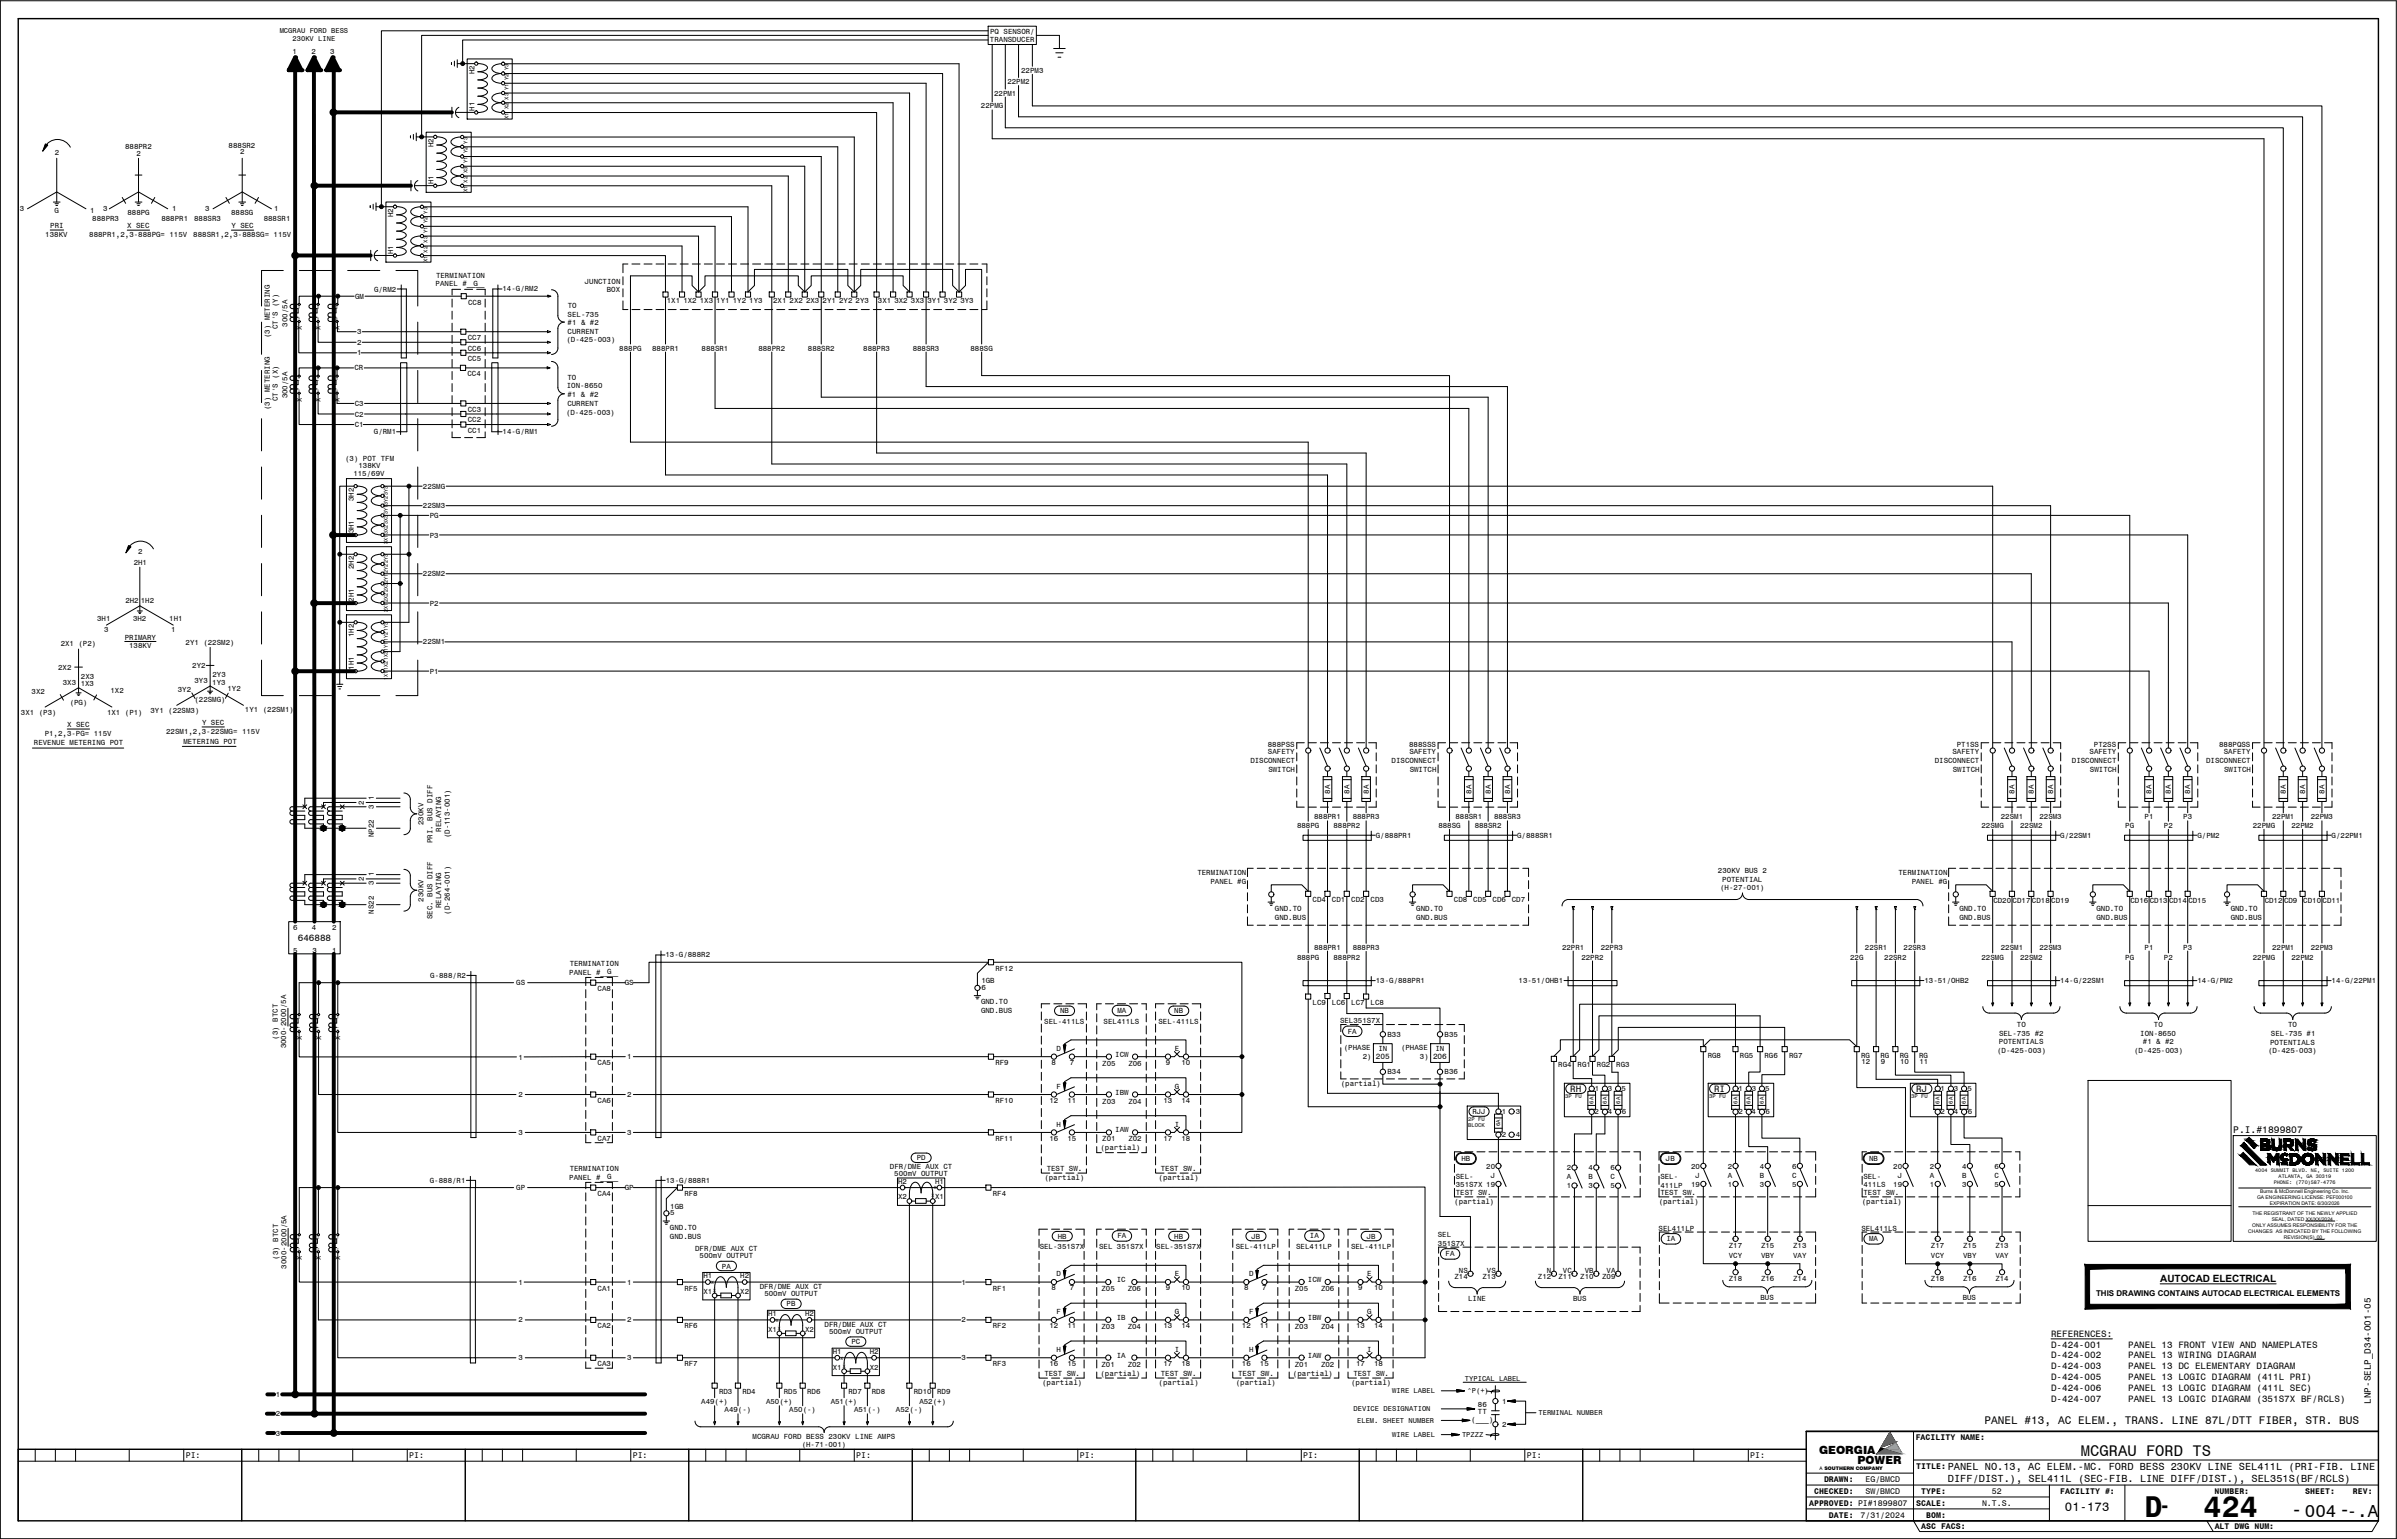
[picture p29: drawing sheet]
<svg xmlns="http://www.w3.org/2000/svg" width="851mm" height="546mm" viewBox="0 0 851 546" stroke-linecap="round" stroke-linejoin="round" font-family="sans-serif">
<defs><g id="words">
<g font-size="10.7">
<text x="761.6" y="538.8">D</text>
<text x="782.6" y="538.8">424</text>
</g>
<text font-size="7" x="813.6" y="538.3">-</text>
<text font-size="6.8" x="766.8" y="536.9">-</text>
<text font-size="6.2" x="818.5" y="538.6">004--.A</text>
<text font-size="5.5" x="739" y="517">MCGRAU FORD TS</text>
<text font-size="4.4" x="733.3" y="536.6">01-173</text>
<g font-size="4">
<text x="646" y="516.1">GEORGIA</text>
<text x="659.7" y="519.7">POWER</text>
</g>
<text font-size="3.9" x="704.7" y="505.7">PANEL #13, AC ELEM., TRANS. LINE 87L/DTT FIBER, STR. BUS</text>
<g font-size="3.7">
<text x="691.7" y="522">PANEL NO.13, AC ELEM.-MC. FORD BESS 230KV LINE SEL411L (PRI-FIB. LINE</text>
<text x="691.8" y="526.3">DIFF/DIST.), SEL411L (SEC-FIB. LINE DIFF/DIST.), SEL351S(BF/RCLS)</text>
</g>
<text font-size="3.5" x="767.1" y="455.1">AUTOCAD ELECTRICAL</text>
<text font-size="3.4" x="793.1" y="402.4">P.I.#1899807</text>
<g font-size="3.3">
<text x="105.7" y="334.1">646888</text>
<text x="557.6" y="387.7">RH</text>
<text x="608.7" y="387.7">RI</text>
<text x="680.5" y="387.7">RJ</text>
<text x="728.4" y="474.6">REFERENCES:</text>
<text x="728.4" y="478.5">D-424-001</text>
<text x="755.8" y="478.5">PANEL 13 FRONT VIEW AND NAMEPLATES</text>
<text x="728.4" y="482.4">D-424-002</text>
<text x="755.8" y="482.4">PANEL 13 WIRING DIAGRAM</text>
<text x="728.4" y="486.2">D-424-003</text>
<text x="728.4" y="490.1">D-424-005</text>
<text x="755.8" y="486.2">PANEL 13 DC ELEMENTARY DIAGRAM</text>
<text x="755.8" y="490.1">PANEL 13 LOGIC DIAGRAM (411L PRI)</text>
<text x="728.4" y="494">D-424-006</text>
<text x="728.4" y="497.8">D-424-007</text>
<text x="755.8" y="494">PANEL 13 LOGIC DIAGRAM (411L SEC)</text>
<text x="755.8" y="497.8">PANEL 13 LOGIC DIAGRAM (351S7X BF/RCLS)</text>
<text x="841.9" y="498.4" transform="rotate(-90 841.9 498.4)">LNP-SELP_D34-001-05</text>
</g>
<g font-size="2.9">
<text x="680.3" y="511.3">FACILITY NAME:</text>
<text x="66" y="517.7">PI:</text>
<text x="145.3" y="517.7">PI:</text>
<text x="224.7" y="517.7">PI:</text>
<text x="304.1" y="517.7">PI:</text>
<text x="383.5" y="517.7">PI:</text>
<text x="462.8" y="517.7">PI:</text>
<text x="542.2" y="517.7">PI:</text>
<text x="621.6" y="517.7">PI:</text>
<text x="680.5" y="521.5">TITLE:</text>
<text x="647.8" y="526.2">DRAWN:</text>
<text x="662.5" y="526.2">EG/BMCD</text>
<text x="644.2" y="530.4">CHECKED:</text>
<text x="662.5" y="530.4">SW/BMCD</text>
<text x="682.3" y="530.4">TYPE:</text>
<text x="707.4" y="530.4">52</text>
<text x="731.7" y="530.5">FACILITY #:</text>
<text x="786.4" y="530.4">NUMBER:</text>
<text x="818.7" y="530.4">SHEET:</text>
<text x="835.6" y="530.5">REV:</text>
<text x="642.5" y="534.7">APPROVED: PI#1899807</text>
<text x="649.5" y="538.9">DATE:</text>
<text x="660.7" y="538.9">7/31/2024</text>
<text x="680.5" y="534.7">SCALE:</text>
<text x="684" y="538.9">BOM:</text>
<text x="703.9" y="534.7">N.T.S.</text>
<text x="682.3" y="542.9">ASC FACS:</text>
<text x="786.5" y="542.9">ALT DWG NUM:</text>
</g>
<text font-size="2.8" x="744.4" y="460.1">THIS DRAWING CONTAINS AUTOCAD ELECTRICAL ELEMENTS</text>
<g font-size="2.7">
<text x="488.6" y="376">205</text>
<text x="508.9" y="376">206</text>
</g>
<g font-size="2.6">
<text x="351.6" y="11.9">PQ SENSOR/</text>
<text x="351.6" y="15">TRANSDUCER</text>
<text x="103.9" y="19.3">1</text>
<text x="110.7" y="19.3">2</text>
<text x="117.3" y="19.3">3</text>
<text x="168.5" y="26.3" transform="rotate(-90 168.5 26.3)">H2</text>
<text x="357.7" y="29.9">22PM2</text>
<text x="362.6" y="25.9">22PM3</text>
<text x="353" y="34">22PM1</text>
<text x="168.5" y="39.4" transform="rotate(-90 168.5 39.4)">H1</text>
<text x="348.4" y="38.5">22PMG</text>
<text x="44.4" y="52.7">888PR2</text>
<text x="81.2" y="52.7">888SR2</text>
<text x="153.9" y="52.3" transform="rotate(-90 153.9 52.3)">H2</text>
<text x="19.4" y="55.2">2</text>
<text x="48.5" y="55.3">2</text>
<text x="85.3" y="54.7">2</text>
<text x="153.9" y="65.4" transform="rotate(-90 153.9 65.4)">H1</text>
<text x="7" y="75.1">3</text>
<text x="19.3" y="75.6">G</text>
<text x="32.1" y="75.7">1</text>
<text x="36.6" y="75.1">3</text>
<text x="45.3" y="76.3">888PG</text>
<text x="61.1" y="75.1">1</text>
<text x="72.9" y="75.1">3</text>
<text x="82.1" y="76.3">888SG</text>
<text x="97.3" y="75.1">1</text>
<text x="139.7" y="77.1" transform="rotate(-90 139.7 77.1)">H2</text>
<text x="17.8" y="81.1">PRI</text>
<text x="32.8" y="78.5">888PR3</text>
<text x="45.2" y="81.1">X SEC</text>
<text x="57.3" y="78.5">888PR1</text>
<text x="69" y="78.4">888SR3</text>
<text x="82.2" y="81.1">Y SEC</text>
<text x="93.7" y="78.5">888SR1</text>
<text x="16.1" y="84.1">138KV</text>
<text x="31.7" y="84.2">888PR1,2,3-888PG= 115V</text>
<text x="68.6" y="84.2">888SR1,2,3-888SG= 115V</text>
<text x="139.7" y="90.2" transform="rotate(-90 139.7 90.2)">H1</text>
<text x="154.7" y="101.7">PANEL #____</text>
<text x="154.9" y="98.6">TERMINATION</text>
<text x="168.1" y="101.7">G</text>
<text x="207.7" y="100.7">JUNCTION</text>
<text x="126.1" y="106.1">GM</text>
<text x="132.8" y="103.5">G/RM2</text>
<text x="178.5" y="103.5">14-G/RM2</text>
<text x="215.5" y="103.8">BOX</text>
<text x="236.8" y="107.6">1X1</text>
<text x="242.7" y="107.6">1X2</text>
<text x="248.5" y="107.6">1X3</text>
<text x="254.4" y="107.6">1Y1</text>
<text x="260.2" y="107.6">1Y2</text>
<text x="266.1" y="107.6">1Y3</text>
<text x="274.6" y="107.6">2X1</text>
<text x="280.4" y="107.6">2X2</text>
<text x="286.3" y="107.6">2X3</text>
<text x="292.1" y="107.6">2Y1</text>
<text x="298" y="107.6">2Y2</text>
<text x="303.8" y="107.6">2Y3</text>
<text x="311.8" y="107.6">3X1</text>
<text x="317.6" y="107.6">3X2</text>
<text x="323.5" y="107.6">3X3</text>
<text x="329.4" y="107.6">3Y1</text>
<text x="335.2" y="107.6">3Y2</text>
<text x="341.1" y="107.6">3Y3</text>
<text x="166.3" y="108.2">CC8</text>
<text x="201.6" y="112.4">SEL-735</text>
<text x="201.6" y="109.3">TO</text>
<text x="98.7" y="116.9" transform="rotate(-90 98.7 116.9)">CT'S (Y)</text>
<text x="102.2" y="116" transform="rotate(-90 102.2 116)">300/5A</text>
<text x="126.8" y="118.7">3</text>
<text x="201.6" y="115.5">#1 &amp; #2</text>
<text x="201.6" y="118.6">CURRENT</text>
<text x="95.8" y="120.1" transform="rotate(-90 95.8 120.1)">(3) METERING</text>
<text x="126.8" y="122.4">2</text>
<text x="166.1" y="124.5">CC6</text>
<text x="166.1" y="120.8">CC7</text>
<text x="201.2" y="121.5">(D-425-003)</text>
<text x="219.9" y="124.5">888PG</text>
<text x="231.6" y="124.5">888PR1</text>
<text x="249.2" y="124.5">888SR1</text>
<text x="269.3" y="124.5">888PR2</text>
<text x="286.9" y="124.5">888SR2</text>
<text x="306.6" y="124.5">888PR3</text>
<text x="324.1" y="124.5">888SR3</text>
<text x="344.7" y="124.5">888SG</text>
<text x="125.9" y="131.5">CR</text>
<text x="126.8" y="126.2">1</text>
<text x="166.1" y="128.3">CC5</text>
<text x="166" y="133.6">CC4</text>
<text x="201.3" y="137.9">ION-8650</text>
<text x="201.5" y="134.8">TO</text>
<text x="98.7" y="142.4" transform="rotate(-90 98.7 142.4)">CT'S (X)</text>
<text x="102.1" y="141.5" transform="rotate(-90 102.1 141.5)">300/5A</text>
<text x="201.5" y="141">#1 &amp; #2</text>
<text x="95.8" y="145.6" transform="rotate(-90 95.8 145.6)">(3) METERING</text>
<text x="126" y="147.9">C2</text>
<text x="126" y="144.2">C3</text>
<text x="166.1" y="146.3">CC3</text>
<text x="201" y="147.2">(D-425-003)</text>
<text x="201.5" y="144.1">CURRENT</text>
<text x="126" y="151.7">C1</text>
<text x="132.8" y="154.2">G/RM1</text>
<text x="166.1" y="153.7">CC1</text>
<text x="166.1" y="150">CC2</text>
<text x="178.5" y="154.2">14-G/RM1</text>
<text x="122.6" y="163.5">(3) POT TFM</text>
<text x="127.3" y="166.3">138KV</text>
<text x="125.5" y="169.1">115/69V</text>
<text x="150.2" y="173.5">22SMG</text>
<text x="125.6" y="177.9" transform="rotate(-90 125.6 177.9)">3H2</text>
<text x="150.2" y="180.5">22SM3</text>
<text x="152.6" y="183.9">PG</text>
<text x="125.6" y="189.4" transform="rotate(-90 125.6 189.4)">3H1</text>
<text x="152.6" y="190.9">P3</text>
<text x="49.1" y="196.8">2</text>
<text x="47.5" y="200.5">2H1</text>
<text x="125.6" y="202.1" transform="rotate(-90 125.6 202.1)">2H2</text>
<text x="150.2" y="204.6">22SM2</text>
<text x="44.5" y="214.2">2H2</text>
<text x="50" y="214.2">1H2</text>
<text x="125.6" y="213.6" transform="rotate(-90 125.6 213.6)">2H1</text>
<text x="152.6" y="215">P2</text>
<text x="34.5" y="220.6">3H1</text>
<text x="47.2" y="220.6">3H2</text>
<text x="60.1" y="220.6">1H1</text>
<text x="37" y="224.3">3</text>
<text x="44.3" y="227.2">PRIMARY</text>
<text x="60.8" y="224.3">1</text>
<text x="125.6" y="226.3" transform="rotate(-90 125.6 226.3)">1H2</text>
<text x="21.5" y="229.5">2X1 (P2)</text>
<text x="45.9" y="230.2">138KV</text>
<text x="65.9" y="229">2Y1 (22SM2)</text>
<text x="150.2" y="228.8">22SM1</text>
<text x="20.6" y="237.8">2X2</text>
<text x="68.3" y="237.2">2Y2</text>
<text x="125.6" y="237.8" transform="rotate(-90 125.6 237.8)">1H1</text>
<text x="152.6" y="239.2">P1</text>
<text x="22.3" y="243.3">3X3</text>
<text x="28.7" y="243.7">1X3</text>
<text x="28.7" y="241">2X3</text>
<text x="63.1" y="245.9">3Y2</text>
<text x="69" y="242.7">3Y3</text>
<text x="75.4" y="243.1">1Y3</text>
<text x="75.5" y="240.4">2Y3</text>
<text x="80.8" y="245.4">1Y2</text>
<text x="11.2" y="246.5">3X2</text>
<text x="24.7" y="250.3">(PG)</text>
<text x="39.2" y="246">1X2</text>
<text x="69" y="249.1">(22SMG)</text>
<text x="7.5" y="253.8">3X1 (P3)</text>
<text x="38" y="253.8">1X1 (P1)</text>
<text x="53.4" y="253.2">3Y1 (22SM3)</text>
<text x="71.8" y="257.5">Y SEC</text>
<text x="87" y="252.8">1Y1 (22SM1)</text>
<text x="15.9" y="261.3">P1,2,3-PG= 115V</text>
<text x="23.9" y="258.2">X SEC</text>
<text x="59" y="260.6">22SM1,2,3-22SMG= 115V</text>
<text x="12" y="264.7">REVENUE METERING POT</text>
<text x="65.1" y="264.1">METERING POT</text>
<text x="450.3" y="265.2">888PSS</text>
<text x="450.3" y="267.8">SAFETY</text>
<text x="500.4" y="265.2">888SSS</text>
<text x="500.5" y="267.8">SAFETY</text>
<text x="693.4" y="267.8">SAFETY</text>
<text x="694.9" y="265.2">PT1SS</text>
<text x="742.1" y="267.8">SAFETY</text>
<text x="743.6" y="265.2">PT2SS</text>
<text x="788.1" y="265.2">888PQSS</text>
<text x="789.7" y="267.8">SAFETY</text>
<text x="444" y="270.9">DISCONNECT</text>
<text x="450.4" y="274">SWITCH</text>
<text x="494.2" y="270.9">DISCONNECT</text>
<text x="500.6" y="274">SWITCH</text>
<text x="687.1" y="270.9">DISCONNECT</text>
<text x="693.5" y="274">SWITCH</text>
<text x="735.8" y="270.9">DISCONNECT</text>
<text x="742.2" y="274">SWITCH</text>
<text x="783.5" y="270.9">DISCONNECT</text>
<text x="789.9" y="274">SWITCH</text>
<text x="472.4" y="281.8" transform="rotate(-90 472.4 281.8)">8A</text>
<text x="479.2" y="281.8" transform="rotate(-90 479.2 281.8)">8A</text>
<text x="486.1" y="281.8" transform="rotate(-90 486.1 281.8)">8A</text>
<text x="522.5" y="281.8" transform="rotate(-90 522.5 281.8)">8A</text>
<text x="529.4" y="281.8" transform="rotate(-90 529.4 281.8)">8A</text>
<text x="536.3" y="281.8" transform="rotate(-90 536.3 281.8)">8A</text>
<text x="715.4" y="281.8" transform="rotate(-90 715.4 281.8)">8A</text>
<text x="722.3" y="281.8" transform="rotate(-90 722.3 281.8)">8A</text>
<text x="729.1" y="281.8" transform="rotate(-90 729.1 281.8)">8A</text>
<text x="764.1" y="281.8" transform="rotate(-90 764.1 281.8)">8A</text>
<text x="771" y="281.8" transform="rotate(-90 771 281.8)">8A</text>
<text x="777.8" y="281.8" transform="rotate(-90 777.8 281.8)">8A</text>
<text x="811.8" y="281.8" transform="rotate(-90 811.8 281.8)">8A</text>
<text x="818.6" y="281.8" transform="rotate(-90 818.6 281.8)">8A</text>
<text x="825.5" y="281.8" transform="rotate(-90 825.5 281.8)">8A</text>
<text x="129.2" y="285.7" transform="rotate(-90 129.2 285.7)">2</text>
<text x="132.7" y="287.2" transform="rotate(-90 132.7 287.2)">3</text>
<text x="132.8" y="284.1" transform="rotate(-90 132.8 284.1)">1</text>
<text x="150.5" y="293" transform="rotate(-90 150.5 293)">230KV</text>
<text x="460.6" y="294">888PG</text>
<text x="466.7" y="290.9">888PR1</text>
<text x="473.5" y="294">888PR2</text>
<text x="480.4" y="290.9">888PR3</text>
<text x="510.8" y="294">888SG</text>
<text x="516.9" y="290.9">888SR1</text>
<text x="523.7" y="294">888SR2</text>
<text x="530.6" y="290.9">888SR3</text>
<text x="703.7" y="294">22SMG</text>
<text x="710.6" y="290.9">22SM1</text>
<text x="717.4" y="294">22SM2</text>
<text x="724.3" y="290.9">22SM3</text>
<text x="754.8" y="294">PG</text>
<text x="761.6" y="290.9">P1</text>
<text x="768.5" y="294">P2</text>
<text x="775.3" y="290.9">P3</text>
<text x="800.1" y="294">22PMG</text>
<text x="806.9" y="290.9">22PM1</text>
<text x="813.8" y="294">22PM2</text>
<text x="820.6" y="290.9">22PM3</text>
<text x="132.8" y="297.3" transform="rotate(-90 132.8 297.3)">NP22</text>
<text x="153.6" y="299.3" transform="rotate(-90 153.6 299.3)">PRI. BUS DIFF</text>
<text x="156.7" y="295.4" transform="rotate(-90 156.7 295.4)">RELAYING</text>
<text x="159.7" y="297.7" transform="rotate(-90 159.7 297.7)">(D-113-001)</text>
<text x="488.6" y="297.4">G/888PR1</text>
<text x="538.8" y="297.4">G/888SR1</text>
<text x="731.7" y="297.4">G/22SM1</text>
<text x="780.4" y="297.4">G/PM2</text>
<text x="828" y="297.4">G/22PM1</text>
<text x="132.8" y="311.2" transform="rotate(-90 132.8 311.2)">1</text>
<text x="425.2" y="310.8">TERMINATION</text>
<text x="610.1" y="310.1">230KV BUS 2</text>
<text x="674.2" y="310.8">TERMINATION</text>
<text x="129.2" y="312.9" transform="rotate(-90 129.2 312.9)">2</text>
<text x="132.7" y="314.4" transform="rotate(-90 132.7 314.4)">3</text>
<text x="429.9" y="313.9">PANEL #G</text>
<text x="610.9" y="315.9">(H-27-001)</text>
<text x="611.6" y="313.2">POTENTIAL</text>
<text x="678.9" y="313.9">PANEL #G</text>
<text x="150.5" y="320.1" transform="rotate(-90 150.5 320.1)">230KV</text>
<text x="156.7" y="322.5" transform="rotate(-90 156.7 322.5)">RELAYING</text>
<text x="452.8" y="323.4">GND.TO</text>
<text x="466.2" y="320.4">CD4</text>
<text x="473" y="320.4">CD1</text>
<text x="479.9" y="320.4">CD2</text>
<text x="486.7" y="320.4">CD3</text>
<text x="502.9" y="323.4">GND.TO</text>
<text x="516.3" y="320.4">CD8</text>
<text x="523.2" y="320.4">CD5</text>
<text x="530.1" y="320.4">CD6</text>
<text x="536.9" y="320.4">CD7</text>
<text x="695.8" y="323.4">GND.TO</text>
<text x="707.9" y="320.5">CD20</text>
<text x="714.8" y="320.5">CD17</text>
<text x="721.6" y="320.5">CD18</text>
<text x="728.5" y="320.5">CD19</text>
<text x="744.5" y="323.4">GND.TO</text>
<text x="756.6" y="320.5">CD16</text>
<text x="763.4" y="320.5">CD13</text>
<text x="770.3" y="320.5">CD14</text>
<text x="777.2" y="320.5">CD15</text>
<text x="792.2" y="323.4">GND.TO</text>
<text x="804.3" y="320.5">CD12</text>
<text x="811.1" y="320.5">CD9</text>
<text x="818" y="320.5">CD10</text>
<text x="824.8" y="320.5">CD11</text>
<text x="132.8" y="324.4" transform="rotate(-90 132.8 324.4)">NS22</text>
<text x="153.6" y="326.4" transform="rotate(-90 153.6 326.4)">SEC. BUS DIFF</text>
<text x="159.7" y="324.8" transform="rotate(-90 159.7 324.8)">(D-264-001)</text>
<text x="452.8" y="326.5">GND.BUS</text>
<text x="502.9" y="326.5">GND.BUS</text>
<text x="695.8" y="326.5">GND.BUS</text>
<text x="744.5" y="326.5">GND.BUS</text>
<text x="792.2" y="326.5">GND.BUS</text>
<text x="104.1" y="330.2">6</text>
<text x="110.8" y="330.2">4</text>
<text x="117.9" y="330.2">2</text>
<text x="104.1" y="338.3">5</text>
<text x="110.9" y="338.3">3</text>
<text x="118" y="338.3">1</text>
<text x="236.3" y="340">13-G/888R2</text>
<text x="460.6" y="340.7">888PG</text>
<text x="466.7" y="337.2">888PR1</text>
<text x="473.5" y="340.8">888PR2</text>
<text x="480.4" y="337.3">888PR3</text>
<text x="554.7" y="337.2">22PR1</text>
<text x="561.6" y="340.7">22PR2</text>
<text x="568.5" y="337.2">22PR3</text>
<text x="657" y="340.7">22G</text>
<text x="662.3" y="337.2">22SR1</text>
<text x="669.2" y="340.7">22SR2</text>
<text x="676" y="337.2">22SR3</text>
<text x="703.7" y="340.7">22SMG</text>
<text x="710.6" y="337.2">22SM1</text>
<text x="717.4" y="340.7">22SM2</text>
<text x="724.3" y="337.2">22SM3</text>
<text x="754.8" y="340.7">PG</text>
<text x="761.6" y="337.2">P1</text>
<text x="768.5" y="340.7">P2</text>
<text x="775.3" y="337.2">P3</text>
<text x="800.1" y="340.7">22PMG</text>
<text x="806.9" y="337.2">22PM1</text>
<text x="813.8" y="340.7">22PM2</text>
<text x="820.6" y="337.2">22PM3</text>
<text x="152.8" y="347.3">G-888/R2</text>
<text x="202.2" y="346">PANEL #____</text>
<text x="202.3" y="343">TERMINATION</text>
<text x="215.6" y="346">G</text>
<text x="353.5" y="344.6">RF12</text>
<text x="183.3" y="349.8">GS</text>
<text x="212.2" y="351.9">CA8</text>
<text x="221.9" y="349.8">GS</text>
<text x="348.5" y="349.1">1GB</text>
<text x="348.5" y="351.4">6</text>
<text x="488.6" y="349.1">13-G/888PR1</text>
<text x="539.3" y="349.1">13-51/OHB1</text>
<text x="683.4" y="349.1">13-51/OHB2</text>
<text x="731.7" y="349.1">14-G/22SM1</text>
<text x="780.4" y="349.1">14-G/PM2</text>
<text x="828" y="349.1">14-G/22PM1</text>
<text x="348.4" y="356.7">GND.TO</text>
<text x="348.4" y="359.7">GND.BUS</text>
<text x="376.4" y="359.8">NB</text>
<text x="396.8" y="359.7">MA</text>
<text x="417" y="359.8">NB</text>
<text x="466.2" y="356.9">LC9</text>
<text x="473" y="356.7">LC6</text>
<text x="479.9" y="356.7">LC7</text>
<text x="486.7" y="356.9">LC8</text>
<text x="370.9" y="363.4">SEL-411LS</text>
<text x="391.9" y="363.4">SEL411LS</text>
<text x="411.4" y="363.4">SEL-411LS</text>
<text x="475.9" y="363.3">SEL351S7X</text>
<text x="716.3" y="364.7">TO</text>
<text x="764.9" y="364.7">TO</text>
<text x="812.6" y="364.7">TO</text>
<text x="98.7" y="369.1" transform="rotate(-90 98.7 369.1)">(3) BTCT</text>
<text x="478.6" y="367.1">FA</text>
<text x="492.7" y="368.2">B33</text>
<text x="513" y="368.2">B35</text>
<text x="709.9" y="370.9">POTENTIALS</text>
<text x="709.9" y="367.8">SEL-735 #2</text>
<text x="760.1" y="367.8">ION-8650</text>
<text x="761" y="370.9">#1 &amp; #2</text>
<text x="806.2" y="370.9">POTENTIALS</text>
<text x="806.5" y="367.8">SEL-735 #1</text>
<text x="101.6" y="372.3" transform="rotate(-90 101.6 372.3)">3000-2000/5A</text>
<text x="184.1" y="376.2">1</text>
<text x="222.7" y="376.1">1</text>
<text x="375.2" y="373.1">D</text>
<text x="396.1" y="375.2">ICW</text>
<text x="417.2" y="373.1">E</text>
<text x="477.2" y="373">(PHASE</text>
<text x="484" y="376.1">2)</text>
<text x="489.5" y="373">IN</text>
<text x="497.6" y="373">(PHASE</text>
<text x="504.3" y="376.1">3)</text>
<text x="509.8" y="373">IN</text>
<text x="606.5" y="375.5">RG8</text>
<text x="617.9" y="375.5">RG5</text>
<text x="626.6" y="375.5">RG6</text>
<text x="635.4" y="375.5">RG7</text>
<text x="661" y="375.5">RG</text>
<text x="661.1" y="377.9">12</text>
<text x="667.8" y="375.5">RG</text>
<text x="667.9" y="377.9">9</text>
<text x="674.7" y="375.5">RG</text>
<text x="674.8" y="377.9">10</text>
<text x="681.5" y="375.5">RG</text>
<text x="681.7" y="377.9">11</text>
<text x="709.2" y="373.8">(D-425-003)</text>
<text x="757.9" y="373.8">(D-425-003)</text>
<text x="805.5" y="373.7">(D-425-003)</text>
<text x="212.2" y="378.2">CA5</text>
<text x="353.5" y="378.2">RF9</text>
<text x="373.5" y="378.2">8</text>
<text x="379.9" y="378.2">7</text>
<text x="391.4" y="378.4">Z05</text>
<text x="400.7" y="378.4">Z06</text>
<text x="414" y="378.2">9</text>
<text x="419.6" y="378.2">10</text>
<text x="492.7" y="381.5">B34</text>
<text x="513" y="381.5">B36</text>
<text x="553.4" y="379">RG4</text>
<text x="560.3" y="379">RG1</text>
<text x="567.1" y="379">RG2</text>
<text x="574" y="379">RG3</text>
<text x="184.1" y="389.5">2</text>
<text x="222.7" y="389.5">2</text>
<text x="375.2" y="386.6">F</text>
<text x="396.1" y="388.6">IBW</text>
<text x="417.2" y="386.6">G</text>
<text x="476.2" y="385.5">(partial)</text>
<text x="566.3" y="387.4">1</text>
<text x="571" y="387.4">3</text>
<text x="575.8" y="387.5">5</text>
<text x="617.4" y="387.4">1</text>
<text x="622.1" y="387.4">3</text>
<text x="626.9" y="387.5">5</text>
<text x="689.2" y="387.4">1</text>
<text x="693.9" y="387.4">3</text>
<text x="698.7" y="387.5">5</text>
<text x="212.2" y="391.6">CA6</text>
<text x="353.5" y="391.6">RF10</text>
<text x="372.7" y="391.6">12</text>
<text x="379.1" y="391.6">11</text>
<text x="391.4" y="391.9">Z03</text>
<text x="400.7" y="391.9">Z04</text>
<text x="413.2" y="391.6">13</text>
<text x="419.6" y="391.6">14</text>
<text x="522.9" y="395.6">RJJ</text>
<text x="533.4" y="395.5">1</text>
<text x="538.3" y="395.5">3</text>
<text x="566.3" y="395.7">2</text>
<text x="570.9" y="395.7">4</text>
<text x="575.9" y="395.7">6</text>
<text x="617.3" y="395.7">2</text>
<text x="622" y="395.7">4</text>
<text x="627" y="395.7">6</text>
<text x="689.1" y="395.7">2</text>
<text x="693.8" y="395.7">4</text>
<text x="698.8" y="395.7">6</text>
<text x="375.2" y="400">H</text>
<text x="417.2" y="400">I</text>
<text x="184.1" y="403">3</text>
<text x="212.2" y="405.1">CA7</text>
<text x="222.7" y="403">3</text>
<text x="353.5" y="405.1">RF11</text>
<text x="372.7" y="405.1">16</text>
<text x="379.1" y="405.1">15</text>
<text x="391.4" y="405.3">Z01</text>
<text x="396.1" y="402.1">IAW</text>
<text x="400.7" y="405.3">Z02</text>
<text x="413.2" y="405.1">17</text>
<text x="419.6" y="405.1">18</text>
<text x="533.3" y="403.8">2</text>
<text x="538.3" y="403.8">4</text>
<text x="325.5" y="412">PD</text>
<text x="390.8" y="408.4">(partial)</text>
<text x="519" y="412.3">HB</text>
<text x="591.7" y="412.3">JB</text>
<text x="663.8" y="412.3">NB</text>
<text x="202.2" y="418.8">PANEL #____</text>
<text x="202.3" y="415.7">TERMINATION</text>
<text x="215.6" y="418.8">G</text>
<text x="316" y="415.1">DFR/DME AUX CT</text>
<text x="317.6" y="417.7">500mV OUTPUT</text>
<text x="370.9" y="418.9">(partial)</text>
<text x="371.7" y="415.9">TEST SW.</text>
<text x="411.5" y="418.9">(partial)</text>
<text x="412.3" y="415.9">TEST SW.</text>
<text x="517" y="418.5">SEL-</text>
<text x="527.8" y="414.9">20</text>
<text x="529.4" y="418.1">J</text>
<text x="556.4" y="418.7">A</text>
<text x="556.4" y="415.5">2</text>
<text x="564.2" y="418.7">B</text>
<text x="564.2" y="415.5">4</text>
<text x="571.9" y="418.7">C</text>
<text x="571.9" y="415.5">6</text>
<text x="589.6" y="418.6">SEL-</text>
<text x="600.6" y="414.9">20</text>
<text x="602.2" y="418.1">J</text>
<text x="613.6" y="418.1">A</text>
<text x="613.6" y="414.9">2</text>
<text x="625" y="418.1">B</text>
<text x="625" y="414.9">4</text>
<text x="636.5" y="418.1">C</text>
<text x="636.5" y="414.9">6</text>
<text x="661.8" y="418.5">SEL-</text>
<text x="672.4" y="414.9">20</text>
<text x="674" y="418.1">J</text>
<text x="685.4" y="418.1">A</text>
<text x="685.4" y="414.9">2</text>
<text x="696.8" y="418.1">B</text>
<text x="696.8" y="414.9">4</text>
<text x="708.3" y="418.1">C</text>
<text x="708.3" y="414.9">6</text>
<text x="152.7" y="420">G-888/R1</text>
<text x="183.3" y="422.6">GP</text>
<text x="212.2" y="424.7">CA4</text>
<text x="221.9" y="422.6">GP</text>
<text x="236.4" y="420">13-G/888R1</text>
<text x="243" y="424.7">RF8</text>
<text x="318.9" y="420.4">H2</text>
<text x="318.9" y="425.8">X2</text>
<text x="332.1" y="420.4">H1</text>
<text x="332.1" y="425.8">X1</text>
<text x="352.6" y="424.7">RF4</text>
<text x="517" y="424.3">TEST SW.</text>
<text x="517" y="421.6">351S7X 19</text>
<text x="556.4" y="421.9">1</text>
<text x="564.2" y="421.9">3</text>
<text x="571.9" y="421.9">5</text>
<text x="589.6" y="424.3">TEST SW.</text>
<text x="589.6" y="421.7">411LP</text>
<text x="600.6" y="421.3">19</text>
<text x="613.6" y="421.3">1</text>
<text x="625" y="421.3">3</text>
<text x="636.5" y="421.3">5</text>
<text x="661.8" y="421.6">411LS</text>
<text x="661.8" y="424.3">TEST SW.</text>
<text x="672.4" y="421.3">19</text>
<text x="685.4" y="421.3">1</text>
<text x="696.8" y="421.3">3</text>
<text x="708.3" y="421.3">5</text>
<text x="238" y="429.2">1GB</text>
<text x="238" y="431.4">5</text>
<text x="516.4" y="427.3">(partial)</text>
<text x="589.1" y="427.3">(partial)</text>
<text x="661.2" y="427.3">(partial)</text>
<text x="237.9" y="436.7">GND.TO</text>
<text x="589" y="437">SEL411LP</text>
<text x="661" y="437">SEL411LS</text>
<text x="237.9" y="439.8">GND.BUS</text>
<text x="369.2" y="443.5">SEL-351S7X</text>
<text x="375.6" y="439.8">HB</text>
<text x="390.3" y="443.5">SEL 351S7X</text>
<text x="396.8" y="439.8">FA</text>
<text x="410.6" y="443.5">SEL-351S7X</text>
<text x="417" y="439.8">HB</text>
<text x="438.9" y="443.5">SEL-411LP</text>
<text x="444.4" y="439.8">JB</text>
<text x="460.3" y="443.5">SEL411LP</text>
<text x="465.2" y="439.8">IA</text>
<text x="479.8" y="443.5">SEL-411LP</text>
<text x="485.4" y="439.8">JB</text>
<text x="510.6" y="439.3">SEL</text>
<text x="510.6" y="442.4">351S7X</text>
<text x="591.8" y="440.8">IA</text>
<text x="614" y="443.1">Z17</text>
<text x="625.4" y="443.1">Z15</text>
<text x="636.8" y="443.1">Z13</text>
<text x="663.8" y="440.8">MA</text>
<text x="685.8" y="443.1">Z17</text>
<text x="697.2" y="443.1">Z15</text>
<text x="708.6" y="443.1">Z13</text>
<text x="98.8" y="447.3" transform="rotate(-90 98.8 447.3)">(3) BTCT</text>
<text x="246.9" y="444.3">DFR/DME AUX CT</text>
<text x="248.5" y="446.8">500mV OUTPUT</text>
<text x="513.4" y="446.1">FA</text>
<text x="614" y="446.7">VCY</text>
<text x="625.4" y="446.7">VBY</text>
<text x="636.8" y="446.7">VAY</text>
<text x="685.8" y="446.7">VCY</text>
<text x="697.2" y="446.7">VBY</text>
<text x="708.6" y="446.7">VAY</text>
<text x="101.7" y="450.4" transform="rotate(-90 101.7 450.4)">3000-2000/5A</text>
<text x="249.8" y="454">H1</text>
<text x="256.4" y="450.4">PA</text>
<text x="262.9" y="454">H2</text>
<text x="375.2" y="453.2">D</text>
<text x="396.6" y="455.2">IC</text>
<text x="417.2" y="453.2">E</text>
<text x="443.6" y="453.2">D</text>
<text x="464.5" y="455.2">ICW</text>
<text x="485.5" y="453.2">E</text>
<text x="516.5" y="454.2">Z14</text>
<text x="518.1" y="452.2">NS</text>
<text x="526.5" y="454.2">Z13</text>
<text x="528" y="452.2">VS</text>
<text x="546.2" y="454.2">Z12</text>
<text x="549.3" y="452.2">N</text>
<text x="553.5" y="454.2">Z11</text>
<text x="555.1" y="452.2">VC</text>
<text x="561.2" y="454.2">Z10</text>
<text x="562.8" y="452.2">VB</text>
<text x="569" y="454.2">Z09</text>
<text x="570.5" y="452.2">VA</text>
<text x="614" y="455">Z18</text>
<text x="625.4" y="455">Z16</text>
<text x="636.8" y="455">Z14</text>
<text x="685.8" y="455">Z18</text>
<text x="697.2" y="455">Z16</text>
<text x="708.6" y="455">Z14</text>
<text x="184.1" y="456.1">1</text>
<text x="212.2" y="458.2">CA1</text>
<text x="222.7" y="456.1">1</text>
<text x="243" y="458.2">RF5</text>
<text x="249.8" y="459.4">X1</text>
<text x="262.9" y="459.4">X2</text>
<text x="269.9" y="457.7">DFR/DME AUX CT</text>
<text x="271.4" y="460.3">500mV OUTPUT</text>
<text x="341.5" y="456.1">1</text>
<text x="352.6" y="458.2">RF1</text>
<text x="373.5" y="458.2">8</text>
<text x="379.9" y="458.2">7</text>
<text x="391.2" y="458.4">Z05</text>
<text x="400.5" y="458.4">Z06</text>
<text x="414" y="458.2">9</text>
<text x="419.6" y="458.2">10</text>
<text x="441.8" y="458.2">8</text>
<text x="448.2" y="458.2">7</text>
<text x="459.8" y="458.4">Z05</text>
<text x="469.1" y="458.4">Z06</text>
<text x="482.3" y="458.2">9</text>
<text x="488" y="458.2">10</text>
<text x="521.4" y="461.9">LINE</text>
<text x="558.7" y="462">BUS</text>
<text x="625.2" y="461.7">BUS</text>
<text x="697" y="461.7">BUS</text>
<text x="272.8" y="467.4">H1</text>
<text x="279.4" y="463.9">PB</text>
<text x="285.9" y="467.4">H2</text>
<text x="375.2" y="466.6">F</text>
<text x="417.2" y="466.6">G</text>
<text x="443.6" y="466.6">F</text>
<text x="485.5" y="466.6">G</text>
<text x="184.1" y="469.6">2</text>
<text x="212.2" y="471.7">CA2</text>
<text x="222.7" y="469.6">2</text>
<text x="243" y="471.7">RF6</text>
<text x="272.8" y="472.8">X1</text>
<text x="285.9" y="472.8">X2</text>
<text x="292.8" y="471.2">DFR/DME AUX CT</text>
<text x="294.4" y="473.7">500mV OUTPUT</text>
<text x="341.5" y="469.6">2</text>
<text x="352.6" y="471.7">RF2</text>
<text x="372.7" y="471.6">12</text>
<text x="379.1" y="471.6">11</text>
<text x="391.2" y="471.8">Z03</text>
<text x="396.6" y="468.6">IB</text>
<text x="400.5" y="471.8">Z04</text>
<text x="413.2" y="471.6">13</text>
<text x="419.6" y="471.6">14</text>
<text x="441" y="471.6">12</text>
<text x="447.4" y="471.6">11</text>
<text x="459.8" y="471.9">Z03</text>
<text x="464.5" y="468.7">IBW</text>
<text x="469.1" y="471.9">Z04</text>
<text x="481.6" y="471.6">13</text>
<text x="488" y="471.6">14</text>
<text x="302.3" y="477.3">PC</text>
<text x="184.1" y="483">3</text>
<text x="212.2" y="485.1">CA3</text>
<text x="222.7" y="483">3</text>
<text x="243" y="485.1">RF7</text>
<text x="295.7" y="480.8">H1</text>
<text x="308.9" y="480.8">H2</text>
<text x="341.5" y="483">3</text>
<text x="352.6" y="485.1">RF3</text>
<text x="372.7" y="485.1">16</text>
<text x="375.2" y="480.1">H</text>
<text x="379.1" y="485.1">15</text>
<text x="391.2" y="485.3">Z01</text>
<text x="396.6" y="482.1">IA</text>
<text x="400.5" y="485.3">Z02</text>
<text x="413.2" y="485.1">17</text>
<text x="417.2" y="480.1">I</text>
<text x="419.6" y="485.1">18</text>
<text x="441" y="485.1">16</text>
<text x="443.6" y="480.1">H</text>
<text x="447.4" y="485.1">15</text>
<text x="459.8" y="485.3">Z01</text>
<text x="464.5" y="482.1">IAW</text>
<text x="469.1" y="485.3">Z02</text>
<text x="481.6" y="485.1">17</text>
<text x="485.5" y="480.1">I</text>
<text x="488" y="485.1">18</text>
<text x="295.7" y="486.3">X1</text>
<text x="308.9" y="486.3">X2</text>
<text x="370.1" y="491.7">(partial)</text>
<text x="370.9" y="488.7">TEST SW.</text>
<text x="390.8" y="488.4">(partial)</text>
<text x="411.5" y="491.7">(partial)</text>
<text x="412.3" y="488.6">TEST SW.</text>
<text x="438.9" y="491.7">(partial)</text>
<text x="439.7" y="488.6">TEST SW.</text>
<text x="459.2" y="488.4">(partial)</text>
<text x="479.8" y="491.7">(partial)</text>
<text x="480.6" y="488.6">TEST SW.</text>
<text x="98" y="496">1</text>
<text x="255.4" y="495">RD3</text>
<text x="263.7" y="495">RD4</text>
<text x="278.3" y="495">RD5</text>
<text x="286.6" y="495">RD6</text>
<text x="301.3" y="495">RD7</text>
<text x="309.6" y="495">RD8</text>
<text x="324.5" y="495">RD10</text>
<text x="332.8" y="495">RD9</text>
<text x="98" y="502.9">2</text>
<text x="249" y="498.6">A49(+)</text>
<text x="257.3" y="501.5">A49(-)</text>
<text x="272" y="498.6">A50(+)</text>
<text x="280.3" y="501.5">A50(-)</text>
<text x="295" y="498.6">A51(+)</text>
<text x="303.3" y="501.5">A51(-)</text>
<text x="318.2" y="501.5">A52(-)</text>
<text x="326.5" y="498.6">A52(+)</text>
<text x="524.9" y="499.5">86</text>
<text x="524.9" y="502.2">TT</text>
<text x="533.4" y="498.4">1</text>
<text x="98" y="509.7">3</text>
<text x="522.5" y="505">(___)</text>
<text x="533.4" y="506.7">2</text>
<text x="267.3" y="511">MCGRAU FORD BESS 230KV LINE AMPS</text>
<text x="284.7" y="513.7">(H-71-001)</text>
</g>
<g font-size="2.5">
<text x="99.3" y="11.8">MCGRAU FORD BESS</text>
<text x="103.9" y="14.6">230KV LINE</text>
<text x="107.1" y="117.1" transform="rotate(-90 107.1 117.1)">X</text>
<text x="113.9" y="117.1" transform="rotate(-90 113.9 117.1)">X</text>
<text x="120.6" y="117.1" transform="rotate(-90 120.6 117.1)">X</text>
<text x="107.1" y="142.6" transform="rotate(-90 107.1 142.6)">X</text>
<text x="113.9" y="142.6" transform="rotate(-90 113.9 142.6)">X</text>
<text x="120.6" y="142.6" transform="rotate(-90 120.6 142.6)">X</text>
<text x="107.1" y="369.3" transform="rotate(-90 107.1 369.3)">X</text>
<text x="114" y="369.3" transform="rotate(-90 114 369.3)">X</text>
<text x="120.9" y="369.3" transform="rotate(-90 120.9 369.3)">X</text>
<text x="107.2" y="447.5" transform="rotate(-90 107.2 447.5)">X</text>
<text x="114" y="447.5" transform="rotate(-90 114 447.5)">X</text>
<text x="120.9" y="447.5" transform="rotate(-90 120.9 447.5)">X</text>
<text x="520.2" y="490.4">TYPICAL LABEL</text>
<text x="494.4" y="494.8">WIRE LABEL</text>
<text x="521.2" y="494.8">^P(+)</text>
<text x="480.7" y="501.2">DEVICE DESIGNATION</text>
<text x="546.4" y="502.5">TERMINAL NUMBER</text>
<text x="482" y="505.3">ELEM. SHEET NUMBER</text>
<text x="494.4" y="510.3">WIRE LABEL</text>
<text x="519.2" y="510.3">TPZZZ</text>
</g>
<g font-size="2">
<text x="180.6" y="28.5" transform="rotate(-90 180.6 28.5)">Y2</text>
<text x="180.6" y="25" transform="rotate(-90 180.6 25)">Y3</text>
<text x="180.6" y="35.4" transform="rotate(-90 180.6 35.4)">X3</text>
<text x="180.6" y="32" transform="rotate(-90 180.6 32)">Y1</text>
<text x="180.6" y="38.9" transform="rotate(-90 180.6 38.9)">X2</text>
<text x="180.6" y="42.3" transform="rotate(-90 180.6 42.3)">X1</text>
<text x="166.1" y="51" transform="rotate(-90 166.1 51)">Y3</text>
<text x="166.1" y="58" transform="rotate(-90 166.1 58)">Y1</text>
<text x="166.1" y="54.5" transform="rotate(-90 166.1 54.5)">Y2</text>
<text x="166.1" y="64.9" transform="rotate(-90 166.1 64.9)">X2</text>
<text x="166.1" y="61.4" transform="rotate(-90 166.1 61.4)">X3</text>
<text x="166.1" y="68.3" transform="rotate(-90 166.1 68.3)">X1</text>
<text x="151.8" y="75.8" transform="rotate(-90 151.8 75.8)">Y3</text>
<text x="151.8" y="82.8" transform="rotate(-90 151.8 82.8)">Y1</text>
<text x="151.8" y="79.3" transform="rotate(-90 151.8 79.3)">Y2</text>
<text x="151.8" y="89.7" transform="rotate(-90 151.8 89.7)">X2</text>
<text x="151.8" y="86.2" transform="rotate(-90 151.8 86.2)">X3</text>
<text x="151.8" y="93.1" transform="rotate(-90 151.8 93.1)">X1</text>
<text x="137.8" y="179.2" transform="rotate(-90 137.8 179.2)">3Y23Y3</text>
<text x="137.8" y="182.7" transform="rotate(-90 137.8 182.7)">3Y1</text>
<text x="137.8" y="189.6" transform="rotate(-90 137.8 189.6)">3X23X3</text>
<text x="137.8" y="193.1" transform="rotate(-90 137.8 193.1)">3X1</text>
<text x="137.8" y="203.4" transform="rotate(-90 137.8 203.4)">2Y22Y3</text>
<text x="137.8" y="206.9" transform="rotate(-90 137.8 206.9)">2Y1</text>
<text x="137.8" y="213.8" transform="rotate(-90 137.8 213.8)">2X22X3</text>
<text x="137.8" y="217.2" transform="rotate(-90 137.8 217.2)">2X1</text>
<text x="137.8" y="227.6" transform="rotate(-90 137.8 227.6)">1Y21Y3</text>
<text x="137.8" y="231" transform="rotate(-90 137.8 231)">1Y1</text>
<text x="137.8" y="237.9" transform="rotate(-90 137.8 237.9)">1X21X3</text>
<text x="137.8" y="241.4" transform="rotate(-90 137.8 241.4)">1X1</text>
<text x="555.9" y="389.8">3P FU</text>
<text x="607" y="389.8">3P FU</text>
<text x="678.8" y="389.8">3P FU</text>
<text x="566" y="391.9" transform="rotate(-90 566 391.9)">6A</text>
<text x="570.6" y="391.9" transform="rotate(-90 570.6 391.9)">6A</text>
<text x="575.3" y="391.9" transform="rotate(-90 575.3 391.9)">6A</text>
<text x="617" y="391.9" transform="rotate(-90 617 391.9)">6A</text>
<text x="621.7" y="391.9" transform="rotate(-90 621.7 391.9)">6A</text>
<text x="626.4" y="391.9" transform="rotate(-90 626.4 391.9)">6A</text>
<text x="688.8" y="391.9" transform="rotate(-90 688.8 391.9)">6A</text>
<text x="693.5" y="391.9" transform="rotate(-90 693.5 391.9)">6A</text>
<text x="698.2" y="391.9" transform="rotate(-90 698.2 391.9)">6A</text>
<text x="521.3" y="400.2">BLOCK</text>
<text x="521.4" y="397.9">2P FU</text>
<text x="532.8" y="400" transform="rotate(-90 532.8 400)">6A</text>
</g>
<g font-size="1.8">
<text x="800.9" y="416.1">4004 SUMMIT BLVD. NE, SUITE 1200</text>
<text x="809.2" y="418.3">ATLANTA, GA 30319</text>
<text x="801.5" y="425.8">GA ENGINEERING LICENSE: PEF000100</text>
<text x="802.6" y="423.6">Burns &amp; McDonnell Engineering Co. Inc.</text>
<text x="807.5" y="420.4">PHONE: (770)587-4776</text>
<text x="799.9" y="431.3">THE REGISTRANT OF THE NEWLY APPLIED</text>
<text x="806" y="427.9">EXPIRATION DATE: 6/30/2026</text>
<text x="798.4" y="437.7">CHANGES AS INDICATED BY THE FOLLOWING</text>
<text x="799.8" y="435.5">ONLY ASSUMES RESPONSIBILITY FOR THE</text>
<text x="806.9" y="433.4">SEAL, DATED XX/XX/2024 .</text>
<text x="811.1" y="439.8">REVISION(S) 00 .</text>
</g>
<text font-size="1.7" x="646.2" y="522.1">A SOUTHERN COMPANY</text>
<g font-size="1.6">
<text x="330.8" y="425.2">X</text>
<text x="331.6" y="422.3">X</text>
<text x="252.5" y="455.8">X</text>
<text x="253.3" y="458.7">X</text>
<text x="275.5" y="469.3">X</text>
<text x="276.3" y="472.2">X</text>
<text x="298.5" y="482.7">X</text>
<text x="299.3" y="485.6">X</text>
</g>
<g font-size=".7">
<text x="106.5" y="113.8" transform="rotate(-90 106.5 113.8)">1W1</text>
<text x="106.5" y="109.7" transform="rotate(-90 106.5 109.7)">1W2</text>
<text x="113.2" y="109.7" transform="rotate(-90 113.2 109.7)">2W2</text>
<text x="113.2" y="113.8" transform="rotate(-90 113.2 113.8)">2W1</text>
<text x="119.9" y="113.8" transform="rotate(-90 119.9 113.8)">3W1</text>
<text x="119.9" y="109.6" transform="rotate(-90 119.9 109.6)">3W2</text>
<text x="106.4" y="135.1" transform="rotate(-90 106.4 135.1)">1Z2</text>
<text x="113.2" y="135.1" transform="rotate(-90 113.2 135.1)">2Z2</text>
<text x="119.9" y="135.1" transform="rotate(-90 119.9 135.1)">3Z2</text>
<text x="106.4" y="139.3" transform="rotate(-90 106.4 139.3)">1Z1</text>
<text x="113.2" y="139.2" transform="rotate(-90 113.2 139.2)">2Z1</text>
<text x="119.9" y="139.2" transform="rotate(-90 119.9 139.2)">3Z1</text>
<text x="106.4" y="361.8" transform="rotate(-90 106.4 361.8)">5X5</text>
<text x="106.5" y="365.9" transform="rotate(-90 106.5 365.9)">5X3</text>
<text x="113.4" y="365.9" transform="rotate(-90 113.4 365.9)">3X3</text>
<text x="113.4" y="361.8" transform="rotate(-90 113.4 361.8)">3X5</text>
<text x="120.2" y="365.9" transform="rotate(-90 120.2 365.9)">1X3</text>
<text x="120.2" y="361.8" transform="rotate(-90 120.2 361.8)">1X5</text>
<text x="106.5" y="440" transform="rotate(-90 106.5 440)">5Y5</text>
<text x="113.3" y="440" transform="rotate(-90 113.3 440)">3Y5</text>
<text x="120.2" y="440" transform="rotate(-90 120.2 440)">1Y5</text>
<text x="106.5" y="444.1" transform="rotate(-90 106.5 444.1)">5Y3</text>
<text x="113.3" y="444.1" transform="rotate(-90 113.3 444.1)">3Y3</text>
<text x="120.2" y="444.1" transform="rotate(-90 120.2 444.1)">1Y3</text>
</g>
</g></defs>
<!-- layer: BUS_230KV -->
<g fill="none" stroke="#000" stroke-width="1.4">
<path d="M104.8 20.4l2.3 4.5h-4.6zM104.8 24.9v302.4M111.5 20.4l2.3 4.5h-4.6zM111.5 24.9l.2 302.4M118.1 20.4l2.3 4.5h-4.6zM118.4 39.9h42.1M118.5 24.7v302.6M111.6 65.9h34.3M104.8 90.7h26.9M118.3 190h7.4M111.5 214.2h14.2M104.8 238.3h20.9"/>
<path d="M104.8 338.7v156.4M111.7 338.7v163.3M118.5 338.7v170.1M94.9 495.1h2.4M100.2 495.1h128.9M94.8 502h2.5M94.9 508.8h2.4M100.2 502h128.9M100.2 508.8h128.9"/>
<circle cx="118.4" cy="39.9" r=".69"/>
<circle cx="118.4" cy="39.9" r=".43"/>
<circle cx="118.4" cy="39.9" r=".22"/>
<circle cx="111.6" cy="65.9" r=".69"/>
<circle cx="111.6" cy="65.9" r=".43"/>
<circle cx="111.6" cy="65.9" r=".22"/>
<circle cx="104.8" cy="90.7" r=".69"/>
<circle cx="104.8" cy="90.7" r=".43"/>
<circle cx="104.8" cy="90.7" r=".22"/>
<circle cx="118.3" cy="190" r=".69"/>
<circle cx="118.3" cy="190" r=".43"/>
<circle cx="118.3" cy="190" r=".22"/>
<circle cx="111.6" cy="214.1" r=".69"/>
<circle cx="111.6" cy="214.1" r=".43"/>
<circle cx="111.6" cy="214.1" r=".22"/>
<circle cx="104.8" cy="238.3" r=".69"/>
<circle cx="104.8" cy="238.3" r=".43"/>
<circle cx="104.8" cy="238.3" r=".22"/>
<circle cx="104.8" cy="495.1" r=".69"/>
<circle cx="104.8" cy="495.1" r=".43"/>
<circle cx="104.8" cy="495.1" r=".22"/>
<circle cx="111.7" cy="501.9" r=".69"/>
<circle cx="111.7" cy="501.9" r=".43"/>
<circle cx="111.7" cy="501.9" r=".22"/>
<circle cx="118.5" cy="508.8" r=".69"/>
<circle cx="118.5" cy="508.8" r=".43"/>
<circle cx="118.5" cy="508.8" r=".22"/>
</g>
<!-- layer: INTERNAL -->
<g fill="none" stroke="#000" stroke-width=".36">
<path d="M165.5 117.8h9.7M165.6 105.2h9.4M176.6 117.8h17.8M176.8 105.2h17.8M165.4 130.6h9.2M165.5 125.3h9.7M165.5 121.5h9.7M176.6 125.3h17.8M176.6 121.5h17.8M176.9 130.6h17.4M165.5 150.7h9.5M165.5 147h9.5"/>
<path d="M165.5 143.2h9.4M176.3 143.2h18.1M176.4 147h18M176.5 150.7h17.9M464.6 318.3v20M471.4 318.3v16.5M478.3 318.3v20.2M485.2 318.3v16.7M707.7 318.3v20M714.5 318.3v16.5M721.4 318.3v20M728.2 318.3v16.5"/>
<path d="M756.3 318.3v20M763.2 318.3v16.5M770.1 318.3v20M776.9 318.3v16.5M804 318.3v20M810.9 318.3v16.5M817.7 318.3v20M824.6 318.3v16.5M471.4 337.7v10.7M485.2 337.8v10.6M558.7 337.7v37.4l2.3-2.3v-16.2h55.3v15M558.7 323v11.8"/>
<path d="M565.6 323v15.3M572.4 337.7v37.4l2.3-2.3v-8h59.1v6.8M572.4 323v11.8M659.4 323v15.3M666.3 323v11.8M666.3 337.7v33.9M673.1 323v15.3M680 323v11.8M680 337.7v33.9M714.5 337.7v10.7M728.2 337.7v10.7M763.2 337.7v10.7"/>
<path d="M776.9 337.7v10.7M810.9 337.7v10.7M824.6 337.7v10.7M211.6 348.9h10.5M232.9 341.7h-2.4v7.2h-5.6M234.7 341.7h116.3l-3.9 3.9v4.3M352.8 341.7h88.2v60.4h-18.9M464.6 354.8v38.2h46.8M464.6 341.2v7M464.6 350v2.9M471.4 354.6v33.6h60.7v5.6M471.4 349.8v3"/>
<path d="M478.3 354.6v5.3h12.8v6.4M478.3 341.3v7.1M478.3 349.8v3M485.2 354.8v3.1h26.2v8.4M485.2 349.8v3.1M565.6 341.2v33.9l2.2-2.3v-12.1h57.3v10.9M659.4 341.2v30.4l-2.6-2.4h-49.5l-2.4 2.4v-2.4h-50.8v3.6l-2.3 2.3M673.1 341.2v30.4M707.7 341.2v7M707.7 350v6.1M714.5 349.8v6.3M721.4 341.2v7.2"/>
<path d="M721.4 349.8v6.3M728.2 349.8v6.3M756.3 341.2v7M756.3 350v6.1M763.2 349.8v6.3M770.1 341.2v7.2M770.1 349.8v6.3M776.9 349.8v6.3M804 341.2v7M804 350v6.1M810.9 349.8v6.3M817.7 341.2v7.2"/>
<path d="M817.7 349.8v6.3M824.6 349.8v6.3M211.6 375.2h10.5M224.9 375.2h8.2M234.5 375.2h116.5M352.8 375.2h20.6M381.6 375.2h11.3M404 375.2h9.9M422.1 375.2h18.9M551.8 376.9v74.5M558.7 376.9v6.1h6.6v2.6M565.6 376.9v4.9h4.4v3.8"/>
<path d="M572.4 376.9v3.8h2.2v4.9M604.9 373.4v39.7M616.3 373.4v12.2M625.1 373.4v7.3h-4.1v4.9M633.8 373.4v8.2h-8.1v4M659.4 373.4v12.8h17.3v26.9M666.3 373.4v9.8h21.8v2.4M673.1 373.4v8.4h19.7v3.8M680 373.4v7.3h17.5v4.9M211.6 388.6h10.5M224.9 388.6h8.2M234.5 388.6h116.5"/>
<path d="M352.8 388.6h20.6M381.6 388.6h11.3M404 388.6h9.9M422.1 388.6h18.9M491.1 381.5v3.5h20.3v-3.5M511.4 385v46.9h10.8v19.5M565.3 395.7v6.9h-6.2v11.1M570 395.7v6.9h-3.1v11M574.6 395.7v18M616.3 395.7v17.4M621 395.7v11.4h6.8v6M625.7 395.7v8.4h13.5v9"/>
<path d="M688.1 395.7v17.4M692.8 395.7v10.7h6.8v6.7M697.5 395.7v8.4h13.5v9M211.6 402.1h10.5M224.9 402.1h8.2M234.5 402.1h116.5M352.8 402.1h20.6M381.6 402.1h11.3M404 402.1h9.9M532.1 403.8v9.3M211.6 421.7h10.5M224.9 421.7h8.1"/>
<path d="M234.8 421.7h5.8l-4 3.9v4.3M242.4 421.7h77.3M323 427.3v63.8M331.2 427.3v63.8M334.5 421.7h15.6M351.9 421.7l154.2-.2v60.6h-15.6M532.1 421.8v-.5v30.1M559.1 421.9v29.5M566.9 421.9v29.5M574.6 421.9v29.5M604.9 421.3v27.4h34.3v2.1M616.3 421.3v17.6"/>
<path d="M627.8 421.3v17.6M639.2 421.3v17.6M676.7 421.3v27.4h34.3v2.1M688.1 421.3v17.6M699.6 421.3v17.6M711 421.3v17.6M211.6 455.2h10.5M224.9 455.2h8.3M234.6 455.2h6M242.4 455.2h8.1M265.3 455.2h76.1M342.9 455.2h7.2"/>
<path d="M351.9 455.2h21.5M381.6 455.2h11M403.8 455.2h10.1M422.1 455.2h19.6M449.9 455.2h11.4M472.4 455.2h9.8M490.5 455.2h15.6M616.3 448.7v2.1M627.8 448.7v2.1M688.1 448.7v2.1M699.6 448.7v2.1M211.6 468.7h10.5"/>
<path d="M224.9 468.7h8.3M234.6 468.7h6M242.4 468.7h31.1M253.8 460.9v30.2M262.1 460.9v30.2M276.8 474.3v16.8M285.1 474.3v16.8M288.3 468.7h52.9M343.4 468.7h6.7M351.9 468.7h21.5M381.6 468.7h11M403.8 468.7h10.1"/>
<path d="M422.1 468.7h19.6M449.9 468.7h11.4M472.4 468.7h9.8M490.5 468.7h15.6M211.6 482.1h10.5M224.9 482.1h8.3M234.6 482.1h6M242.4 482.1h54.1M253.8 492.9v3.4M253.8 499.1v5.8M262.1 492.9v6.2M276.8 492.9v3.4"/>
<path d="M276.8 499.1v5.8M285.1 492.9v6.2M299.8 487.7v3.4M299.8 492.9v3.4M299.8 499.1v5.8M308 487.7v3.4M308 492.9v6.2M311.3 482.1h29.9M323 492.9v6.2M331.2 492.9v3.4M331.2 499.1v5.8M343.4 482.1h6.7"/>
<path d="M351.9 482.1h21.5M381.6 482.1h11M403.8 482.1h10.1M422.1 482.1h19.6M449.9 482.1h11.4M472.4 482.1h9.8M262.1 502v2.9M285.1 502v2.9M308 502v2.9M323 502v2.9"/>
<circle cx="441" cy="375.2" r=".69"/>
<circle cx="441" cy="375.2" r=".43"/>
<circle cx="441" cy="375.2" r=".22"/>
<circle cx="441" cy="388.6" r=".69"/>
<circle cx="441" cy="388.6" r=".43"/>
<circle cx="441" cy="388.6" r=".22"/>
<circle cx="506.1" cy="455.2" r=".69"/>
<circle cx="506.1" cy="455.2" r=".43"/>
<circle cx="506.1" cy="455.2" r=".22"/>
<circle cx="506.1" cy="468.7" r=".69"/>
<circle cx="506.1" cy="468.7" r=".43"/>
<circle cx="506.1" cy="468.7" r=".22"/>
</g>
<!-- layer: SYMS -->
<g fill="none" stroke="#000" stroke-width=".36">
<path d="M160.3 22.2v.7M160.5 38.1v3.7M161.4 21.7v1.7M161.7 39.9h6.9M162.4 21.2v2.8M162.4 22.6h6.2M163 38.1a2 2 0 0 0-1.2 1.8 2 2 0 0 0 1.2 1.9M165.9 20.9h16v21.4h-16zM169.7 22.6l2.1 .3a1.14 1.14 0 0 1 1.3 1.1 1.14 1.14 0 0 1-1.3 1.2l-2.1 .3 2.1 .3a1.14 1.14 0 0 1 1.3 1.1 1.14 1.14 0 0 1-1.3 1.2l-2.1 .3 2.1 .3a1.14 1.14 0 0 1 1.3 1.1 1.14 1.14 0 0 1-1.3 1.2l-2.1 .3 2.1 .3a1.14 1.14 0 0 1 1.3 1.1 1.14 1.14 0 0 1-1.3 1.1l-2.1 .4 2.1 .3a1.14 1.14 0 0 1 1.3 1.1 1.14 1.14 0 0 1-1.3 1.1l-2.1 .4 2.1 .3a1.14 1.14 0 0 1 1.3 1.1 1.14 1.14 0 0 1-1.3 1.1l-2.1 .4M178.1 22.6l-2.1 .4a1.35 1.35 0 0 0-1.3 1.4 1.35 1.35 0 0 0 1.3 1.3l2.1 .4-2.1 .4a1.35 1.35 0 0 0-1.3 1.3 1.35 1.35 0 0 0 1.3 1.4l2.1 .4M178.1 33l-2.1 .4a1.35 1.35 0 0 0-1.3 1.4 1.35 1.35 0 0 0 1.3 1.3l2.1 .4-2.1 .4a1.35 1.35 0 0 0-1.3 1.3 1.35 1.35 0 0 0 1.3 1.4l2.1 .3M145.8 48.3v.6"/>
<path d="M146.8 47.7v1.8M147.8 47.2v2.8M147.8 48.6h6.2M151.3 46.9h16v21.4h-16zM155.1 54.4l2.2 .3a1.14 1.14 0 0 1 1.3 1.1 1.14 1.14 0 0 1-1.3 1.2l-2.2 .3 2.2 .3a1.14 1.14 0 0 1 1.3 1.1 1.14 1.14 0 0 1-1.3 1.2l-2.2 .3 2.2 .3a1.14 1.14 0 0 1 1.3 1.1 1.14 1.14 0 0 1-1.3 1.2l-2.2 .2 2.2 .4a1.14 1.14 0 0 1 1.3 1.1 1.14 1.14 0 0 1-1.3 1.1l-2.2 .3M155.1 48.6l2.2 .3a1.14 1.14 0 0 1 1.3 1.1 1.14 1.14 0 0 1-1.3 1.2l-2.2 .3 2.2 .3a1.14 1.14 0 0 1 1.3 1.1 1.14 1.14 0 0 1-1.3 1.2l-2.2 .3M163.6 48.7l-2.2 .3a1.35 1.35 0 0 0-1.3 1.4 1.35 1.35 0 0 0 1.3 1.3l2.2 .4-2.2 .4a1.35 1.35 0 0 0-1.3 1.3 1.35 1.35 0 0 0 1.3 1.4l2.2 .4M163.6 59l-2.2 .4a1.35 1.35 0 0 0-1.3 1.4 1.35 1.35 0 0 0 1.3 1.3l2.2 .4-2.2 .4a1.35 1.35 0 0 0-1.3 1.3 1.35 1.35 0 0 0 1.3 1.4l2.2 .3M131.5 73v.7M132.5 72.5v1.7M133.5 72v2.8M133.5 73.4h6.2"/>
<path d="M137.1 71.7h16v21.4h-16zM140.9 73.4l2.1 .3a1.14 1.14 0 0 1 1.3 1.1 1.14 1.14 0 0 1-1.3 1.2l-2.1 .3 2.1 .3a1.14 1.14 0 0 1 1.3 1.1 1.14 1.14 0 0 1-1.3 1.2l-2.1 .3 2.1 .3a1.14 1.14 0 0 1 1.3 1.1 1.14 1.14 0 0 1-1.3 1.2l-2.1 .3 2.1 .3a1.14 1.14 0 0 1 1.3 1.1 1.14 1.14 0 0 1-1.3 1.1l-2.1 .4 2.1 .3a1.14 1.14 0 0 1 1.3 1.1 1.14 1.14 0 0 1-1.3 1.1l-2.1 .4 2.1 .3a1.14 1.14 0 0 1 1.3 1.1 1.14 1.14 0 0 1-1.3 1.1l-2.1 .4M145.9 64.1v3.7M148.4 64.1a2 2 0 0 0-1.2 1.9 2 2 0 0 0 1.2 1.8M149.3 73.4l-2.2 .4a1.35 1.35 0 0 0-1.2 1.4 1.35 1.35 0 0 0 1.2 1.3l2.2 .4-2.2 .4a1.35 1.35 0 0 0-1.2 1.3 1.35 1.35 0 0 0 1.2 1.4l2.2 .4M154 65.9h-6.8M100.6 96h-7.7v12.7M106.3 96h11.5M123.5 96h11.4M131.7 88.9v3.7M132.9 90.7h6.8M134.1 88.9a2 2 0 0 0-1.2 1.8 2 2 0 0 0 1.2 1.9"/>
<path d="M140.6 96h7.8v12.7M149.3 83.8l-2.2 .4a1.35 1.35 0 0 0-1.2 1.3 1.35 1.35 0 0 0 1.2 1.4l2.2 .4-2.2 .4a1.35 1.35 0 0 0-1.2 1.3 1.35 1.35 0 0 0 1.2 1.4l2.2 .3M350.5 93.7v3.1M350.5 98.3v2.8M92.9 114.4v11.4M103.8 111.1a.77 .77 0 0 0-.8 .8 .77 .77 0 0 0 .8 .7h2.1M103.8 112.6a.77 .77 0 0 0-.8 .8 .77 .77 0 0 0 .8 .8h2.1M105.9 108.1l-2.1-.1a.77 .77 0 0 0-.8 .8 .77 .77 0 0 0 .8 .8h2.1v1.5h-2.1M110.5 112.6h2.1M110.5 109.6h2.1v1.5h-2.1M110.5 108h2.1M110.5 114.2h2.1"/>
<path d="M110.5 111.1a.77 .77 0 0 0-.8 .8 .77 .77 0 0 0 .8 .7M110.5 112.6a.77 .77 0 0 0-.8 .8 .77 .77 0 0 0 .8 .8M110.5 108a.77 .77 0 0 0-.8 .8 .77 .77 0 0 0 .8 .8M117.2 112.6h2.1M117.2 112.6a.77 .77 0 0 0-.7 .8 .77 .77 0 0 0 .7 .7h2.1M119.3 108h-2.1a.77 .77 0 0 0-.7 .8 .77 .77 0 0 0 .7 .8h2.1v1.5h-2.1a.77 .77 0 0 0-.7 .7 .77 .77 0 0 0 .7 .8M142.5 102.6h1.8v2.6h-1.8zM142.5 101.2v1.4h-1.4M142.7 117.8h1.4M148.4 114.4v11.4M163.6 116.9h1.9v1.8h-1.9zM163.8 104.3h1.8v1.8h-1.8z"/>
<path d="M175 102.6h1.8v2.6h-1.8zM175.2 117.8h1.4M176.8 101.2v1.4h1.5M194.4 117.4l1.1 .4-1.1 .3zM194.6 104.8l1 .4-1 .3zM195.8 102.9a2.3 2.3 0 0 1 2.3 2.3v6.9M198.1 112.1a2.3 2.3 0 0 0 2.3 2.3 2.26 2.26 0 0 0-2.3 2.3v6.9a2.26 2.26 0 0 1-2.3 2.2M235.4 103.7h1.9v1.8h-1.9zM241.3 103.7h1.8v1.8h-1.8zM247.2 103.7h1.8v1.8h-1.8zM253 103.7h1.8v1.8h-1.8zM258.9 103.7h1.8v1.8h-1.8z"/>
<path d="M264.7 103.7h1.9v1.8h-1.9zM273.2 103.7h1.8v1.8h-1.8zM279 103.7h1.9v1.8h-1.9zM284.9 103.7h1.8v1.8h-1.8zM290.7 103.7h1.9v1.8h-1.9zM296.6 103.7h1.8v1.8h-1.8zM302.5 103.7h1.8v1.8h-1.8zM310.4 103.7h1.8v1.8h-1.8zM316.3 103.7h1.8v1.8h-1.8zM322.1 103.7h1.8v1.8h-1.8zM328 103.7h1.8v1.8h-1.8zM333.8 103.7h1.9v1.8h-1.9z"/>
<path d="M339.7 103.7h1.8v1.8h-1.8zM350.5 102.5v2.9M350.5 106.8v3.1M92.9 131.5v11.5M103.8 138.1a.77 .77 0 0 0-.8 .8 .77 .77 0 0 0 .8 .7h2.1M105.9 133.5h-2.1a.77 .77 0 0 0-.8 .8 .77 .77 0 0 0 .8 .8h2.1v1.5h-2.1a.77 .77 0 0 0-.8 .7 .77 .77 0 0 0 .8 .8h2.1M110.5 135.1h2.1v1.5h-2.1M110.5 138.1h2.1M110.5 133.5h2.1M110.5 139.6h2.1M110.5 136.6a.77 .77 0 0 0-.8 .7 .77 .77 0 0 0 .8 .8M110.5 138.1a.77 .77 0 0 0-.8 .8 .77 .77 0 0 0 .8 .7"/>
<path d="M110.5 133.5a.77 .77 0 0 0-.8 .8 .77 .77 0 0 0 .8 .8M117.2 138.1h2.1M117.3 138.1a.77 .77 0 0 0-.8 .7 .77 .77 0 0 0 .8 .8h2M119.3 133.5h-2a.77 .77 0 0 0-.8 .8 .77 .77 0 0 0 .7 .7h2.1v1.6l-2-.1a.77 .77 0 0 0-.8 .8 .77 .77 0 0 0 .8 .8M142.3 128.8h2.2v1.8h-2.2zM142.5 125.3v1.8h1.8v-1.8M142.7 121.5h1.4M142.7 125.3h1.4M148.4 131.5v11.5M163.5 129.7h1.9v1.8h-1.9zM163.6 124.3h1.9v1.9h-1.9zM163.6 120.6h1.9v1.8h-1.9z"/>
<path d="M174.6 128.8h2.3v1.8h-2.3zM175 125.3v1.8h1.8v-1.8M175.2 121.5h1.4M175.2 125.3h1.4M194.3 130.3l1.1 .3-1.1 .4zM194.4 124.9l1.1 .4-1.1 .3zM194.4 121.2l1.1 .3-1.1 .4zM195.8 128.3a2.3 2.3 0 0 1 2.3 2.3M198.1 130.7v6.8a2.3 2.3 0 0 0 2.3 2.3 2.26 2.26 0 0 0-2.3 2.3v6.9a2.26 2.26 0 0 1-2.3 2.3M92.9 148.7v11.4M142.3 150.7v3.6M142.7 143.2h1.4"/>
<path d="M142.7 147h1.4M142.7 150.7h1.4M144.5 150.7v2.6h-3.7M148.4 148.7v11.4M163.6 149.8h1.9v1.9h-1.9zM163.6 146.1h1.9v1.8h-1.9zM163.6 142.3h1.9v1.9h-1.9zM174.6 150.7v2.6h3.7M174.9 143.2h1.4M175 147h1.4M175 150.7h1.5M176.9 150.7v3.6"/>
<path d="M194.4 150.4l1.1 .3-1.1 .4zM194.4 146.6l1.1 .4-1.1 .4zM194.4 142.9l1.1 .3-1.1 .4zM92.9 165.8v11.4M123 169.9h16v22.7h-16zM126.9 172.6l2.1 .3a1.14 1.14 0 0 1 1.3 1.2 1.14 1.14 0 0 1-1.3 1.1l-2.1 .3 2.1 .3a1.14 1.14 0 0 1 1.3 1.2 1.14 1.14 0 0 1-1.3 1.1l-2.1 .3 2.1 .3a1.14 1.14 0 0 1 1.3 1.1 1.14 1.14 0 0 1-1.3 1.2l-2.1 .3 2.1 .3a1.14 1.14 0 0 1 1.3 1.1 1.14 1.14 0 0 1-1.3 1.2l-2.1 .3 2.1 .3a1.14 1.14 0 0 1 1.3 1.1 1.14 1.14 0 0 1-1.3 1.2l-2.1 .3 2.1 .3a1.14 1.14 0 0 1 1.3 1.1 1.14 1.14 0 0 1-1.3 1.1l-2.1 .4M135.3 172.6l-2.2 .4a1.35 1.35 0 0 0-1.3 1.3 1.35 1.35 0 0 0 1.3 1.4l2.2 .4-2.2 .4a1.35 1.35 0 0 0-1.3 1.3 1.35 1.35 0 0 0 1.3 1.3l2.2 .4M148.4 165.8v11.4M92.9 183v11.4M123 194.1h16v22.7h-16zM126.9 196.8l2.1 .3a1.14 1.14 0 0 1 1.3 1.1 1.14 1.14 0 0 1-1.3 1.2l-2.1 .3 2.1 .3a1.14 1.14 0 0 1 1.3 1.1 1.14 1.14 0 0 1-1.3 1.2l-2.1 .3 2.1 .3a1.14 1.14 0 0 1 1.3 1.1 1.14 1.14 0 0 1-1.3 1.2l-2.1 .3 2.1 .3a1.14 1.14 0 0 1 1.3 1.1 1.14 1.14 0 0 1-1.3 1.1l-2.1 .4 2.1 .3a1.14 1.14 0 0 1 1.3 1.1 1.14 1.14 0 0 1-1.3 1.1l-2.1 .4 2.1 .3a1.14 1.14 0 0 1 1.3 1.1 1.14 1.14 0 0 1-1.3 1.1l-2.1 .4M135.3 183l-2.2 .4a1.35 1.35 0 0 0-1.3 1.3 1.35 1.35 0 0 0 1.3 1.4l2.2 .4-2.2 .4a1.35 1.35 0 0 0-1.3 1.3 1.35 1.35 0 0 0 1.3 1.3l2.2 .4"/>
<path d="M135.3 196.8l-2.2 .4a1.35 1.35 0 0 0-1.3 1.3 1.35 1.35 0 0 0 1.3 1.4l2.2 .4-2.2 .3a1.35 1.35 0 0 0-1.3 1.4 1.35 1.35 0 0 0 1.3 1.3l2.2 .4M148.4 183v11.4M92.9 200.1v11.4M92.9 217.2v11.5M123 218.3h16v22.7h-16zM135.3 210.6l-2.2 .4a1.35 1.35 0 0 0-1.3 1.4 1.35 1.35 0 0 0 1.3 1.3l2.2 .4M135.3 207.2l-2.2 .4a1.35 1.35 0 0 0-1.3 1.3 1.35 1.35 0 0 0 1.3 1.3l2.2 .4M148.4 200.1v11.4M148.4 217.2v11.5M92.9 234.4v12.6h7.7M126.9 221l2.1 .3a1.14 1.14 0 0 1 1.3 1.1 1.14 1.14 0 0 1-1.3 1.2l-2.1 .3M126.9 223.9l2.1 .3a1.14 1.14 0 0 1 1.3 1.1 1.14 1.14 0 0 1-1.3 1.1l-2.1 .4 2.1 .3a1.14 1.14 0 0 1 1.3 1.1 1.14 1.14 0 0 1-1.3 1.1l-2.1 .4 2.1 .3a1.14 1.14 0 0 1 1.3 1.1 1.14 1.14 0 0 1-1.3 1.1l-2.1 .4 2.1 .2a1.14 1.14 0 0 1 1.3 1.2 1.14 1.14 0 0 1-1.3 1.1l-2.1 .3 2.1 .3a1.14 1.14 0 0 1 1.3 1.2 1.14 1.14 0 0 1-1.3 1.1l-2.1 .3"/>
<path d="M135.3 231.4l-2.2 .3a1.35 1.35 0 0 0-1.3 1.4 1.35 1.35 0 0 0 1.3 1.3l2.2 .4-2.2 .4a1.35 1.35 0 0 0-1.3 1.3 1.35 1.35 0 0 0 1.3 1.4l2.2 .4M135.3 221l-2.2 .4a1.35 1.35 0 0 0-1.3 1.3 1.35 1.35 0 0 0 1.3 1.3l2.2 .4-2.2 .4a1.35 1.35 0 0 0-1.3 1.4 1.35 1.35 0 0 0 1.3 1.3l2.2 .4M148.4 234.4v12.6h-7.8M106.3 247h11.5M123.5 247h11.4M460.5 267.3v2.9M460.5 271.6v2.8M460.5 275.9v2.8M463.2 263.7h-2.7v2.2M464.6 263.7h2.9M468.7 265.6l2.7 6.4M468.9 263.7h2.9"/>
<path d="M469.9 275.8h3.1v8.8h-3.1zM469.9 276.8h3.1M471.4 273.8v2M473.2 263.7h2.9M475.6 265.6l2.7 6.4M476.8 275.8h3v8.8h-3zM476.8 276.8h3M477.5 263.7h2.8M478.3 273.8v2M481.8 263.7h2.8M482.4 265.6l2.8 6.4M483.6 275.8h3.1v8.8h-3.1z"/>
<path d="M483.6 276.8h3.1M485.2 273.8v2M486.1 263.7h2.6v2.2M488.7 267.3v2.9M488.7 271.6v2.8M488.7 275.9v2.8M510.7 267.3v2.9M510.7 271.6v2.8M510.7 275.9v2.8M513.4 263.7h-2.7v2.2M514.8 263.7h2.9M518.9 265.6l2.7 6.4"/>
<path d="M519.1 263.7h2.8M520.1 275.8h3.1v8.8h-3.1zM520.1 276.8h3.1M521.6 273.8v2M523.4 263.7h2.8M525.7 265.6l2.8 6.4M526.9 275.8h3.1v8.8h-3.1zM526.9 276.8h3.1M527.7 263.7h2.8M528.5 273.8v2M532 263.7h2.8M532.6 265.6l2.7 6.4"/>
<path d="M533.8 275.8h3.1v8.8h-3.1zM533.8 276.8h3.1M535.3 273.8v2M536.2 263.7h2.7v2.2M538.9 267.3v2.9M538.9 271.6v2.8M538.9 275.9v2.8M703.6 267.3v2.9M703.6 271.6v2.8M703.6 275.9v2.8M706.3 263.7h-2.7v2.2M707.7 263.7h2.9"/>
<path d="M711.8 265.6l2.7 6.4M712 263.7h2.8M713 275.8h3.1v8.8h-3.1zM713 276.8h3.1M714.5 273.8v2M716.3 263.7h2.8M718.6 265.6l2.8 6.4M719.8 275.8h3.1v8.8h-3.1zM719.8 276.8h3.1M720.6 263.7h2.8M721.4 273.8v2M724.9 263.7h2.8"/>
<path d="M725.5 265.6l2.7 6.4M726.7 275.8h3.1v8.8h-3.1zM726.7 276.8h3.1M728.2 273.8v2M729.1 263.7h2.7v2.2M731.8 267.3v2.9M731.8 271.6v2.8M731.8 275.9v2.8M752.3 267.3v2.9M752.3 271.6v2.8M752.3 275.9v2.8M755 263.7h-2.7v2.2"/>
<path d="M756.4 263.7h2.8M760.5 265.6l2.7 6.4M760.7 263.7h2.8M761.7 275.8h3.1v8.8h-3.1zM761.7 276.8h3.1M763.2 273.8v2M765 263.7h2.8M767.3 265.6l2.8 6.4M768.5 275.8h3.1v8.8h-3.1zM768.5 276.8h3.1M769.2 263.7h2.9M770.1 273.8v2"/>
<path d="M773.5 263.7h2.9M774.2 265.6l2.7 6.4M775.4 275.8h3.1v8.8h-3.1zM775.4 276.8h3.1M776.9 273.8v2M777.8 263.7h2.7v2.2M780.5 267.3v2.9M780.5 271.6v2.8M780.5 275.9v2.8M800 267.3v2.9M800 271.6v2.8M800 275.9v2.8"/>
<path d="M802.6 263.7h-2.6v2.2M804.1 263.7h2.8M808.1 265.6l2.8 6.4M808.4 263.7h2.8M809.3 275.8h3.1v8.8h-3.1zM809.3 276.8h3.1M810.9 273.8v2M812.6 263.7h2.9M815 265.6l2.7 6.4M816.2 275.8h3.1v8.8h-3.1zM816.2 276.8h3.1M816.9 263.7h2.9"/>
<path d="M817.7 273.8v2M821.2 263.7h2.9M821.9 265.6l2.7 6.4M823 275.8h3.1v8.8h-3.1zM823 276.8h3.1M824.6 273.8v2M825.5 263.7h2.7v2.2M828.2 267.3v2.9M828.2 271.6v2.8M828.2 275.9v2.8M460.5 284.5v2.1h2.7M460.5 280.2v2.8"/>
<path d="M462.7 296.6h1.9v1.8h-1.9zM464.6 286.6h2.9M468.9 286.6h2.9M469.9 283.5h3.1M471.4 296.7v1.5M473.2 286.6h2.9M476.8 283.5h3M477.5 286.6h2.8M478.3 296.7v1.5M481.8 286.6h2.8M483.6 283.5h3.1M485.2 296.6h1.8v1.8h-1.8"/>
<path d="M485.2 296.7v1.5M487 295.1v1.5h1.4M488.7 284.5v2.1h-2.6M488.7 280.2v2.8M510.7 284.5v2.1h2.7M510.7 280.2v2.8M512.9 296.6h1.9v1.8h-1.9zM514.8 286.6h2.9M519.1 286.6h2.8M520.1 283.5h3.1M521.6 296.7v1.5M523.4 286.6h2.8"/>
<path d="M526.9 283.5h3.1M527.7 286.6h2.8M528.5 296.7v1.5M532 286.6h2.8M533.8 283.5h3.1M535.3 296.6h1.9v1.8h-1.9M535.3 296.7v1.5M537.2 295.1v1.5h1.4M538.9 284.5v2.1h-2.7M538.9 280.2v2.8M703.6 284.5v2.1h2.7M703.6 280.2v2.8"/>
<path d="M705.8 296.6h1.9v1.8h-1.9zM707.7 286.6h2.9M712 286.6h2.8M713 283.5h3.1M714.5 296.7v1.5M716.3 286.6h2.8M719.8 283.5h3.1M720.6 286.6h2.8M721.4 296.7v1.5M724.9 286.6h2.8M726.7 283.5h3.1M728.2 296.6h1.9v1.8h-1.9"/>
<path d="M728.2 296.7v1.5M730.1 295.1v1.5h1.4M731.8 284.5v2.1h-2.7M731.8 280.2v2.8M752.3 284.5v2.1h2.7M752.3 280.2v2.8M754.5 296.6h1.8v1.8h-1.8zM756.4 286.6h2.8M760.7 286.6h2.8M761.7 283.5h3.1M763.2 296.7v1.5M765 286.6h2.8"/>
<path d="M768.5 283.5h3.1M769.2 286.6h2.9M770.1 296.7v1.5M773.5 286.6h2.9M775.4 283.5h3.1M776.9 296.6h1.8v1.8h-1.8M776.9 296.7v1.5M778.7 295.1v1.5h1.5M780.5 284.5v2.1h-2.7M780.5 280.2v2.8M800 284.5v2.1h2.6M800 280.2v2.8"/>
<path d="M802.2 296.6h1.8v1.8h-1.8zM804.1 286.6h2.8M808.4 286.6h2.8M809.3 283.5h3.1M810.9 296.7v1.5M812.6 286.6h2.9M816.2 283.5h3.1M816.9 286.6h2.9M817.7 296.7v1.5M821.2 286.6h2.9M823 283.5h3.1M824.6 296.6h1.8v1.8h-1.8"/>
<path d="M824.6 296.7v1.5M826.4 295.1v1.5h1.4M828.2 284.5v2.1h-2.7M828.2 280.2v2.8M463.7 316.5h1.8v1.8h-1.8zM470.5 316.5h1.9v1.8h-1.9zM477.4 316.5h1.8v1.8h-1.8zM484.2 316.5h1.9v1.8h-1.9zM513.9 316.5h1.8v1.8h-1.8zM520.7 316.5h1.8v1.8h-1.8zM527.6 316.5h1.8v1.8h-1.8zM534.4 316.5h1.9v1.8h-1.9z"/>
<path d="M557 319.4h59.5a2.3 2.3 0 0 0 2.3-2.3 2.26 2.26 0 0 0 2.3 2.3h59.5M557 319.4a2.3 2.3 0 0 0-2.3 2.3M680.6 319.4a2.3 2.3 0 0 1 2.3 2.3M706.7 316.5h1.9v1.8h-1.9zM713.6 316.5h1.8v1.8h-1.8zM720.4 316.5h1.9v1.8h-1.9zM727.3 316.5h1.8v1.8h-1.8zM755.4 316.5h1.9v1.8h-1.9zM762.3 316.5h1.8v1.8h-1.8zM769.2 316.5h1.8v1.8h-1.8zM776 316.5h1.8v1.8h-1.8zM803.1 316.5h1.8v1.8h-1.8z"/>
<path d="M810 316.5h1.8v1.8h-1.8zM816.8 316.5h1.8v1.8h-1.8zM823.7 316.5h1.8v1.8h-1.8zM102.5 327.3h18.3v11.4h-18.3zM232.9 339.1h1.8v2.6h-1.8zM234.7 337.7v1.4h1.5M558.3 321.9h.8l-.4 1.1zM558.7 323h.1M565.2 321.9h.7l-.3 1.1zM565.6 323h.1M572.1 321.9h.7l-.4 1.1zM572.4 323h.1"/>
<path d="M659 321.9h.8l-.4 1.1zM659.4 323h.1M665.9 321.9h.7l-.3 1.1zM666.3 323h.1M672.8 321.9h.7l-.4 1.1zM673.1 323h.1M679.6 321.9h.7l-.3 1.1zM680 323h.1M167.2 346.3h1.8v2.6h-1.8zM167.2 344.9v1.4h-1.4M209.8 348h1.8v1.8h-1.8zM346 353.5h2.3"/>
<path d="M346.5 354.1h1.2M346.8 354.7h.6M347.1 351.7v1.8M351 340.7h1.8v1.9h-1.8zM369.8 359.3v2.9M372.8 356.4h-3v1.5M374.2 356.4h2.9M378.5 356.4h2.9M379.9 357.2h-3.7a1.66 1.66 0 0 0-1.7 1.7 1.66 1.66 0 0 0 1.7 1.6l3.7 .1M380 357.2a1.66 1.66 0 0 1 1.6 1.7 1.66 1.66 0 0 1-1.6 1.6M382.8 356.4h3v1.5M385.8 359.3v2.9"/>
<path d="M389.5 360v2.8M391.1 356.4h-1.6v2.2M392.6 356.4h2.8M396.9 356.4h2.8M400 356.9h-3.2a1.85 1.85 0 0 0-1.8 1.9 1.85 1.85 0 0 0 1.8 1.9h3.2M400 356.9a1.85 1.85 0 0 1 1.9 1.9 1.85 1.85 0 0 1-1.9 1.9M401.2 356.4h2.8M405.4 356.4h1.7v2.2M407.1 360v2.8M410.4 359.3v2.9M413.4 356.4h-3v1.5M414.8 356.4h2.9"/>
<path d="M415.5 357.7l1.2-.5h3.8a1.66 1.66 0 0 1 1.7 1.7 1.66 1.66 0 0 1-1.7 1.6h-3.8a1.66 1.66 0 0 1-1.5-1 1.66 1.66 0 0 1 .3-1.8zM419.1 356.4h2.9M423.4 356.4h3v1.5M426.4 359.3v2.9M462.7 348.2h1.9v1.8h-1.9zM463.7 352.9h1.8v1.9h-1.8zM470.5 352.8h1.9v1.8h-1.9zM471.4 348.4v1.4M477.4 352.8h1.8v1.8h-1.8zM478.3 348.4v1.4M484.2 352.9h1.9v1.9h-1.9zM485.2 348.2h1.8v1.8h-1.8"/>
<path d="M485.2 348.4v1.4M487 346.7v1.5h1.4M556.9 346.7v1.5h-1.5M558.7 348.2h-1.8v1.8h1.8M572.4 348.2h1.9v1.8h-1.9M659.4 348.2h-1.8v1.8h1.8M680 348.2h1.8v1.8h-1.8M681.8 346.7v1.5h1.4M704.2 357.4a2.3 2.3 0 0 0 2.3 2.3h9.1M705.8 348.2h1.9v1.8h-1.9zM707.3 356.1h.7l-.3 1.1zM714.2 356.1h.7l-.4 1.1z"/>
<path d="M714.5 348.4v1.4M715.6 359.7a2.26 2.26 0 0 1 2.3 2.3 2.3 2.3 0 0 1 2.3-2.3M721 356.1h.7l-.3 1.1zM721.4 348.4v1.4M727.9 356.1h.7l-.4 1.1zM728.2 348.2h1.9v1.8h-1.9M728.2 348.4v1.4M730.1 346.7v1.5h1.4M731.6 357.4a2.3 2.3 0 0 1-2.3 2.3h-9.1M752.9 357.4a2.3 2.3 0 0 0 2.3 2.3M754.5 348.2h1.8v1.8h-1.8zM755.1 359.7h9.2"/>
<path d="M756 356.1h.7l-.4 1.1zM762.8 356.1h.8l-.4 1.1zM763.2 348.4v1.4M764.3 359.7a2.26 2.26 0 0 1 2.3 2.3 2.3 2.3 0 0 1 2.2-2.3M769.7 356.1h.7l-.3 1.1zM770.1 348.4v1.4M776.6 356.1h.7l-.4 1.1zM776.9 348.2h1.8v1.8h-1.8M776.9 348.4v1.4M778.7 346.7v1.5h1.5M780.2 357.4a2.3 2.3 0 0 1-2.3 2.3h-9.1M800.5 357.4a2.3 2.3 0 0 0 2.3 2.3h9.1"/>
<path d="M802.2 348.2h1.8v1.8h-1.8zM803.7 356.1h.7l-.4 1.1zM810.5 356.1h.7l-.3 1.1zM810.9 348.4v1.4M811.9 359.7a2.26 2.26 0 0 1 2.3 2.3 2.3 2.3 0 0 1 2.3-2.3M817.4 356.1h.7l-.4 1.1zM817.7 348.4v1.4M824.2 356.1h.7l-.3 1.1zM824.6 348.2h1.8v1.8h-1.8M824.6 348.4v1.4M826.4 346.7v1.5h1.4M827.9 357.4a2.3 2.3 0 0 1-2.3 2.3h-9.1"/>
<path d="M103.8 364.8a.77 .77 0 0 0-.8 .7 .77 .77 0 0 0 .8 .8h2.1M105.9 360.2h-2.1a.77 .77 0 0 0-.8 .8 .77 .77 0 0 0 .8 .7h2.1v1.6l-2.1-.1a.77 .77 0 0 0-.8 .8 .77 .77 0 0 0 .8 .8h2.1M110.7 364.8a.77 .77 0 0 0-.8 .7 .77 .77 0 0 0 .8 .8h2.1M112.8 360.2h-2.1a.77 .77 0 0 0-.8 .8 .77 .77 0 0 0 .8 .7h2.1v1.6l-2.1-.1a.77 .77 0 0 0-.8 .8 .77 .77 0 0 0 .8 .8h2.1M117.5 361.7h2.1v1.6h-2.1M117.5 364.8h2.1M117.5 360.2h2.1M117.5 366.3h2.1M117.5 363.2a.77 .77 0 0 0-.8 .8 .77 .77 0 0 0 .8 .8M117.5 364.8a.77 .77 0 0 0-.8 .7 .77 .77 0 0 0 .8 .8M117.5 360.2a.77 .77 0 0 0-.8 .8 .77 .77 0 0 0 .8 .7M167.4 375.3h1.4"/>
<path d="M209.8 374.3h1.8v1.8h-1.8zM233.1 375.2h1.4M351 374.3h1.8v1.8h-1.8zM369.8 363.6v2.9M369.8 367.9v2.8M369.8 372.2v2.8M369.8 376.5v2.8M377.6 371.1h.9l-.4 2.7zM377.7 371.1h.7l-.3 2zM377.8 371.1h.5l-.2 1.3zM378 371.1h.2l-.1 .7zM378.1 373.8v-3.2l2.2-1.4h40.9v5.1"/>
<path d="M381.6 372.4l-6.4 2.8M385.8 363.6v2.9M385.8 367.9v2.8M385.8 372.2v2.8M385.8 376.5v2.8M389.5 364.3v2.8M389.5 368.5v2.9M389.5 372.8v2.9M389.5 377.1v2.9M407.1 364.3v2.8M407.1 368.5v2.9M407.1 372.8v2.9"/>
<path d="M407.1 377.1v2.9M410.4 363.6v2.9M410.4 367.9v2.8M410.4 372.2v2.8M410.4 376.5v2.8M417.1 373.4l1.8 1.8h1.4M418.9 373.4l-1.8 1.8h-1.4M426.4 363.6v2.9M426.4 367.9v2.8M426.4 372.2v2.8M426.4 376.5v2.8M476.2 367.7v2.9"/>
<path d="M476.2 372v2.9M476.2 376.3v2.9M478.1 363.8h-1.9v2.5M478.6 364.3h3.2M478.7 364.3a1.85 1.85 0 0 0-1.9 1.9 1.85 1.85 0 0 0 1.9 1.8h3.1a1.86 1.86 0 0 0 1.9-1.8 1.86 1.86 0 0 0-1.9-1.9M479.5 363.8h2.9M483.8 363.8h2.9M487.7 370.6h6.7v6.6h-6.7zM488.1 363.8h2.8M491.1 368.2v2.4M491.1 377.2v2.4M492.4 363.8h2.8"/>
<path d="M496.7 363.8h2.8M501 363.8h2.8M505.2 363.8h2.9M508.1 370.6h6.6v6.6h-6.6zM509.5 363.8h2.9M511.4 368.2v2.4M511.4 377.2v2.4M513.8 363.8h2.9M518.1 363.8h1.9v2.5M520 367.7v2.9M520 372v2.9M520 376.3v2.9"/>
<path d="M550.9 375.1h1.9v1.8h-1.9zM557.8 375.1h1.8v1.8h-1.8zM564.6 375.1h1.9v1.8h-1.9zM571.5 375.1h1.8v1.8h-1.8zM604 371.6h1.8v1.8h-1.8zM615.4 371.6h1.8v1.8h-1.8zM624.2 371.6h1.8v1.8h-1.8zM632.9 371.6h1.8v1.8h-1.8zM658.5 371.6h1.8v1.8h-1.8zM665.4 371.6h1.8v1.8h-1.8zM672.2 371.6h1.8v1.8h-1.8zM679.1 371.6h1.8v1.8h-1.8z"/>
<path d="M167.4 388.6h1.4M209.8 387.7h1.8v1.8h-1.8zM233.1 388.6h1.4M351 387.7h1.8v1.8h-1.8zM369.8 380.8v2.8M369.8 385v2.9M369.8 389.3v2.9M369.8 393.6v2.9M369.8 397.9v2.9M377.6 398h.9l-.4 2.7zM377.6 384.5h.9l-.4 2.8zM377.7 398h.7l-.3 2z"/>
<path d="M377.7 384.5h.7l-.3 2.1zM377.8 398h.5l-.2 1.3zM377.8 384.5h.5l-.2 1.4zM378 398h.2l-.1 .7zM378 384.5h.2l-.1 .7zM378.1 387.3v-3.2l2.2-1.4h40.9v5M381.6 399.3l-6.4 2.8M381.6 385.9l-6.4 2.7M385.8 380.8v2.8M385.8 385v2.9M385.8 389.3v2.9M385.8 393.6v2.9"/>
<path d="M385.8 397.9v2.9M389.5 381.4v2.9M389.5 385.7v2.8M389.5 390v2.8M389.5 394.3v2.8M389.5 398.6v2.8M407.1 381.4v2.9M407.1 385.7v2.8M407.1 390v2.8M407.1 394.3v2.8M407.1 398.6v2.8M410.4 380.8v2.8"/>
<path d="M410.4 385v2.9M410.4 389.3v2.9M410.4 393.6v2.9M410.4 397.9v2.9M417.1 386.8l1.8 1.8h1.4M418.9 386.8l-1.8 1.8h-1.4M426.4 380.8v2.8M426.4 385v2.9M426.4 389.3v2.9M426.4 393.6v2.9M426.4 397.9v2.9M476.2 380.6v2.5h1.9"/>
<path d="M479.5 383.1h2.9M483.8 383.1h2.9M488.1 383.1h2.8M492.4 383.1h2.8M496.7 383.1h2.8M501 383.1h2.8M505.2 383.1h2.9M509.5 383.1h2.9M513.8 383.1h2.9M520 380.6v2.5h-1.9M521.1 392.7h18.9v11.9h-18.9zM522.2 393.5l1.1-.5h3.9a1.66 1.66 0 0 1 1.6 1.7 1.66 1.66 0 0 1-1.6 1.6h-3.8a1.66 1.66 0 0 1-1.6-1 1.66 1.66 0 0 1 .4-1.8z"/>
<path d="M530.8 395.6h2.7v6.4h-2.7zM530.8 397h2.7M555.6 384.6h23.2v11.9h-23.2zM557.7 384.9h3.8M557.7 384.9a1.67 1.67 0 0 0-1.6 1.7 1.67 1.67 0 0 0 1.6 1.7l3.8-.1a1.66 1.66 0 0 0 1.7-1.6 1.66 1.66 0 0 0-1.7-1.7M563.9 387.5h2.7v6.4h-2.7zM563.9 392.5h2.7M563.9 388.8h2.7M568.6 387.5h2.7v6.4h-2.7zM568.6 392.5h2.7M568.6 388.8h2.7M573.3 387.5h2.7v6.4h-2.7z"/>
<path d="M573.3 392.5h2.7M573.3 388.8h2.7M606.6 384.6h23.3v11.9h-23.3zM608.8 384.9h3.8M608.8 384.9a1.67 1.67 0 0 0-1.7 1.7 1.67 1.67 0 0 0 1.7 1.7l3.8-.1a1.66 1.66 0 0 0 1.7-1.6 1.66 1.66 0 0 0-1.7-1.7M615 387.5h2.7v6.4h-2.7zM615 392.5h2.7M615 388.8h2.7M619.7 387.5h2.7v6.4h-2.7zM619.7 392.5h2.7M619.7 388.8h2.7M624.3 387.5h2.8v6.4h-2.8z"/>
<path d="M624.3 392.5h2.8M624.3 388.8h2.8M678.4 384.6h23.3v11.9h-23.3zM680.6 384.9h3.8M680.6 384.9a1.67 1.67 0 0 0-1.7 1.7 1.67 1.67 0 0 0 1.7 1.7l3.8-.1a1.66 1.66 0 0 0 1.7-1.6 1.66 1.66 0 0 0-1.7-1.7M686.8 387.5h2.7v6.4h-2.7zM686.8 392.5h2.7M686.8 388.8h2.7M691.5 387.5h2.7v6.4h-2.7zM691.5 392.5h2.7M691.5 388.8h2.7M696.1 387.5h2.8v6.4h-2.8z"/>
<path d="M696.1 392.5h2.8M696.1 388.8h2.8M167 419.1h1.9v2.6h-1.9zM167 417.7v1.4h-1.4M167.2 402.1v1.8h1.8v-1.8M167.4 402.1h1.4M209.8 401.2h1.8v1.8h-1.8zM232.9 402.1v1.8h1.8v-1.8M233 419.1h1.8v2.6h-1.8zM233.1 402.1h1.4M234.8 417.7v1.4h1.4M318.7 418.3h16.8v9.7h-16.8z"/>
<path d="M324.1 409.9l1.1-.5h3.8a1.66 1.66 0 0 1 1.7 1.7 1.66 1.66 0 0 1-1.7 1.6h-3.8a1.66 1.66 0 0 1-1.5-1 1.66 1.66 0 0 1 .4-1.8zM351 401.2h1.8v1.8h-1.8zM369.8 415.1v1.4h3M369.8 402.2v2.8M369.8 406.5v2.8M369.8 410.8v2.8M374.2 416.5h2.9M378.1 400.7v-3.2l2.2-1.4h40.9v5.1M378.5 416.5h2.9M385.8 415.1v1.4h-3M385.8 402.2v2.8M385.8 406.5v2.8"/>
<path d="M385.8 410.8v2.8M389.5 407.1v2.2h1.6M389.5 402.8v2.9M392.6 409.3h2.8M396.9 409.3h2.8M401.2 409.3h2.8M407.1 407.1v2.2h-1.7M407.1 402.8v2.9M410.4 415.1v1.4h3M410.4 402.2v2.8M410.4 406.5v2.8M410.4 410.8v2.8"/>
<path d="M414.8 416.5h2.9M417.1 400.3l1.8 1.8h1.4M418.9 400.3l-1.8 1.8h-1.4M419.1 416.5h2.9M426.4 402.2v2.8M426.4 406.5v2.8M426.4 410.8v2.8M426.4 415.1v1.4h-3M516.5 413.4v2.9M516.5 417.7v2.8M517.5 409.9l1.5-.6h3.2a2.1 2.1 0 0 1 2.1 2.1 2.1 2.1 0 0 1-2.1 2.1l-3.2-.1a2.08 2.08 0 0 1-1.9-1.2 2.08 2.08 0 0 1 .4-2.3zM517.7 410l1.3-.5h3.2a1.86 1.86 0 0 1 1.8 1.9 1.86 1.86 0 0 1-1.8 1.8h-3.2a1.85 1.85 0 0 1-1.7-1.1 1.85 1.85 0 0 1 .4-2.1z"/>
<path d="M518.8 409h-2.3v3M520.2 409h2.9M524.5 409h2.9M528.8 409h2.8M530.8 400.6h2.7M532.1 414.9l2.8 6.4M533.1 409h2.8M537.4 409h2.8M541.7 409h2.8M545.9 409h2.9M550.2 409h2.9M554.5 409h2.9"/>
<path d="M558.8 409h2.9M559.1 415.5l2.8 6.4M563.1 409h2.8M566.9 415.5l2.7 6.4M567.4 409h2.8M571.6 409h2.9M574.6 415.5l2.8 6.4M575.9 409h2.9M580.2 409h2.3v3M582.5 413.4v2.9M582.5 417.7v2.8M589.2 413.4v2.9"/>
<path d="M589.2 417.7v2.8M590.2 409.9l1.5-.6h3.1a2.1 2.1 0 0 1 2.1 2.1 2.1 2.1 0 0 1-2.1 2.1l-3.1-.1a2.08 2.08 0 0 1-2-1.2 2.08 2.08 0 0 1 .5-2.3zM590.4 410l1.3-.5h3.1a1.86 1.86 0 0 1 1.9 1.9 1.86 1.86 0 0 1-1.9 1.8h-3.1a1.85 1.85 0 0 1-1.8-1.1 1.85 1.85 0 0 1 .5-2.1zM592.7 409h-3.5v3M594.1 409h2.9M598.4 409h2.9M602.7 409h2.9M604.9 414.9l2.8 6.4M607 409h2.8M611.3 409h2.8M615.5 409h2.9M616.3 414.9l2.8 6.4"/>
<path d="M619.8 409h2.9M624.1 409h2.9M627.8 414.9l2.7 6.4M628.4 409h2.9M632.7 409h2.9M637 409h2.8M639.2 414.9l2.7 6.4M641.3 409h3.5v3M644.8 413.4v2.9M644.8 417.7v2.8M661.3 413.4v2.9M661.3 417.7v2.8"/>
<path d="M662.9 409h-1.6v3M663.8 409.5h3.2a1.85 1.85 0 0 1 1.8 1.9 1.85 1.85 0 0 1-1.8 1.8h-3.2M663.8 409.3h3.2a2.08 2.08 0 0 1 2.1 2.1 2.08 2.08 0 0 1-2.1 2l-3.2 .1M663.8 409.5a1.85 1.85 0 0 0-1.9 1.9 1.85 1.85 0 0 0 1.9 1.8M663.8 409.3a2.08 2.08 0 0 0-2.1 2.1 2.08 2.08 0 0 0 2.1 2M664.3 409h2.9M668.6 409h2.8M672.9 409h2.8M676.7 414.9l2.7 6.4M677.2 409h2.8M681.4 409h2.9M685.7 409h2.9"/>
<path d="M688.1 414.9l2.8 6.4M690 409h2.9M694.3 409h2.9M698.6 409h2.8M699.6 414.9l2.7 6.4M702.9 409h2.8M707.2 409h2.8M711 414.9l2.7 6.4M711.5 409h2.8M715.7 409h1.6v3M717.3 413.4v2.9M717.3 417.7v2.8"/>
<path d="M103.8 439.9h2.1v1.5h-2.1M103.8 438.4h2.1M103.8 438.4a.77 .77 0 0 0-.7 .7 .77 .77 0 0 0 .7 .8M112.7 438.4h-2.1a.77 .77 0 0 0-.7 .7 .77 .77 0 0 0 .7 .8h2.1v1.5h-2.1a.77 .77 0 0 0-.7 .8 .77 .77 0 0 0 .7 .8M117.5 439.9h2.1v1.5h-2.1M117.5 438.4h2.1M117.5 438.4a.77 .77 0 0 0-.8 .7 .77 .77 0 0 0 .8 .8M209.8 420.8h1.8v1.8h-1.8zM235.5 433.5h2.3M236.1 434.1h1.1M236.4 434.7h.5M236.6 431.7v1.8"/>
<path d="M240.6 420.8h1.8v1.8h-1.8zM321.4 421.7h11.4M323 425.6l.2-3.7a1.86 1.86 0 0 1 2.8-1.7l.9 1.7 .2 1.7 .2-1.7a1.86 1.86 0 0 1 2.8-1.7l.7 1a9.4 9.4 0 0 1 .4 4.4M323.8 426.5h1.3M325.1 425.6h3.8v1.7h-3.8zM328.9 426.5h1.5M350.1 420.8h1.8v1.8h-1.8zM372 436.4h-3v2.2M373.4 436.4h2.9M375.3 437.2h3.8a1.66 1.66 0 0 1 1.7 1.7 1.66 1.66 0 0 1-1.7 1.7h-3.8M375.3 437.2a1.66 1.66 0 0 0-1.6 1.7 1.66 1.66 0 0 0 1.6 1.7M377.7 436.4h2.9"/>
<path d="M382 436.4h3v2.2M391.1 436.4h-1.6v2.2M392.6 436.4h2.8M396.9 436.4h2.8M400 437h-3.2a1.85 1.85 0 0 0-1.8 1.8 1.85 1.85 0 0 0 1.8 1.9h3.2M400 437a1.85 1.85 0 0 1 1.9 1.8 1.85 1.85 0 0 1-1.9 1.9M401.2 436.4h2.8M405.4 436.4h1.7v2.2M413.4 436.4h-3v2.2M414.8 436.4h2.9M415.5 437.7l1.2-.5h3.8a1.66 1.66 0 0 1 1.7 1.7 1.66 1.66 0 0 1-1.7 1.7h-3.8a1.66 1.66 0 0 1-1.5-1.1 1.66 1.66 0 0 1 .3-1.8zM419.1 436.4h2.9"/>
<path d="M423.4 436.4h3v2.2M440.8 436.4h-3v2.2M442.2 436.4h2.9M443 437.7l1.1-.5h3.8a1.66 1.66 0 0 1 1.7 1.7 1.66 1.66 0 0 1-1.7 1.7h-3.8a1.66 1.66 0 0 1-1.5-1.1 1.66 1.66 0 0 1 .4-1.8zM446.5 436.4h2.9M450.8 436.4h3v2.2M459.5 436.4h-1.7v2.2M460.9 436.4h2.9M463.9 437.5l1.3-.5h3.2a1.86 1.86 0 0 1 1.8 1.8 1.86 1.86 0 0 1-1.8 1.9h-3.2a1.85 1.85 0 0 1-1.7-1.2 1.85 1.85 0 0 1 .4-2zM465.2 436.4h2.9M469.5 436.4h2.9M473.8 436.4h1.6v2.2"/>
<path d="M481.7 436.4h-3v2.2M483.2 436.4h2.8M483.9 437.7l1.2-.5h3.8a1.66 1.66 0 0 1 1.6 1.7 1.66 1.66 0 0 1-1.6 1.7h-3.8a1.66 1.66 0 0 1-1.6-1.1 1.66 1.66 0 0 1 .4-1.8zM487.4 436.4h2.9M491.7 436.4h3v2.2M516.5 422v3h2.3M520.2 425h2.9M524.5 425h2.9M528.8 425h2.8M533.1 425h2.8M537.4 425h2.8M541.7 425h2.8"/>
<path d="M545.9 425h2.9M550.2 425h2.9M554.5 425h2.9M558.8 425h2.9M563.1 425h2.8M567.4 425h2.8M571.6 425h2.9M575.9 425h2.9M582.5 422v3h-2.3M589.2 422v3h3.5M592.8 437.5h-3.5v3.3M594.1 425h2.9"/>
<path d="M594.2 437.5h2.8M595 438h-3.2a1.85 1.85 0 0 0-1.8 1.9 1.85 1.85 0 0 0 1.8 1.8M595 438a1.85 1.85 0 0 1 1.8 1.9 1.85 1.85 0 0 1-1.8 1.8M598.4 425h2.9M598.5 437.5h2.8M602.7 425h2.9M602.8 437.5h2.8M607 425h2.8M607 437.5h2.9M611.3 425h2.8M611.3 437.5h2.9M615.5 425h2.9"/>
<path d="M615.6 437.5h2.9M619.8 425h2.9M619.9 437.5h2.9M624.1 425h2.9M624.2 437.5h2.8M628.4 425h2.9M628.5 437.5h2.8M632.7 425h2.9M632.8 437.5h2.8M637 425h2.8M637.1 437.5h2.8M641.3 437.5h3.5v3.3"/>
<path d="M644.8 422v3h-3.5M661.3 422v3h1.6M662.9 437.5h-1.6v3.3M663.8 438h3.2a1.85 1.85 0 0 1 1.8 1.9 1.85 1.85 0 0 1-1.8 1.8M663.8 438a1.85 1.85 0 0 0-1.9 1.9 1.85 1.85 0 0 0 1.9 1.8M664.3 425h2.9M664.4 437.5h2.8M668.6 425h2.8M668.7 437.5h2.8M672.9 425h2.8M673 437.5h2.8M677.2 425h2.8"/>
<path d="M677.2 437.5h2.9M681.4 425h2.9M681.5 437.5h2.9M685.7 425h2.9M685.8 437.5h2.9M690 425h2.9M690.1 437.5h2.9M694.3 425h2.9M694.4 437.5h2.8M698.6 425h2.8M698.7 437.5h2.8M702.9 425h2.8"/>
<path d="M702.9 437.5h2.9M707.2 425h2.8M707.2 437.5h2.9M711.5 425h2.8M711.5 437.5h2.9M715.8 437.5h1.6v3.3M717.3 422v3h-1.6M103.8 443h2.1M103.8 444.5h2.1M103.8 441.4a.77 .77 0 0 0-.7 .8 .77 .77 0 0 0 .7 .8 .76 .76 0 0 0-.7 .7 .76 .76 0 0 0 .7 .8M110.6 443h2.1M110.6 442.9a.77 .77 0 0 0-.7 .8 .77 .77 0 0 0 .7 .8h2.1"/>
<path d="M117.5 443h2.1M117.5 444.5h2.1M117.5 441.4a.77 .77 0 0 0-.8 .8 .77 .77 0 0 0 .8 .8 .76 .76 0 0 0-.8 .7 .76 .76 0 0 0 .8 .8M167.3 455.2h1.4M209.8 454.3h1.8v1.8h-1.8zM233.2 455.2h1.4M240.6 454.3h1.8v1.8h-1.8zM350.1 454.3h1.8v1.8h-1.8zM369 440v2.9M369 444.3v2.9M369 448.6v2.9M369 452.9v2.9"/>
<path d="M369 457.2v2.8M377.6 451.1h.9l-.4 2.7zM377.7 451.1h.7l-.3 2.1zM377.8 451.1h.5l-.2 1.4zM378 451.1h.2l-.1 .7zM378.1 453.8v-3.1l2.2-1.4h40.9v5M381.6 452.5l-6.4 2.7M385 440v2.9M385 444.3v2.9M385 448.6v2.9M385 452.9v2.9M385 457.2v2.8"/>
<path d="M389.5 440v2.9M389.5 444.3v2.9M389.5 448.6v2.8M389.5 452.9v2.8M389.5 457.2v2.8M407.1 440v2.9M407.1 444.3v2.9M407.1 448.6v2.8M407.1 452.9v2.8M407.1 457.2v2.8M410.4 440v2.9M410.4 444.3v2.9"/>
<path d="M410.4 448.6v2.8M410.4 452.9v2.8M410.4 457.2v2.8M417.1 453.4l1.8 1.8h1.4M418.9 453.4l-1.8 1.8h-1.4M426.4 440v2.9M426.4 444.3v2.9M426.4 448.6v2.8M426.4 452.9v2.8M426.4 457.2v2.8M437.8 440v2.9M437.8 444.3v2.9"/>
<path d="M437.8 448.6v2.8M437.8 452.9v2.8M437.8 457.2v2.8M446 451.1h.9l-.5 2.7zM446.1 451.1h.7l-.4 2.1zM446.2 451.1h.5l-.3 1.4zM446.3 451.1h.2l-.1 .7zM446.4 453.8v-3.1l2.3-1.4h40.8v5M449.9 452.5l-6.4 2.7M453.8 440v2.9M453.8 444.3v2.9M453.8 448.6v2.8"/>
<path d="M453.8 452.9v2.8M453.8 457.2v2.8M457.8 440v2.9M457.8 444.3v2.9M457.8 448.6v2.8M457.8 452.9v2.8M457.8 457.2v2.8M475.4 440v2.9M475.4 444.3v2.9M475.4 448.6v2.8M475.4 452.9v2.8M475.4 457.2v2.8"/>
<path d="M478.7 440v2.9M478.7 444.3v2.9M478.7 448.6v2.8M478.7 452.9v2.8M478.7 457.2v2.8M485.4 453.4l1.9 1.8h1.3M487.3 453.4l-1.9 1.8h-1.3M494.7 440v2.9M494.7 444.3v2.9M494.7 448.6v2.8M494.7 452.9v2.8M494.7 457.2v2.8"/>
<path d="M510.9 446.4v2.9M510.9 450.7v2.8M510.9 455v2.8M510.9 459.2v2.9M512.1 443.9l1.3-.5h3.2a1.86 1.86 0 0 1 1.8 1.8 1.86 1.86 0 0 1-1.8 1.9h-3.2a1.85 1.85 0 0 1-1.7-1.2 1.85 1.85 0 0 1 .4-2zM513.8 442.8h-2.9v2.2M515.2 442.8h2.9M519.5 442.8h2.9M523.8 442.8h2.9M528.1 442.8h2.9M532.4 442.8h2.8M536.7 442.8h2.8"/>
<path d="M541 442.8h2.8M545.3 442.8h2.8M549.5 442.8h2.9M553.8 442.8h2.9M558.1 442.8h2.9M562.4 442.8h2.9M566.7 442.8h2.8M571 442.8h2.8M575.2 442.8h2.9M579.5 442.8h2.9v2.2M582.4 446.4v2.9M582.4 450.7v2.8"/>
<path d="M582.4 455v2.8M582.4 459.2v2.9M589.3 459.4v3.3h3.5M589.3 442.2v2.9M589.3 446.5v2.9M589.3 450.8v2.8M589.3 455.1v2.8M591.8 441.7h3.2M644.8 459.4v3.3h-3.5M644.8 442.2v2.9M644.8 446.5v2.9M644.8 450.8v2.8"/>
<path d="M644.8 455.1v2.8M661.3 459.4v3.3h1.6M661.3 442.2v2.9M661.3 446.5v2.9M661.3 450.8v2.8M661.3 455.1v2.8M663.8 441.7h3.2M717.4 459.4v3.3h-1.6M717.4 442.2v2.9M717.4 446.5v2.9M717.4 450.8v2.8M717.4 455.1v2.8"/>
<path d="M167.3 468.7h1.4M209.8 467.8h1.8v1.8h-1.8zM233.2 468.7h1.4M240.6 467.8h1.8v1.8h-1.8zM350.1 467.8h1.8v1.8h-1.8zM369 461.5v2.8M369 465.7v2.9M369 470v2.9M369 474.3v2.9M369 478.6v2.9M377.6 478h.9l-.4 2.7zM377.6 464.6h.9l-.4 2.7z"/>
<path d="M377.7 478h.7l-.3 2.1zM377.7 464.6h.7l-.3 2zM377.8 478h.5l-.2 1.4zM377.8 464.6h.5l-.2 1.3zM378 478h.2l-.1 .7zM378 464.6h.2l-.1 .6zM378.1 467.3v-3.2l2.2-1.4h40.9v5.1M381.6 479.4l-6.4 2.7M381.6 465.9l-6.4 2.8M385 461.5v2.8M385 465.7v2.9M385 470v2.9"/>
<path d="M385 474.3v2.9M385 478.6v2.9M389.5 461.4v2.9M389.5 465.7v2.9M389.5 470v2.9M389.5 474.3v2.9M389.5 478.6v2.8M407.1 461.4v2.9M407.1 465.7v2.9M407.1 470v2.9M407.1 474.3v2.9M407.1 478.6v2.8"/>
<path d="M410.4 461.4v2.9M410.4 465.7v2.9M410.4 470v2.9M410.4 474.3v2.9M410.4 478.6v2.8M417.1 466.8l1.8 1.9h1.4M418.9 466.8l-1.8 1.9h-1.4M426.4 461.4v2.9M426.4 465.7v2.9M426.4 470v2.9M426.4 474.3v2.9M426.4 478.6v2.8"/>
<path d="M437.8 461.4v2.9M437.8 465.7v2.9M437.8 470v2.9M437.8 474.3v2.9M437.8 478.6v2.8M446 478h.9l-.5 2.7zM446 464.6h.9l-.5 2.7zM446.1 478h.7l-.4 2.1zM446.1 464.6h.7l-.4 2zM446.2 478h.5l-.3 1.4zM446.2 464.6h.5l-.3 1.3zM446.3 478h.2l-.1 .7z"/>
<path d="M446.3 464.6h.2l-.1 .6zM446.4 467.3v-3.2l2.3-1.4h40.8v5.1M449.9 479.4l-6.4 2.7M449.9 465.9l-6.4 2.8M453.8 461.4v2.9M453.8 465.7v2.9M453.8 470v2.9M453.8 474.3v2.9M453.8 478.6v2.8M457.8 461.4v2.9M457.8 465.7v2.9M457.8 470v2.9"/>
<path d="M457.8 474.3v2.9M457.8 478.6v2.8M475.4 461.4v2.9M475.4 465.7v2.9M475.4 470v2.9M475.4 474.3v2.9M475.4 478.6v2.8M478.7 461.4v2.9M478.7 465.7v2.9M478.7 470v2.9M478.7 474.3v2.9M478.7 478.6v2.8"/>
<path d="M485.4 466.8l1.9 1.9h1.3M487.3 466.8l-1.9 1.9h-1.3M494.7 461.4v2.9M494.7 465.7v2.9M494.7 470v2.9M494.7 474.3v2.9M494.7 478.6v2.8M510.9 463.5v2.2h2.9M515.2 465.7h2.9M519.5 465.7h2.9M523.8 465.7h2.9M528.1 465.7h2.9"/>
<path d="M532.4 465.7h2.8M536.7 465.7h2.8M541 465.7h2.8M545.3 465.7h2.8M549.5 465.7h2.9M553.8 465.7h2.9M558.1 465.7h2.9M562.4 465.7h2.9M566.7 465.7h2.8M571 465.7h2.8M575.2 465.7h2.9M582.4 463.5v2.2h-2.9"/>
<path d="M594.2 462.7h2.8M598.5 462.7h2.8M602.8 462.7h2.8M607 462.7h2.9M611.3 462.7h2.9M615.6 462.7h2.9M619.9 462.7h2.9M624.2 462.7h2.8M628.5 462.7h2.8M632.8 462.7h2.8M637.1 462.7h2.8M664.4 462.7h2.8"/>
<path d="M668.7 462.7h2.8M673 462.7h2.8M677.2 462.7h2.9M681.5 462.7h2.9M685.8 462.7h2.9M690.1 462.7h2.9M694.4 462.7h2.8M698.7 462.7h2.8M702.9 462.7h2.9M707.2 462.7h2.9M711.5 462.7h2.9M167 482.1v1.8h1.9v-1.8"/>
<path d="M167.3 482.1h1.4M209.8 481.2h1.8v1.8h-1.8zM233 482.1v1.8h1.8v-1.8M233.2 482.1h1.4M240.6 481.2h1.8v1.8h-1.8zM252.9 491.1h1.8v1.8h-1.8zM261.2 491.1h1.8v1.8h-1.8zM275.9 491.1h1.8v1.8h-1.8zM284.1 491.1h1.9v1.8h-1.9zM298.9 491.1h1.8v1.8h-1.8zM307.1 491.1h1.8v1.8h-1.8zM322.1 491.1h1.8v1.8h-1.8z"/>
<path d="M330.3 491.1h1.8v1.8h-1.8zM350.1 481.2h1.8v1.8h-1.8zM369 487.2v2.1h3M369 482.9v2.8M373.4 489.3h2.9M377.7 489.3h2.9M378.1 480.7v-3.2l2.2-1.3h40.9v5M385 487.2v2.1h-3M385 482.9v2.8M389.5 482.9v2.8M389.5 487.2v2.1h1.6M392.6 489.3h2.8"/>
<path d="M396.9 489.3h2.8M401.2 489.3h2.8M407.1 482.9v2.8M407.1 487.2v2.1h-1.7M410.4 487.2v2.1h3M410.4 482.9v2.8M414.8 489.3h2.9M417.1 480.3l1.8 1.8h1.4M418.9 480.3l-1.8 1.8h-1.4M419.1 489.3h2.9M426.4 487.2v2.1h-3M426.4 482.9v2.8"/>
<path d="M437.8 487.2v2.1h3M437.8 482.9v2.8M442.2 489.3h2.9M446.4 480.7v-3.2l2.3-1.3h40.8v5M446.5 489.3h2.9M453.8 487.2v2.1h-3M453.8 482.9v2.8M457.8 487.2v2.1h1.7M457.8 482.9v2.8M460.9 489.3h2.9M465.2 489.3h2.9M469.5 489.3h2.9"/>
<path d="M475.4 487.2v2.1h-1.6M475.4 482.9v2.8M478.7 487.2v2.1h3M478.7 482.9v2.8M483.2 489.3h2.8M485.4 480.3l1.9 1.8h1.3M487.3 480.3l-1.9 1.8h-1.3M487.4 489.3h2.9M494.7 487.2v2.1h-3M494.7 482.9v2.8M253.4 504.9h.7l-.3 1zM261.7 504.9h.7l-.3 1z"/>
<path d="M276.4 504.9h.7l-.3 1zM284.7 504.9h.7l-.3 1zM299.4 504.9h.7l-.3 1zM307.7 504.9h.7l-.4 1zM322.6 504.9h.7l-.3 1zM330.9 504.9h.7l-.4 1z"/>
<circle cx="169.1" cy="39.9" r=".58"/>
<circle cx="169.1" cy="22.6" r=".58"/>
<circle cx="178.7" cy="26.1" r=".58"/>
<circle cx="178.7" cy="36.5" r=".58"/>
<circle cx="178.7" cy="22.6" r=".58"/>
<circle cx="178.7" cy="39.9" r=".58"/>
<circle cx="178.7" cy="29.6" r=".58"/>
<circle cx="178.7" cy="33" r=".58"/>
<circle cx="154.6" cy="48.6" r=".58"/>
<circle cx="164.1" cy="52.1" r=".58"/>
<circle cx="164.1" cy="48.6" r=".58"/>
<circle cx="164.1" cy="59" r=".58"/>
<circle cx="164.1" cy="55.6" r=".58"/>
<circle cx="140.3" cy="73.4" r=".58"/>
<circle cx="149.8" cy="76.9" r=".58"/>
<circle cx="149.8" cy="73.4" r=".58"/>
<circle cx="154.6" cy="66" r=".58"/>
<circle cx="164.1" cy="62.5" r=".58"/>
<circle cx="164.1" cy="66" r=".58"/>
<circle cx="140.3" cy="90.7" r=".58"/>
<circle cx="149.8" cy="80.4" r=".58"/>
<circle cx="149.8" cy="87.3" r=".58"/>
<circle cx="149.8" cy="90.7" r=".58"/>
<circle cx="149.8" cy="83.8" r=".58"/>
<circle cx="106.2" cy="114.2" r=".37"/>
<circle cx="106.2" cy="108.1" r=".37"/>
<circle cx="113" cy="114.2" r=".37"/>
<circle cx="113" cy="108.1" r=".37"/>
<circle cx="113.1" cy="105.2" r=".69"/>
<circle cx="113.1" cy="105.2" r=".43"/>
<circle cx="113.1" cy="105.2" r=".22"/>
<circle cx="119.7" cy="108.1" r=".37"/>
<circle cx="119.7" cy="114.1" r=".37"/>
<circle cx="120" cy="105.2" r=".69"/>
<circle cx="120" cy="105.2" r=".43"/>
<circle cx="120" cy="105.2" r=".22"/>
<circle cx="106.2" cy="139.6" r=".37"/>
<circle cx="106.2" cy="133.5" r=".37"/>
<circle cx="113" cy="130.6" r=".69"/>
<circle cx="113" cy="130.6" r=".43"/>
<circle cx="113" cy="139.6" r=".37"/>
<circle cx="113" cy="133.5" r=".37"/>
<circle cx="113" cy="130.6" r=".22"/>
<circle cx="119.7" cy="130.6" r=".69"/>
<circle cx="119.7" cy="130.6" r=".43"/>
<circle cx="119.7" cy="133.5" r=".37"/>
<circle cx="119.7" cy="139.6" r=".37"/>
<circle cx="119.7" cy="130.6" r=".22"/>
<circle cx="126.3" cy="172.6" r=".58"/>
<circle cx="135.8" cy="172.6" r=".58"/>
<circle cx="135.8" cy="176.1" r=".58"/>
<circle cx="135.8" cy="179.5" r=".58"/>
<circle cx="145.2" cy="172.6" r=".69"/>
<circle cx="145.2" cy="172.6" r=".43"/>
<circle cx="145.2" cy="172.6" r=".22"/>
<circle cx="120.7" cy="196.8" r=".69"/>
<circle cx="120.7" cy="196.8" r=".43"/>
<circle cx="120.7" cy="196.8" r=".22"/>
<circle cx="126.3" cy="196.8" r=".58"/>
<circle cx="126.3" cy="190" r=".58"/>
<circle cx="135.8" cy="196.8" r=".58"/>
<circle cx="135.8" cy="183" r=".58"/>
<circle cx="135.8" cy="186.5" r=".58"/>
<circle cx="135.8" cy="189.9" r=".58"/>
<circle cx="142.1" cy="183" r=".69"/>
<circle cx="142.1" cy="183" r=".43"/>
<circle cx="142.1" cy="183" r=".22"/>
<circle cx="145.2" cy="196.8" r=".69"/>
<circle cx="145.2" cy="196.8" r=".43"/>
<circle cx="145.2" cy="196.8" r=".22"/>
<circle cx="126.3" cy="214.1" r=".58"/>
<circle cx="135.8" cy="200.3" r=".58"/>
<circle cx="135.8" cy="210.6" r=".58"/>
<circle cx="135.8" cy="207.2" r=".58"/>
<circle cx="135.8" cy="214.1" r=".58"/>
<circle cx="135.8" cy="203.7" r=".58"/>
<circle cx="142.1" cy="207.2" r=".69"/>
<circle cx="142.1" cy="207.2" r=".43"/>
<circle cx="142.1" cy="207.2" r=".22"/>
<circle cx="120.7" cy="221" r=".69"/>
<circle cx="120.7" cy="221" r=".43"/>
<circle cx="120.7" cy="221" r=".22"/>
<circle cx="126.3" cy="238.3" r=".58"/>
<circle cx="126.3" cy="221" r=".58"/>
<circle cx="135.8" cy="224.4" r=".58"/>
<circle cx="135.8" cy="227.9" r=".58"/>
<circle cx="135.8" cy="238.3" r=".58"/>
<circle cx="135.8" cy="234.8" r=".58"/>
<circle cx="135.8" cy="221" r=".58"/>
<circle cx="135.8" cy="231.4" r=".58"/>
<circle cx="464.6" cy="266.5" r=".92"/>
<circle cx="471.5" cy="266.5" r=".92"/>
<circle cx="471.5" cy="272.9" r=".92"/>
<circle cx="478.3" cy="272.9" r=".92"/>
<circle cx="478.3" cy="266.5" r=".92"/>
<circle cx="485.2" cy="272.9" r=".92"/>
<circle cx="485.2" cy="266.5" r=".92"/>
<circle cx="514.8" cy="266.5" r=".92"/>
<circle cx="521.6" cy="266.5" r=".92"/>
<circle cx="521.6" cy="272.9" r=".92"/>
<circle cx="528.5" cy="266.5" r=".92"/>
<circle cx="528.5" cy="272.9" r=".92"/>
<circle cx="535.4" cy="266.5" r=".92"/>
<circle cx="535.4" cy="272.9" r=".92"/>
<circle cx="707.7" cy="266.5" r=".92"/>
<circle cx="714.5" cy="272.9" r=".92"/>
<circle cx="714.5" cy="266.5" r=".92"/>
<circle cx="721.4" cy="266.5" r=".92"/>
<circle cx="721.4" cy="272.9" r=".92"/>
<circle cx="728.2" cy="266.5" r=".92"/>
<circle cx="728.2" cy="272.9" r=".92"/>
<circle cx="756.4" cy="266.5" r=".92"/>
<circle cx="763.2" cy="266.5" r=".92"/>
<circle cx="763.2" cy="272.9" r=".92"/>
<circle cx="770.1" cy="266.5" r=".92"/>
<circle cx="770.1" cy="272.9" r=".92"/>
<circle cx="776.9" cy="266.5" r=".92"/>
<circle cx="776.9" cy="272.9" r=".92"/>
<circle cx="804" cy="266.5" r=".92"/>
<circle cx="810.9" cy="272.9" r=".92"/>
<circle cx="810.9" cy="266.5" r=".92"/>
<circle cx="817.7" cy="266.5" r=".92"/>
<circle cx="817.7" cy="272.9" r=".92"/>
<circle cx="824.6" cy="272.9" r=".92"/>
<circle cx="824.6" cy="266.5" r=".92"/>
<circle cx="113.1" cy="348.9" r=".69"/>
<circle cx="113.1" cy="348.9" r=".43"/>
<circle cx="113.1" cy="348.9" r=".22"/>
<circle cx="120" cy="348.9" r=".69"/>
<circle cx="120" cy="348.9" r=".43"/>
<circle cx="120" cy="348.9" r=".22"/>
<circle cx="347.1" cy="350.8" r=".92"/>
<circle cx="106.2" cy="366.3" r=".37"/>
<circle cx="106.2" cy="360.2" r=".37"/>
<circle cx="113.1" cy="366.3" r=".37"/>
<circle cx="113.1" cy="360.2" r=".37"/>
<circle cx="120" cy="366.3" r=".37"/>
<circle cx="120" cy="360.2" r=".37"/>
<circle cx="374.3" cy="375.2" r=".92"/>
<circle cx="380.7" cy="375.2" r=".92"/>
<circle cx="393.8" cy="375.2" r=".92"/>
<circle cx="403.1" cy="375.2" r=".92"/>
<circle cx="414.8" cy="375.2" r=".92"/>
<circle cx="421.2" cy="375.2" r=".92"/>
<circle cx="491.1" cy="367.2" r=".94"/>
<circle cx="511.4" cy="367.2" r=".94"/>
<circle cx="374.3" cy="388.6" r=".92"/>
<circle cx="380.7" cy="388.6" r=".92"/>
<circle cx="393.8" cy="388.6" r=".92"/>
<circle cx="403.1" cy="388.6" r=".92"/>
<circle cx="414.8" cy="388.6" r=".92"/>
<circle cx="421.2" cy="388.6" r=".92"/>
<circle cx="491.1" cy="380.6" r=".94"/>
<circle cx="511.4" cy="380.6" r=".94"/>
<circle cx="511.4" cy="393" r=".69"/>
<circle cx="511.4" cy="384.9" r=".69"/>
<circle cx="511.4" cy="393" r=".43"/>
<circle cx="511.4" cy="384.9" r=".43"/>
<circle cx="511.4" cy="393" r=".22"/>
<circle cx="511.4" cy="384.9" r=".22"/>
<circle cx="532.1" cy="394.7" r=".92"/>
<circle cx="536.8" cy="394.7" r=".92"/>
<circle cx="565.3" cy="386.5" r=".92"/>
<circle cx="565.3" cy="394.8" r=".92"/>
<circle cx="570" cy="386.5" r=".92"/>
<circle cx="570" cy="394.8" r=".92"/>
<circle cx="574.6" cy="386.5" r=".92"/>
<circle cx="574.6" cy="394.8" r=".92"/>
<circle cx="616.3" cy="386.5" r=".92"/>
<circle cx="616.3" cy="394.8" r=".92"/>
<circle cx="621" cy="386.5" r=".92"/>
<circle cx="621" cy="394.8" r=".92"/>
<circle cx="625.7" cy="386.5" r=".92"/>
<circle cx="625.7" cy="394.8" r=".92"/>
<circle cx="688.1" cy="394.8" r=".92"/>
<circle cx="688.1" cy="386.5" r=".92"/>
<circle cx="692.8" cy="394.8" r=".92"/>
<circle cx="692.8" cy="386.5" r=".92"/>
<circle cx="697.5" cy="394.8" r=".92"/>
<circle cx="697.5" cy="386.5" r=".92"/>
<circle cx="374.3" cy="402.1" r=".92"/>
<circle cx="380.7" cy="402.1" r=".92"/>
<circle cx="393.8" cy="402.1" r=".92"/>
<circle cx="403.1" cy="402.1" r=".92"/>
<circle cx="414.8" cy="402.1" r=".92"/>
<circle cx="421.2" cy="402.1" r=".92"/>
<circle cx="532.1" cy="414" r=".92"/>
<circle cx="532.1" cy="402.9" r=".92"/>
<circle cx="536.8" cy="402.9" r=".92"/>
<circle cx="559.1" cy="414.6" r=".92"/>
<circle cx="566.9" cy="414.6" r=".92"/>
<circle cx="574.6" cy="414.6" r=".92"/>
<circle cx="604.9" cy="414" r=".92"/>
<circle cx="616.3" cy="414" r=".92"/>
<circle cx="627.8" cy="414" r=".92"/>
<circle cx="639.2" cy="414" r=".92"/>
<circle cx="676.7" cy="414" r=".92"/>
<circle cx="688.1" cy="414" r=".92"/>
<circle cx="699.6" cy="414" r=".92"/>
<circle cx="711" cy="414" r=".92"/>
<circle cx="106.3" cy="438.4" r=".37"/>
<circle cx="113.1" cy="421.7" r=".69"/>
<circle cx="113.1" cy="421.7" r=".43"/>
<circle cx="113.1" cy="438.4" r=".37"/>
<circle cx="113.1" cy="421.7" r=".22"/>
<circle cx="120" cy="421.7" r=".69"/>
<circle cx="120" cy="421.7" r=".43"/>
<circle cx="120" cy="438.4" r=".37"/>
<circle cx="120" cy="421.7" r=".22"/>
<circle cx="236.7" cy="430.8" r=".92"/>
<circle cx="320.5" cy="421.7" r=".84"/>
<circle cx="323" cy="426.5" r=".84"/>
<circle cx="331.2" cy="426.5" r=".84"/>
<circle cx="333.6" cy="421.7" r=".84"/>
<circle cx="532.1" cy="420.4" r=".92"/>
<circle cx="559.1" cy="420.9" r=".92"/>
<circle cx="566.9" cy="420.9" r=".92"/>
<circle cx="574.6" cy="421" r=".92"/>
<circle cx="604.9" cy="420.4" r=".92"/>
<circle cx="616.3" cy="420.4" r=".92"/>
<circle cx="616.3" cy="439.9" r=".92"/>
<circle cx="627.8" cy="420.4" r=".92"/>
<circle cx="627.8" cy="439.9" r=".92"/>
<circle cx="639.2" cy="439.9" r=".92"/>
<circle cx="639.2" cy="420.4" r=".92"/>
<circle cx="676.7" cy="420.4" r=".92"/>
<circle cx="688.1" cy="420.4" r=".92"/>
<circle cx="688.1" cy="439.9" r=".92"/>
<circle cx="699.6" cy="420.4" r=".92"/>
<circle cx="699.6" cy="439.9" r=".92"/>
<circle cx="711" cy="439.9" r=".92"/>
<circle cx="711" cy="420.4" r=".92"/>
<circle cx="106.3" cy="444.5" r=".37"/>
<circle cx="113.1" cy="444.5" r=".37"/>
<circle cx="120" cy="444.5" r=".37"/>
<circle cx="374.3" cy="455.2" r=".92"/>
<circle cx="380.7" cy="455.2" r=".92"/>
<circle cx="393.6" cy="455.2" r=".92"/>
<circle cx="402.9" cy="455.2" r=".92"/>
<circle cx="414.8" cy="455.2" r=".92"/>
<circle cx="421.2" cy="455.2" r=".92"/>
<circle cx="442.6" cy="455.2" r=".92"/>
<circle cx="449" cy="455.2" r=".92"/>
<circle cx="462.2" cy="455.2" r=".92"/>
<circle cx="471.5" cy="455.2" r=".92"/>
<circle cx="483.1" cy="455.2" r=".92"/>
<circle cx="489.6" cy="455.2" r=".92"/>
<circle cx="522.2" cy="452.3" r=".92"/>
<circle cx="532.1" cy="452.3" r=".92"/>
<circle cx="551.8" cy="452.3" r=".92"/>
<circle cx="559.1" cy="452.3" r=".92"/>
<circle cx="566.9" cy="452.3" r=".92"/>
<circle cx="574.6" cy="452.3" r=".92"/>
<circle cx="616.3" cy="451.7" r=".92"/>
<circle cx="616.3" cy="448.7" r=".69"/>
<circle cx="616.3" cy="448.7" r=".43"/>
<circle cx="616.3" cy="448.7" r=".22"/>
<circle cx="627.8" cy="451.7" r=".92"/>
<circle cx="627.8" cy="448.7" r=".69"/>
<circle cx="627.8" cy="448.7" r=".43"/>
<circle cx="627.8" cy="448.7" r=".22"/>
<circle cx="639.2" cy="451.7" r=".92"/>
<circle cx="688.1" cy="451.7" r=".92"/>
<circle cx="688.1" cy="448.7" r=".69"/>
<circle cx="688.1" cy="448.7" r=".43"/>
<circle cx="688.1" cy="448.7" r=".22"/>
<circle cx="699.6" cy="451.7" r=".92"/>
<circle cx="699.6" cy="448.7" r=".69"/>
<circle cx="699.6" cy="448.7" r=".43"/>
<circle cx="699.6" cy="448.7" r=".22"/>
<circle cx="711" cy="451.7" r=".92"/>
<circle cx="374.3" cy="468.7" r=".92"/>
<circle cx="380.7" cy="468.7" r=".92"/>
<circle cx="393.6" cy="468.6" r=".92"/>
<circle cx="402.9" cy="468.6" r=".92"/>
<circle cx="414.8" cy="468.7" r=".92"/>
<circle cx="421.2" cy="468.7" r=".92"/>
<circle cx="442.6" cy="468.7" r=".92"/>
<circle cx="449" cy="468.7" r=".92"/>
<circle cx="462.2" cy="468.7" r=".92"/>
<circle cx="471.5" cy="468.7" r=".92"/>
<circle cx="483.1" cy="468.7" r=".92"/>
<circle cx="489.6" cy="468.7" r=".92"/>
<circle cx="374.3" cy="482.1" r=".92"/>
<circle cx="380.7" cy="482.1" r=".92"/>
<circle cx="393.6" cy="482.1" r=".92"/>
<circle cx="402.9" cy="482.1" r=".92"/>
<circle cx="414.8" cy="482.1" r=".92"/>
<circle cx="421.2" cy="482.1" r=".92"/>
<circle cx="442.6" cy="482.1" r=".92"/>
<circle cx="449" cy="482.1" r=".92"/>
<circle cx="462.2" cy="482.1" r=".92"/>
<circle cx="471.5" cy="482.1" r=".92"/>
<circle cx="483.1" cy="482.1" r=".92"/>
<circle cx="489.6" cy="482.1" r=".92"/>
</g>
<g fill="#000">
<circle cx="615.4" cy="439.9" r=".18"/>
<circle cx="626.9" cy="439.9" r=".18"/>
<circle cx="638.3" cy="439.9" r=".18"/>
<circle cx="687.2" cy="439.9" r=".18"/>
<circle cx="698.6" cy="439.9" r=".18"/>
<circle cx="710.1" cy="439.9" r=".18"/>
<circle cx="521.3" cy="452.3" r=".18"/>
<circle cx="531.2" cy="452.3" r=".18"/>
<circle cx="550.9" cy="452.3" r=".18"/>
<circle cx="558.2" cy="452.3" r=".18"/>
<circle cx="566" cy="452.3" r=".18"/>
<circle cx="573.7" cy="452.3" r=".18"/>
</g>
<!-- layer: EXTERNAL -->
<g fill="none" stroke="#000" stroke-width=".36">
<path d="M350.9 10.9h-215.5v62.5M350.9 12.6h-201.2v36M350.9 14.2h-186.6v8.4M352.4 15.8v20.4M357 15.8v15.8M361.7 15.8v11.7M366.6 15.8v7.7M179.2 33h143.8v70.7l-2.3-2.3v-3.4h-32.6v3.4l-2.3 2.3-2.3-2.3v-3.4h-33.1v3.4l-2.3 2.3-2.3-2.3v-3.4h-21.9v24.1M179.2 40h132.1v63.7M179.2 36.5h138v67.2M179.2 29.6h149.7v74.1M179.2 26.1h155.6v77.6"/>
<path d="M179.2 22.6h161.4v81.1M352.4 39v10.3h451.6v216.3M357 34.5v10.9h453.9v220.2M361.7 30.4v11.1h456v224.1M366.6 26.4v11.2h458v228M164.7 59h121.1v44.7M164.7 55.6h127v48.1M164.7 52.1h132.8v51.6M164.7 48.7h138.7v55M150.4 73.4h115.2v30.3l2.3-2.3v-5.7h33.2v5.7l2.3 2.3 2.3-2.3v-5.7h32.6v5.7l2.3 2.3M150.4 76.9h109.4v26.8M164.7 66h109.4v37.7"/>
<path d="M164.7 62.5h115.3v41.2M150.4 90.8h85.9v12.9M150.4 87.3h91.8v16.4M150.4 83.8h97.7v19.9M150.4 80.4h103.5v23.3M106.1 114.5v10.8h20.6M113 114.5v7h13.5M113.1 105.2v2.5M119.8 114.5v3.3h6.7M120 105.2v2.5M125.8 105.2h-19.6v2.5M128.7 117.8h14"/>
<path d="M129.6 105.2h12.9M144.1 117.8h19.5M144.3 105.2h19.5M236.3 105.5v16.6M253.9 105.5v16.6M274.1 105.5v16.6M291.7 105.5v16.6M311.3 105.5v16.6M328.9 105.5v16.6M340.6 103.7l2.3-2.3v-5.7h5.7v26.4M106.2 140v10.7h19.5M113 140v7h12.7"/>
<path d="M113 130.6v2.6M119.7 140v3.2h6M119.7 130.6v2.6M125.6 130.6h-19.4v2.6M128.2 125.3h14.5M128.7 121.5h14M129.3 130.6h12.8M144.1 125.3h19.5M144.1 121.5h19.5M144.4 130.6h19.1M223.9 125v32h240.7v108.6M236.3 125v43.6h235.1v97"/>
<path d="M253.9 125v20h267.7v120.6M274.1 125v39.8h204.2v100.8M291.7 125v16h236.8v124.6M311.3 125v35.9h173.9v104.7M328.9 125v12.3h206.4v128.3M348.6 125v8.4h166.2v132.2M129 150.7h13.5M129.5 143.2h13M129.5 147h13M144 143.2h19.6M144 150.7h19.6M144 147h19.6"/>
<path d="M136.4 172.6h13.5M136.4 179.5h13.5M145.2 172.6v48.4h-8.8M158.4 179.5h569.8v86.1M158.5 172.6h549.2v93M136.4 183h15.9M136.4 189.9h15.9M136.4 196.8h8.8M142.1 183l-.1 48.4h-5.6M156.1 189.9h620.8v75.7M156.1 183h600.2v82.6M136.4 203.7h13.5"/>
<path d="M136.4 214.1h15.9M136.4 207.2h5.7M156.1 214.1h614v51.5M158.4 203.7h563v61.9M136.4 227.9h13.5M136.4 238.3h15.9M155.7 238.3h607.5v27.3M158 227.9h556.5v37.7M464.6 267.4v24.2M514.8 267.4v24.2M707.7 267.4v24.2M756.3 267.4v24.2"/>
<path d="M804 267.4v24.2M464.6 298.4v18.1l-2.3-2.3h-10.8v2.5M464.6 294.5v2.1M471.4 284.6v4M471.4 291.5v5.2M471.4 298.2v18.3M478.3 284.6v7M478.3 294.5v2.2M478.3 298.2v18.3M485.2 284.6v4M485.2 291.5v5.2M485.2 298.2v18.3"/>
<path d="M514.8 298.4v18.1l-2.3-2.3h-10.9v2.4M514.8 294.5v2.1M521.6 284.6v4M521.6 291.5v5.2M521.6 298.2v18.3M528.5 284.6v7M528.5 294.5v2.2M528.5 298.2v18.3M535.3 284.6v4M535.3 291.5v5.2M535.3 298.2v18.3M707.7 298.4v18.1l-2.3-2.3h-10.9v2.5"/>
<path d="M707.7 294.5v2.1M714.5 284.6v4M714.5 291.5v5.2M714.5 298.2v18.3M721.4 284.6v7M721.4 294.5v2.2M721.4 298.2v18.3M728.2 284.6v4M728.2 291.5v5.2M728.2 298.2v18.3M756.3 298.4v18.1l-2.2-2.3h-10.9v2.5M756.3 294.5v2.1"/>
<path d="M763.2 284.6v4M763.2 291.5v5.2M763.2 298.2v18.3M770.1 284.6v7M770.1 294.5v2.2M770.1 298.2v18.3M776.9 284.6v4M776.9 291.5v5.2M776.9 298.2v18.3M804 298.4v18.1l-2.3-2.3h-10.8v2.5M804 294.5v2.1M810.9 284.6v4"/>
<path d="M810.9 291.5v5.2M810.9 298.2v18.3M817.7 284.6v7M817.7 294.5v2.2M817.7 298.2v18.3M824.6 284.6v4M824.6 291.5v5.2M824.6 298.2v18.3M113.1 348.9v11M120 348.9v11M167.2 348.9h-61v11M169 348.9h13.4"/>
<path d="M187.4 348.9h22.4M106.2 366.7v8.6h61.2M113.1 366.7v21.9h54.3M120 366.7v35.4h47.4M168.8 375.3h14.6M209.8 375.2l-23.7 .1M168.8 388.6h14.4M186.5 388.6h23.3M168.8 402.1h14.4M186.5 402.1h23.3M113.1 421.7v16.4M120 421.7v16.4"/>
<path d="M167 421.7h-60.7v16.4M168.9 421.7h13.5M187.4 421.7h22.4M106.3 444.9v10.3h61M113.1 444.9v23.8h54.2M120 444.9v37.2h47.3M168.7 455.2h14.7M186.1 455.2h23.7M168.7 468.7h14.5M186.5 468.7h23.3M168.7 482.1h14.5M186.5 482.1h23.3"/>
<circle cx="164.3" cy="22.6" r=".22"/>
<circle cx="164.3" cy="22.6" r=".43"/>
<circle cx="164.3" cy="22.6" r=".69"/>
<circle cx="149.7" cy="48.6" r=".22"/>
<circle cx="149.7" cy="48.6" r=".43"/>
<circle cx="149.7" cy="48.6" r=".69"/>
<circle cx="135.5" cy="73.4" r=".22"/>
<circle cx="135.5" cy="73.4" r=".43"/>
<circle cx="135.5" cy="73.4" r=".69"/>
</g>
<!-- layer: 0 -->
<g fill="none" stroke="#000" stroke-width=".36">
<path d="M350.9 9.3h17.1v6.5h-17.1zM368 12.6h8.2v4.6M374.2 17.2h4.1M374.9 18.7h2.6M375.7 20.3h1M15.8 52.3a5.2 5.2 0 0 1 9.2 0M16.1 51.1l.8 .5-1.7 2.1zM16.2 51.2l.6 .3-1.3 1.6zM16.3 51.2l-.5 1.3 .9-1M16.4 51.3l.2 .1-.4 .5zM20.2 56.2v15.5M49.2 56.2v15.5"/>
<path d="M86 56.2v15.5M9.8 74.1l10.4-6 10.3 6M18.9 71.7h2.4M19.5 72.3h1.2M19.9 73h.5M38.8 74.1l10.4-6 10.4 6M43.4 70.1l1.2 2.1M48 71.7h2.4M48 62.2h2.4M48.6 72.3h1.2M48.9 73h.6M55 70.1l-1.2 2.1"/>
<path d="M75.6 74.1l10.4-6 10.4 6M80.2 70.1l1.2 2.1M84.8 71.7h2.4M84.8 62.2h2.4M85.4 72.3h1.2M85.7 73h.6M91.8 70.1l-1.2 2.1M17.8 81.7h4.8M45.2 81.7h7.9M82.2 81.7h7.9M221.2 98.3v2.8M223 93.7h-1.8v3.1"/>
<path d="M224.4 93.7h2.9M228.7 93.7h2.9M233 93.7h2.8M237.3 93.7h2.8M241.6 93.7h2.8M245.9 93.7h2.8M250.1 93.7h2.9M254.4 93.7h2.9M258.7 93.7h2.9M263 93.7h2.9M267.3 93.7h2.8M271.6 93.7h2.8"/>
<path d="M275.8 93.7h2.9M280.1 93.7h2.9M284.4 93.7h2.9M288.7 93.7h2.9M293 93.7h2.8M297.3 93.7h2.8M301.6 93.7h2.8M305.9 93.7h2.8M310.1 93.7h2.9M314.4 93.7h2.9M318.7 93.7h2.9M323 93.7h2.9"/>
<path d="M327.3 93.7h2.8M331.6 93.7h2.8M335.9 93.7h2.8M340.1 93.7h2.9M344.4 93.7h2.9M348.7 93.7h1.8M160.5 106.2v2.8M160.5 110.5v2.8M160.5 114.8v2.8M160.5 119.1v2.8M163.6 102.7h-3.1v2.1M165 102.7h2.9"/>
<path d="M169.3 102.7h3v2.1M172.3 106.2v2.8M172.3 110.5v2.8M172.3 114.8v2.8M172.3 119.1v2.8M221.2 106.8v3.1h1.8M221.2 102.5v2.9M224.4 109.9h2.9M228.7 109.9h2.9M233 109.9h2.8M237.3 109.9h2.8M241.6 109.9h2.8"/>
<path d="M245.9 109.9h2.8M250.1 109.9h2.9M254.4 109.9h2.9M258.7 109.9h2.9M263 109.9h2.9M267.3 109.9h2.8M271.6 109.9h2.8M275.8 109.9h2.9M280.1 109.9h2.9M284.4 109.9h2.9M288.7 109.9h2.9M293 109.9h2.8"/>
<path d="M297.3 109.9h2.8M301.6 109.9h2.8M305.9 109.9h2.8M310.1 109.9h2.9M314.4 109.9h2.9M318.7 109.9h2.9M323 109.9h2.9M327.3 109.9h2.8M331.6 109.9h2.8M335.9 109.9h2.8M340.1 109.9h2.9M344.4 109.9h2.9"/>
<path d="M348.7 109.9h1.8M160.5 123.3v2.9M160.5 127.6v2.9M160.5 131.9v2.9M160.5 136.2v2.9M172.3 123.3v2.9M172.3 127.6v2.9M172.3 131.9v2.9M172.3 136.2v2.9M160.5 153.3v2.1h3.1M160.5 140.5v2.8M160.5 144.8v2.8"/>
<path d="M160.5 149v2.9M165 155.4h2.9M172.3 153.3v2.1h-3M172.3 140.5v2.8M172.3 144.8v2.8M172.3 149v2.9M125.7 172.6h-5.1v70.4M45.4 194.9a5.2 5.2 0 0 1 9.1 0M45.6 193.8l.9 .4-1.8 2.1zM45.7 193.8l.7 .3-1.4 1.6zM45.8 193.9l-.4 1.2 .8-1M46 193.9l.1 .1-.4 .6z"/>
<path d="M120.6 196.8h5.1M48.7 216.9h1.9M49.2 217.4h.9M49.4 217.8h.5M49.7 201.4v15.5M26.5 236.9h2.8M27.9 230.5v15.5M37.8 222l11.9-6.9 11.8 6.9M44.3 227.8h11.1M73.3 236.3h2.7M74.6 229.9v15.5M120.6 221h5.1"/>
<path d="M16 251.1l11.9-6.9 11.8 6.9M21.4 246.6l1.1 2M23.9 258.9h7.9M27 246h1.8M27.4 246.5h1M27.7 246.9h.4M34.3 246.7l-1 1.8M62.8 250.4l11.8-6.8 11.9 6.8M68.1 246l1.2 2M71.8 258.1h7.9M73.7 245.4h1.8M74.2 245.9h.9"/>
<path d="M74.4 246.3h.4M81 246.1l-.9 1.8M11.5 265.6h32.4M64.7 265h19.1M103.7 288a.77 .77 0 0 0-.7 .7 .77 .77 0 0 0 .7 .8h4.5v1.5h-4.5a.76 .76 0 0 0-.7 .8 .76 .76 0 0 0 .7 .8h4.5v1.5h21.8M103.7 286.4a.77 .77 0 0 0-.7 .8 .77 .77 0 0 0 .7 .8h4.5M107.6 285.8l1.3 1.3M108.9 285.8l-1.3 1.3M110.4 288a.77 .77 0 0 0-.8 .7 .77 .77 0 0 0 .8 .8h4.5v1.5h-4.5a.76 .76 0 0 0-.8 .8 .76 .76 0 0 0 .8 .8h4.5v1.5M110.4 286.4a.77 .77 0 0 0-.8 .8 .77 .77 0 0 0 .8 .8h4.5M114.2 285.8l1.4 1.3M115.6 285.8l-1.4 1.3"/>
<path d="M117 286.5h13M117 288a.77 .77 0 0 0-.8 .7 .77 .77 0 0 0 .8 .8h4.5v1.5h-4.5a.76 .76 0 0 0-.8 .8 .76 .76 0 0 0 .8 .8h4.5v1.5M117 286.4a.77 .77 0 0 0-.8 .8 .77 .77 0 0 0 .8 .8h4.5M120.9 285.8l1.3 1.3M122.2 285.8l-1.3 1.3M126.4 284.9h-11.5v1.6h-4.5M130 284.9h12.1M130 283.4h-21.8v3.1h-4.5M133.6 283.4h8.5M133.7 286.5h8.4M133.7 294.1h8.4M143.4 281.6a2.3 2.3 0 0 1 2.3 2.3v2.8a2.3 2.3 0 0 0 2.3 2.3 2.26 2.26 0 0 0-2.3 2.3v2.8a2.26 2.26 0 0 1-2.3 2.3"/>
<path d="M103.7 315.1h4.5M103.7 315.1a.77 .77 0 0 0-.7 .8 .77 .77 0 0 0 .7 .7h4.5v1.6h-4.5M103.7 318.1a.77 .77 0 0 0-.7 .8 .77 .77 0 0 0 .7 .8h4.5v1.5h21.8M107.6 312.9l1.3 1.4M108.9 312.9l-1.3 1.4M110.4 315.1h4.5M110.4 315.1a.77 .77 0 0 0-.8 .8 .77 .77 0 0 0 .8 .7h4.5v1.6h-4.5M110.4 318.1a.77 .77 0 0 0-.8 .8 .77 .77 0 0 0 .8 .8h4.5v1.5M114.2 312.9l1.4 1.4M115.6 312.9l-1.4 1.4M117 315.1h4.5M117 315.1a.77 .77 0 0 0-.8 .8 .77 .77 0 0 0 .8 .7h4.5v1.6h-4.5"/>
<path d="M117 318.1a.77 .77 0 0 0-.8 .8 .77 .77 0 0 0 .8 .8h4.5v1.5M120.9 312.9l1.3 1.4M122.2 312.9l-1.3 1.4M126.4 312.1h-11.5v1.5h-4.5a.77 .77 0 0 0-.8 .7 .77 .77 0 0 0 .8 .8M130 313.6h-13a.77 .77 0 0 0-.8 .7 .77 .77 0 0 0 .8 .8M130 312.1h12.1M130 310.6h-21.8v3h-4.5a.77 .77 0 0 0-.7 .7 .77 .77 0 0 0 .7 .8M133.6 310.6h8.5M133.7 313.6h8.4M143.4 308.7a2.3 2.3 0 0 1 2.3 2.3v2.8a2.3 2.3 0 0 0 2.3 2.3M148 316.1a2.3 2.3 0 0 0-2.3 2.3v2.8a2.3 2.3 0 0 1-2.3 2.3M443 312.7v2.8"/>
<path d="M443 317v2.8M445.1 308.3h-2.1v3M446.5 308.3h2.8M450.8 308.3h2.8M451.5 318.5v1.8M455.1 308.3h2.8M459.4 308.3h2.8M463.6 308.3h2.9M467.9 308.3h2.9M472.2 308.3h2.9M476.5 308.3h2.9M480.8 308.3h2.8"/>
<path d="M485.1 308.3h2.8M489.4 308.3h2.8M493.6 308.3h2.9M497.9 308.3h2.9M501.6 318.5v1.8M502.2 308.3h2.9M506.5 308.3h2.9M510.8 308.3h2.9M515.1 308.3h2.8M519.4 308.3h2.8M523.6 308.3h2.9M527.9 308.3h2.9"/>
<path d="M532.2 308.3h2.9M536.5 308.3h2.9M540.8 308.3h2v3M542.8 312.7v2.8M542.8 317v2.8M692 312.7v2.8M692 317v2.8M694.5 308.3h-2.5v3M694.5 318.5v1.8M696 308.3h2.8M700.3 308.3h2.8M704.5 308.3h2.9"/>
<path d="M708.8 308.3h2.9M713.1 308.3h2.9M717.4 308.3h2.9M721.7 308.3h2.8M726 308.3h2.8M730.2 308.3h2.9M734.5 308.3h2.9M738.8 308.3h2.9M743.1 308.3h2.9M743.2 318.5v1.8M747.4 308.3h2.9M751.7 308.3h2.8"/>
<path d="M756 308.3h2.8M760.3 308.3h2.8M764.5 308.3h2.9M768.8 308.3h2.9M773.1 308.3h2.9M777.4 308.3h2.9M781.7 308.3h2.8M786 308.3h2.8M790.3 308.3h2.8M790.9 318.5v1.8M794.6 308.3h2.8M798.8 308.3h2.9"/>
<path d="M803.1 308.3h2.9M807.4 308.3h2.9M811.7 308.3h2.9M816 308.3h2.8M820.3 308.3h2.8M824.5 308.3h2.9M828.8 308.3h2.6v3M831.4 312.7v2.8M831.4 317v2.8M133.7 321.2h8.4M443 325.6v2.9h2.1M443 321.3v2.8"/>
<path d="M446.5 328.5h2.8M450.3 320.3h2.3M450.8 328.5h2.8M450.9 320.9h1.1M451.2 321.5h.5M455.1 328.5h2.8M459.4 328.5h2.8M463.6 328.5h2.9M467.9 328.5h2.9M472.2 328.5h2.9M476.5 328.5h2.9M480.8 328.5h2.8"/>
<path d="M485.1 328.5h2.8M489.4 328.5h2.8M493.6 328.5h2.9M497.9 328.5h2.9M500.5 320.3h2.3M501.1 320.9h1.1M501.4 321.5h.5M502.2 328.5h2.9M506.5 328.5h2.9M510.8 328.5h2.9M515.1 328.5h2.8M519.4 328.5h2.8"/>
<path d="M523.6 328.5h2.9M527.9 328.5h2.9M532.2 328.5h2.9M536.5 328.5h2.9M542.8 325.6v2.9h-2M542.8 321.3v2.8M692 325.6v2.9h2.5M692 321.3v2.8M693.4 320.3h2.3M694 320.9h1.1M694.2 321.5h.6M696 328.5h2.8"/>
<path d="M700.3 328.5h2.8M704.5 328.5h2.9M708.8 328.5h2.9M713.1 328.5h2.9M717.4 328.5h2.9M721.7 328.5h2.8M726 328.5h2.8M730.2 328.5h2.9M734.5 328.5h2.9M738.8 328.5h2.9M742.1 320.3h2.3M742.7 320.9h1.1"/>
<path d="M742.9 321.5h.6M743.1 328.5h2.9M747.4 328.5h2.9M751.7 328.5h2.8M756 328.5h2.8M760.3 328.5h2.8M764.5 328.5h2.9M768.8 328.5h2.9M773.1 328.5h2.9M777.4 328.5h2.9M781.7 328.5h2.8M786 328.5h2.8"/>
<path d="M789.7 320.3h2.3M790.3 328.5h2.8M790.3 320.9h1.2M790.6 321.5h.6M794.6 328.5h2.8M798.8 328.5h2.9M803.1 328.5h2.9M807.4 328.5h2.9M811.7 328.5h2.9M816 328.5h2.8M820.3 328.5h2.8M824.5 328.5h2.9"/>
<path d="M831.4 325.6v2.9h-2.6M831.4 321.3v2.8M208 351.4v2.9M208 355.7v2.8M208 360v2.8M209.9 347.1h-1.9v2.9M211.3 347.1h2.9M215.6 347.1h1.9v2.9M217.5 351.4v2.9M217.5 355.7v2.8M217.5 360v2.8M208 364.3v2.8"/>
<path d="M208 368.5v2.9M208 372.8v2.9M208 377.1v2.9M217.5 364.3v2.8M217.5 368.5v2.9M217.5 372.8v2.9M217.5 377.1v2.9M208 381.4v2.9M208 385.7v2.8M208 390v2.8M208 394.3v2.8M208 398.5v2.9"/>
<path d="M217.5 381.4v2.9M217.5 385.7v2.8M217.5 390v2.8M217.5 394.3v2.8M217.5 398.5v2.9M741.5 383.6h50.8v57.2h-50.8zM208 402.8v2.9h1.9M209.9 419.8h-1.9v2.3M211.3 405.7h2.9M211.3 419.8h2.9M215.6 419.8h1.9v2.3M217.5 402.8v2.9h-1.9"/>
<path d="M793.1 403.2h50.8v37.6h-50.8zM208 423.5v2.9M208 427.8v2.9M208 432.1v2.9M208 436.4v2.8M217.5 423.5v2.9M217.5 427.8v2.9M217.5 432.1v2.9M217.5 436.4v2.8M741.5 428.1h50.8M795 421.8h47M795 428.5h47"/>
<path d="M818.9 433.5h10.3M208 440.7v2.8M208 445v2.8M208 449.3v2.8M208 453.5v2.9M208 457.8v2.9M217.5 440.7v2.8M217.5 445v2.8M217.5 449.3v2.8M217.5 453.5v2.9M217.5 457.8v2.9M249.6 451.8h16.8v9.8h-16.8z"/>
<path d="M252.2 455.2h11.4M253.8 459.2l.2-3.8a1.86 1.86 0 0 1 2.8-1.7l.9 1.7 .2 1.7 .3-1.7a1.86 1.86 0 0 1 2.7-1.7l.7 1a9.4 9.4 0 0 1 .5 4.5M254.9 448.3l1.2-.5h3.8a1.66 1.66 0 0 1 1.6 1.7 1.66 1.66 0 0 1-1.6 1.7h-3.8a1.66 1.66 0 0 1-1.6-1.1 1.66 1.66 0 0 1 .4-1.8zM256 459.1h3.8v1.7h-3.8zM514.5 454.9a2.3 2.3 0 0 0 2.3 2.3h5.5M522.3 457.2a2.3 2.3 0 0 1 2.3 2.3M526.9 457.2a2.3 2.3 0 0 0-2.3 2.3M534.7 454.9a2.3 2.3 0 0 1-2.3 2.3h-5.5M545.3 454.9a2.3 2.3 0 0 0 2.3 2.3M547.6 457.2h11.2M558.8 457.2a2.26 2.26 0 0 1 2.3 2.3 2.3 2.3 0 0 1 2.3-2.3M576.9 454.9a2.3 2.3 0 0 1-2.3 2.3h-11.2"/>
<path d="M611.8 454.6a2.3 2.3 0 0 0 2.3 2.3h11.2a2.26 2.26 0 0 1 2.4 2.3M641.1 456.9h-11.2a2.3 2.3 0 0 0-2.3 2.3M643.4 454.6a2.3 2.3 0 0 1-2.3 2.3M683.6 454.6a2.3 2.3 0 0 0 2.3 2.3h11.3a2.26 2.26 0 0 1 2.2 2.3 2.26 2.26 0 0 1 2.3-2.3h11.2a2.3 2.3 0 0 0 2.3-2.3M767.1 455.9h41.2M822 440h3.4M208 462.1v2.9M208 466.4v2.9M208 470.7v2.8M208 475v2.8M208 479.2v2.9M217.5 462.1v2.9"/>
<path d="M217.5 466.4v2.9M217.5 470.7v2.8M217.5 475v2.8M217.5 479.2v2.9M254.6 460h1.4M259.8 460h1.4M272.5 465.3h16.8v9.7h-16.8zM275.2 468.7h11.4M276.8 470.6v2M276.8 470.6l.2-1.7a1.86 1.86 0 0 1 2.8-1.8l.9 1.8 .2 1.7 .3-1.7a1.86 1.86 0 0 1 2.7-1.8l.7 1.1a9.1 9.1 0 0 1 .5 4.4M277.6 473.4h1.4M277.9 461.8l1.1-.5h3.9a1.66 1.66 0 0 1 1.6 1.6 1.66 1.66 0 0 1-1.6 1.7h-3.8a1.66 1.66 0 0 1-1.6-1 1.66 1.66 0 0 1 .4-1.8z"/>
<path d="M279 472.6h3.7v1.7h-3.7zM282.7 473.4h1.5M295.5 478.7h16.8v9.7h-16.8zM300.9 475.2l1.1-.5h3.8a1.66 1.66 0 0 1 1.7 1.7 1.66 1.66 0 0 1-1.7 1.6h-3.8a1.66 1.66 0 0 1-1.5-1 1.66 1.66 0 0 1 .4-1.8zM728.4 475.4h21.8M208 483.5v2.3h1.9M211.3 485.8h2.9M217.5 483.5v2.3h-1.9M298.2 482.1h11.4M299.8 484v2M299.8 484l.2-1.7a1.86 1.86 0 0 1 2.8-1.7l.9 1.7 .2 1.7 .2-1.7a1.86 1.86 0 0 1 2.8-1.7l.7 1a9.4 9.4 0 0 1 .4 4.4M300.6 486.9h1.3"/>
<path d="M301.9 486h3.8v1.7h-3.8zM305.7 486.9h1.5M511.9 493.8h8.2M517.4 493.4l2.7 .4-2.7 .5zM519.6 490.8h22.4M521.1 499.8l2.6 .4-2.6 .5zM528 493.9l3.6 .3 .8-.1 .1-.2-.9-.3-1.5 .1-.4 .3-.1 .7M531.1 492v4.6M531.1 498.4v2.5M535.4 497.5h6.4v8.2h-6.4M535.4 497.5l2.7-.5v.9zM246.8 504.6a2.02 2.02 0 0 0 2 2h41.9a2.02 2.02 0 0 1 2 2"/>
<path d="M338.5 504.6a2.02 2.02 0 0 1-2 2h-41.8a2.02 2.02 0 0 0-2 2M511.9 500.2h11.8M511.9 504.4h10.1M511.9 509.4h6.3M515.6 508.9l2.6 .5-2.6 .4zM519.3 503.9l2.7 .5-2.7 .4zM527.7 509.4l3.7 .3 .8-.1 .1-.3-1-.3-1.4 .2-.4 .3-.1 .7M529.7 500.9h2.7M529.7 502.3h2.7M531.1 502.3v2.5M531.1 506.6v4.6M535.4 505.7l2.7-.4v.9z"/>
<path d="M541.8 501.6h3.7"/>
<circle cx="451.5" cy="317.6" r=".92"/>
<circle cx="501.7" cy="317.6" r=".92"/>
<circle cx="694.6" cy="317.6" r=".92"/>
<circle cx="743.2" cy="317.6" r=".92"/>
<circle cx="790.9" cy="317.6" r=".92"/>
<circle cx="251.4" cy="455.2" r=".84"/>
<circle cx="253.8" cy="460" r=".84"/>
<circle cx="262.1" cy="460" r=".84"/>
<circle cx="264.5" cy="455.2" r=".84"/>
<circle cx="274.4" cy="468.7" r=".84"/>
<circle cx="276.8" cy="473.4" r=".84"/>
<circle cx="285.1" cy="473.4" r=".84"/>
<circle cx="287.5" cy="468.7" r=".84"/>
<circle cx="297.3" cy="482.1" r=".84"/>
<circle cx="299.8" cy="486.9" r=".84"/>
<circle cx="308" cy="486.9" r=".84"/>
<circle cx="310.4" cy="482.1" r=".84"/>
<circle cx="531.1" cy="497.5" r=".92"/>
<circle cx="531.1" cy="505.7" r=".92"/>
</g>
<g fill="#000" stroke="#000" stroke-width=".36">
<path d="M114.6 294.9h.6zM121.2 294.9h.7zM114.6 322.1h.6zM121.2 322.1h.7zM795.5 410.3l1.1-1.1 1.1 1.1zM798.7 403.8l.7 .7h-1.4zM804.8 405.3h1.2zM804.9 406.8h1.2zM804.9 405.3h1.1zM804.9 406h1zM805.1 407.6h1.1zM805.4 412.7h.8v.8z"/>
<path d="M807.3 412.6h.2zM810.5 409.9h1.9zM810.9 412.3h1zM811.3 412.3h.2zM811.6 411.7h.7zM812 411.5h.1zM813.1 406.4h1.2zM813.3 406.3h1zM814.9 412.8h1.6zM815.2 410.5h1.4zM817.9 412.9h3.3zM818.3 413.3h2.5z"/>
<path d="M819.3 413.7h.5zM819.5 409.5h.2zM819.9 412.8h1.4zM820 406.5h2.3zM820 410.4h1.4zM820.1 412.8h1.3zM820.2 406.6h2.3zM820.4 406.7h2.1zM820.5 408.5h1.3zM820.6 408.5h1.1zM821 408.6h.4zM821.3 407.8h1.3z"/>
<path d="M821.9 405.5h.2z"/>
<path d="M114.6 294.9l.5 .1zM114.7 295h.4z"/>
<path d="M114.8 293.2h.3zM114.6 293.2h.5z"/>
<path d="M114.6 293.2l.7 .1zM114.5 293.3h.8z"/>
<path d="M114.5 293.3l1 .1zM114.3 293.4h1.2z"/>
<path d="M114.4 294.9h1zM114.4 294.9h.8z"/>
<path d="M114.3 293.4l1.3 .1zM114.2 293.5h1.4z"/>
<path d="M114.3 294.8h1.2zM114.3 294.8l1.1 .1z"/>
<path d="M114.2 293.5l1.5 .1zM114.2 293.5l1.5 .1z"/>
<path d="M114.2 294.6h1.4zM114.2 294.6l1.3 .2z"/>
<path d="M114.1 293.6l1.7 .2zM114.1 293.6l1.7 .2z"/>
<path d="M114.1 294.5h1.6zM114.1 294.5l1.5 .1z"/>
<path d="M114 293.8l1.8 .2zM114 293.8l1.8 .2z"/>
<path d="M114 294.3h1.8zM114 294.3l1.7 .2z"/>
<path d="M114 294l1.8 .1zM114 294l1.8 .1z"/>
<path d="M114 294.1h1.8zM114 294.1l1.8 .2z"/>
<path d="M121.2 294.9l.5 .1zM121.4 295h.3z"/>
<path d="M121.5 293.2h.3zM121.3 293.2h.5z"/>
<path d="M121.3 293.2l.7 .1zM121.1 293.3h.9z"/>
<path d="M121.1 293.3l1 .1zM121 293.4h1.1z"/>
<path d="M121.1 294.9h.9zM121.1 294.9h.8z"/>
<path d="M121 293.4l1.2 .1zM121 293.4l1.2 .1h-1.4z"/>
<path d="M120.9 294.8h1.3zM120.9 294.8l1.1 .1z"/>
<path d="M120.8 293.5l1.5 .1zM120.8 293.5l1.5 .1z"/>
<path d="M120.8 294.6h1.5zM120.8 294.6l1.4 .2z"/>
<path d="M120.8 293.6l1.6 .2zM120.8 293.6l1.6 .2z"/>
<path d="M120.7 294.5h1.7zM120.7 294.5l1.6 .1z"/>
<path d="M120.7 293.8l1.7 .2zM120.7 293.8l1.7 .2z"/>
<path d="M120.6 294.3h1.8zM120.6 294.3l1.8 .2z"/>
<path d="M120.6 294l1.8 .1zM120.6 294l1.8 .1z"/>
<path d="M120.6 294.1h1.8zM120.6 294.1l1.8 .2z"/>
<path d="M114.6 322.1h.5zM114.7 322.1h.4z"/>
<path d="M114.8 320.3l.3 .1zM114.6 320.4h.5z"/>
<path d="M114.6 320.4h.7zM114.5 320.4h.8z"/>
<path d="M114.5 320.4l1 .1zM114.3 320.5h1.2z"/>
<path d="M114.4 322h1zM114.4 322l.8 .1z"/>
<path d="M114.3 320.5l1.3 .1zM114.2 320.6h1.4z"/>
<path d="M114.3 321.9h1.2zM114.3 321.9l1.1 .1z"/>
<path d="M114.2 320.6l1.5 .2zM114.2 320.6l1.5 .2z"/>
<path d="M114.2 321.7h1.4zM114.2 321.7l1.3 .2z"/>
<path d="M114.1 320.8l1.7 .1zM114.1 320.8l1.7 .1z"/>
<path d="M114.1 321.6h1.6zM114.1 321.6l1.5 .1z"/>
<path d="M114 320.9l1.8 .2zM114 320.9l1.8 .2z"/>
<path d="M114 321.4h1.8zM114 321.4l1.7 .2z"/>
<path d="M114 321.1l1.8 .2zM114 321.1l1.8 .2z"/>
<path d="M114 321.3h1.8zM114 321.3l1.8 .1z"/>
<path d="M121.2 322.1h.5zM121.4 322.1h.3z"/>
<path d="M121.5 320.3l.3 .1zM121.3 320.4h.5z"/>
<path d="M121.3 320.4h.7zM121.1 320.4h.9z"/>
<path d="M121.1 320.4l1 .1zM121 320.5h1.1z"/>
<path d="M121.1 322h.9zM121.1 322l.8 .1z"/>
<path d="M121 320.5l1.2 .1zM121 320.5l1.2 .1h-1.4z"/>
<path d="M120.9 321.9h1.3zM120.9 321.9l1.1 .1z"/>
<path d="M120.8 320.6l1.5 .2zM120.8 320.6l1.5 .2z"/>
<path d="M120.8 321.7h1.5zM120.8 321.7l1.4 .2z"/>
<path d="M120.8 320.8l1.6 .1zM120.8 320.8l1.6 .1z"/>
<path d="M120.7 321.6h1.7zM120.7 321.6l1.6 .1z"/>
<path d="M120.7 320.9l1.7 .2zM120.7 320.9l1.7 .2z"/>
<path d="M120.6 321.4h1.8zM120.6 321.4l1.8 .2z"/>
<path d="M120.6 321.1l1.8 .2zM120.6 321.1l1.8 .2z"/>
<path d="M120.6 321.3h1.8zM120.6 321.3l1.8 .1z"/>
<path d="M796.8 405.7l1.1 1.1zM795.8 406.8l1-1.1 1.1 1.1z"/>
<path d="M795.5 410.3l5.6 3.3-3.4-3.3zM795.5 410.3l5.6 3.3h-2.2z"/>
<path d="M795.8 406.8l9 6.8-6.9-6.8zM795.8 406.8l9 6.8h-2.2z"/>
<path d="M798 404.5l1.8 .4-.4-.4zM798 404.5l1.8 .4h-2.2z"/>
<path d="M797.6 404.9l4 1.8-1.8-1.8zM797.6 404.9l4 1.8h-2.2z"/>
<path d="M799.4 406.7l1.2 1.1 1-1.1zM799.4 406.7l1.2 1.1z"/>
<path d="M802.6 413.6h2.2zM802.6 413.6h2.2z"/>
<path d="M802.8 405.2l.9 .9v-.9zM802.8 405.2l.9 .9h-.9z"/>
<path d="M802.8 406.8l.9 .9v-.9zM802.8 406.8l.9 .9h-.9z"/>
<path d="M802.8 404.5h2zM802.8 404.5h2z"/>
<path d="M802.8 408.5h1.9zM802.8 408.5h2.1z"/>
<path d="M802.8 404.5h2.1zM802.8 404.5h2.1z"/>
<path d="M802.8 404.5h2.2zM802.8 404.5h2.2z"/>
<path d="M802.8 404.5h2.3zM802.8 404.5h2.3z"/>
<path d="M802.8 408.5h2.3zM802.8 408.5h2.1z"/>
<path d="M802.8 404.5h2.4zM802.8 404.5h2.4z"/>
<path d="M802.8 408.4h2.4zM802.8 408.4l2.3 .1z"/>
<path d="M802.8 404.5h2.4zM802.8 404.5h2.4z"/>
<path d="M802.8 404.5l2.5 .1zM802.8 404.5l2.5 .1z"/>
<path d="M802.8 404.6h2.5zM802.8 404.6h2.5z"/>
<path d="M802.8 404.6h2.6zM802.8 404.6h2.6z"/>
<path d="M802.8 408.4h2.5zM802.8 408.4h2.4z"/>
<path d="M802.8 404.6h2.7zM802.8 404.6h2.7z"/>
<path d="M802.8 408.4h2.6zM802.8 408.4h2.5z"/>
<path d="M802.8 404.6l2.7 .1zM802.8 404.6l2.7 .1z"/>
<path d="M802.8 406.4h2.8zM802.8 406.4h2.8z"/>
<path d="M802.8 408.4h2.7zM802.8 408.4h2.6z"/>
<path d="M802.8 404.7h2.8zM802.8 404.7h2.8z"/>
<path d="M802.8 406.4h2.7zM802.8 406.4h2.7z"/>
<path d="M802.8 408.4h2.7zM802.8 408.4h2.7z"/>
<path d="M802.8 406.4l2.8 .1zM802.8 406.4l2.8 .1z"/>
<path d="M802.8 404.7h2.8zM802.8 404.7h2.8z"/>
<path d="M802.8 406.3h2.8zM802.8 406.3l2.7 .1z"/>
<path d="M802.8 408.3h2.8zM802.8 408.3l2.7 .1z"/>
<path d="M802.8 406.3h2.8zM802.8 406.3h2.8z"/>
<path d="M802.8 404.7l2.9 .1zM802.8 404.7l2.9 .1z"/>
<path d="M802.8 406.5h2.9zM802.8 406.5h2.9z"/>
<path d="M802.8 408.3h2.9zM802.8 408.3h2.8z"/>
<path d="M802.8 404.8h2.9zM802.8 404.8h2.9z"/>
<path d="M802.8 406.2h2.9zM802.8 406.2l2.8 .1z"/>
<path d="M802.8 406.2h2.9zM802.8 406.2h2.9z"/>
<path d="M802.8 408.3h2.9zM802.8 408.3h2.9z"/>
<path d="M802.8 404.8l3 .1zM802.8 404.8l3 .1z"/>
<path d="M802.8 406.2h2.9zM802.8 406.2h2.9z"/>
<path d="M802.8 406.5h3zM802.8 406.5h3z"/>
<path d="M802.8 406.2h3zM802.8 406.2h2.9z"/>
<path d="M802.8 404.9h3zM802.8 404.9h3z"/>
<path d="M802.8 406.2h3zM802.8 406.2h3z"/>
<path d="M802.8 408.3h3zM802.8 408.3h2.9z"/>
<path d="M802.8 404.9h3zM802.8 404.9h3z"/>
<path d="M802.8 406.5l3.1 .1zM802.8 406.5l3.1 .1z"/>
<path d="M802.8 404.9l3.1 .1zM802.8 404.9l3.1 .1z"/>
<path d="M802.8 406.1h3zM802.8 406.1h3z"/>
<path d="M802.8 406.1h3zM802.8 406.1l3 .1z"/>
<path d="M802.8 408.2h3zM802.8 408.2l3 .1z"/>
<path d="M804.7 406.1h1.1zM804.6 406.1h1.2z"/>
<path d="M804.6 406.1h1.2zM804.5 406.1h1.3z"/>
<path d="M802.8 405h3.1zM802.8 405h3.1z"/>
<path d="M804.9 406l1 .1zM804.9 406l1 .1z"/>
<path d="M804.8 406.1h1.1zM804.8 406.1h1.1z"/>
<path d="M804.8 406.1h1.1zM804.7 406.1h1.1z"/>
<path d="M802.8 406.6h3.1zM802.8 406.6h3.1z"/>
<path d="M802.8 408.2h3.1zM802.8 408.2h3z"/>
<path d="M802.8 405l3.1 .1zM802.8 405l3.1 .1z"/>
<path d="M804.9 406h1zM804.9 406h1z"/>
<path d="M802.8 405.1h3.1zM802.8 405.1h3.1z"/>
<path d="M805 406h.9zM805 406h.9z"/>
<path d="M805 406h.9zM804.9 406h1zM804.9 406h1z"/>
<path d="M802.8 405.1h3.1zM802.8 405.1h3.1z"/>
<path d="M805 405.9h.9zM805 406h.9z"/>
<path d="M802.8 406.6l3.2 .1zM802.8 406.6l3.2 .1z"/>
<path d="M802.8 408.1h3.1zM802.8 408.1l3.1 .1z"/>
<path d="M802.8 405.1l3.1 .1zM802.8 405.1l3.1 .1z"/>
<path d="M802.8 405.2h3.2zM802.8 405.2h3.2z"/>
<path d="M805.1 405.9h.8zM805.1 405.9h.8z"/>
<path d="M802.8 405.2h3.2zM802.8 405.2h3.2z"/>
<path d="M804.6 405.2l1.4 .1zM804.6 405.2l1.4 .1zM804.8 405.3h1.2z"/>
<path d="M805.1 405.8h.9zM805.1 405.8h.9z"/>
<path d="M805.1 405.8h.9zM805.1 405.8l.8 .1zM805.1 405.9h.8zM805.1 405.9h.8z"/>
<path d="M802.8 408.1h3.2zM802.8 408.1h3.1z"/>
<path d="M804.8 405.3h1.2zM804.8 405.3h1.2zM804.9 405.3h1.1z"/>
<path d="M804.9 405.3l1.1 .1zM804.9 405.3l1.1 .1zM805 405.4h1zM805 405.4h1z"/>
<path d="M805.1 405.7h.9zM805.1 405.7h.9z"/>
<path d="M805.1 405.7l.9 .1zM805.1 405.7l.9 .1z"/>
<path d="M805.1 405.8h.9zM805.1 405.8h.9z"/>
<path d="M805.1 405.8h.9zM805.1 405.8h.9z"/>
<path d="M802.8 406.7h3.2zM802.8 406.7h3.2z"/>
<path d="M802.8 408.1h3.2zM802.8 408.1h3.2z"/>
<path d="M805 405.4h1zM805 405.4h1z"/>
<path d="M805.1 405.4h.9zM805.1 405.4h.9z"/>
<path d="M805.1 405.4l.9 .1zM805.1 405.4l.9 .1z"/>
<path d="M805.1 405.5h.9zM805.1 405.5h.9z"/>
<path d="M805.1 405.5h.9zM805.1 405.5h.9z"/>
<path d="M805.1 405.5h.9zM805.1 405.5h.9z"/>
<path d="M805.1 405.5l.9 .1zM805.1 405.5l.9 .1z"/>
<path d="M805.1 405.6l.9 .1zM805.1 405.6l.9 .1zM805.1 405.7h.9zM805.1 405.7h.9z"/>
<path d="M805.1 405.7h.9zM805.1 405.7h.9z"/>
<path d="M802.8 406.7l3.2 .1zM802.8 406.7l3.2 .1z"/>
<path d="M802.8 406.8h3.2zM802.8 406.8h3.2z"/>
<path d="M802.8 408h3.2zM802.8 408l3.2 .1z"/>
<path d="M802.8 406.8h3.3zM802.8 406.8h3.3z"/>
<path d="M802.8 406.8h3.3zM802.8 406.8h3.3z"/>
<path d="M802.8 408h3.3zM802.8 408h3.2z"/>
<path d="M804.8 406.8h1.3zM804.8 406.8h1.3zM804.9 406.8h1.2z"/>
<path d="M804.9 406.8l1.2 .1zM804.9 406.8l1.2 .1z"/>
<path d="M802.8 407.9h3.3zM802.8 407.9l3.3 .1z"/>
<path d="M805 406.9h1.1zM805 406.9h1.1z"/>
<path d="M805.1 406.9h1zM805.1 406.9h1zM805.1 406.9h1zM805.1 406.9h1z"/>
<path d="M805.1 406.9h1.1zM805.1 406.9h1.1z"/>
<path d="M802.8 407.9h3.3zM802.8 407.9h3.3z"/>
<path d="M805.2 406.9l1 .1zM805.2 406.9l1 .1zM805.2 407h1zM805.2 407h1z"/>
<path d="M802.8 407.8h3.4zM802.8 407.8l3.3 .1z"/>
<path d="M805.2 407h1zM805.2 407h1z"/>
<path d="M805.3 407l.9 .1zM805.3 407l.9 .1zM805.3 407.1h.9zM805.3 407.1h.9z"/>
<path d="M802.8 407.7l3.4 .1zM802.8 407.7l3.4 .1z"/>
<path d="M802.8 407.8h3.4zM802.8 407.8h3.4z"/>
<path d="M805.3 407.1h.9zM805.3 407.1h.9z"/>
<path d="M805.3 407.1l.9 .1zM805.3 407.1l.9 .1z"/>
<path d="M805.1 407.6l1.1 .1zM805 407.7h1.2z"/>
<path d="M805 407.7h1.2zM804.9 407.7h1.3zM804.9 407.7h1.3zM804.9 407.7h1.3z"/>
<path d="M804.9 407.7h1.3zM804.8 407.7h1.4z"/>
<path d="M805.3 407.2h.9zM805.3 407.2h.9z"/>
<path d="M805.3 407.2h.9zM805.3 407.2h.9z"/>
<path d="M805.3 407.2h.9zM805.3 407.2h.9z"/>
<path d="M805.3 407.2l.9 .1zM805.3 407.2l.9 .1zM805.3 407.3h.9zM805.3 407.3h.9z"/>
<path d="M805.3 407.3l.9 .1zM805.3 407.3l.9 .1zM805.3 407.4h.9zM805.3 407.4h.9z"/>
<path d="M805.3 407.5h.9zM805.3 407.5h.9zM805.3 407.5h.9zM805.3 407.5h.9z"/>
<path d="M805.3 407.5l.9 .1zM805.3 407.5l.9 .1z"/>
<path d="M805.2 407.6h1zM805.2 407.6h1z"/>
<path d="M805.2 407.6h1zM805.1 407.6h1.1zM805.1 407.6h1.1z"/>
<path d="M805.3 407.4h.9zM805.3 407.4h.9z"/>
<path d="M805.3 407.4h.9zM805.3 407.4l.9 .1z"/>
<path d="M805.4 411l.8 .3v-.3zM805.4 411l.8 .3h-.8z"/>
<path d="M805.4 411.3h.8zM805.4 411.3h.8z"/>
<path d="M805.4 411.3l.8 1.4v-1.4zM805.4 411.3l.8 1.4h-.8z"/>
<path d="M805.4 412.7h.8zM805.4 412.7h.8z"/>
<path d="M805.4 409.6l1.6 1.1-.7-1.1zM805.4 409.6l1.6 1.1h-1.6z"/>
<path d="M805.4 410.7l1.8 .3-.2-.3zM805.4 410.7l1.8 .3h-1.8z"/>
<path d="M806.2 411l1.2 .3-.2-.3zM806.2 411l1.2 .3h-1z"/>
<path d="M806.8 404.5l.9 2.3v-2.3zM806.8 404.5l.9 2.3h-.9z"/>
<path d="M806.8 406.8h.9zM806.8 406.8h.9z"/>
<path d="M806.8 406.8l.9 .1zM806.8 406.8l.9 .1z"/>
<path d="M806.8 406.9h.9zM806.8 406.9h.9z"/>
<path d="M806.8 406.9h.9zM806.8 406.9h.9z"/>
<path d="M806.8 406.9l.9 .1zM806.8 406.9l.9 .1z"/>
<path d="M806.8 407h.9zM806.8 407h.9z"/>
<path d="M806.8 407l.9 .1zM806.8 407l.9 .1z"/>
<path d="M806.8 407.1l1 .1zM806.8 407.1l1 .1z"/>
<path d="M806.9 407.2h.9zM806.9 407.2h.9z"/>
<path d="M806.9 407.2l.9 .1zM806.9 407.2l.9 .1z"/>
<path d="M806.9 407.3h.9zM806.9 407.3h.9z"/>
<path d="M806.9 407.3l.9 .1zM806.9 407.3l.9 .1z"/>
<path d="M806.9 407.4h.9zM806.9 407.4h.9z"/>
<path d="M806.9 407.4l1 .1zM806.9 407.4l1 .1z"/>
<path d="M806.9 412l.6 .6 .4-.6zM806.9 412l.6 .6z"/>
<path d="M806.9 407.5h1zM806.9 407.5h1z"/>
<path d="M806.9 407.5l1.1 .1zM806.9 407.5l1.1 .1z"/>
<path d="M806.9 407.6h1.1zM806.9 407.6h1.1z"/>
<path d="M807 407.6h1.1zM807 407.6h1.1z"/>
<path d="M807 407.6h1.1zM807 407.6h1.1z"/>
<path d="M807 407.6l1.2 .1zM807 407.6l1.2 .1z"/>
<path d="M807 407.7h1.3zM807 407.7h1.3z"/>
<path d="M807 407.7h1.4zM807 407.7h1.4z"/>
<path d="M806.4 411.3l1.5 .7 .4-.7zM806.4 411.3l1.5 .7h-1z"/>
<path d="M807 407.7h1.5zM807 407.7h1.5z"/>
<path d="M807.6 411l.7 .3 .2-.3zM807.6 411l.7 .3h-.9z"/>
<path d="M807 407.7h1.5zM807 407.7h1.5z"/>
<path d="M807.6 411h.9zM807.6 411h.9z"/>
<path d="M808.4 408.6h.4zM808.4 408.6h.3zM808.5 408.6h.2z"/>
<path d="M808.3 408.5h.5zM808.3 408.5l.5 .1z"/>
<path d="M808.2 408.5h.7zM808.2 408.5h.6z"/>
<path d="M808.1 408.5h.9zM808.1 408.5h.8z"/>
<path d="M808 408.5h1.1zM808 408.5h1zM808.1 408.5h.9zM808.1 408.5h.9z"/>
<path d="M807.9 408.5h1.3zM807.9 408.5h1.2zM808 408.5h1.1zM808 408.5h1.1z"/>
<path d="M807.8 408.4h1.5zM807.8 408.4l1.4 .1zM807.9 408.5h1.3zM807.9 408.5h1.3z"/>
<path d="M807.8 408.4h1.6zM807.8 408.4h1.5zM807.8 408.4h1.5zM807.8 408.4h1.5z"/>
<path d="M808.4 409.6l1 1.4v-1.4zM808.4 409.6l1 1.4h-1.8z"/>
<path d="M808.5 411h.9zM808.5 411h.9z"/>
<path d="M808.5 411l.9 2.6v-2.6zM808.5 411l.9 2.6h-.9z"/>
<path d="M807.7 408.4h1.8zM807.7 408.4h1.7zM807.8 408.4h1.6zM807.8 408.4h1.6z"/>
<path d="M807.6 408.3h1.9zM807.6 408.3l1.9 .1zM807.7 408.4h1.8zM807.7 408.4h1.8z"/>
<path d="M807.5 408.3h2.1zM807.5 408.3h2.1z"/>
<path d="M807.5 408.3h2.1zM807.5 408.3h2zM807.6 408.3h1.9zM807.6 408.3h1.9z"/>
<path d="M807.5 408.3h2.2zM807.5 408.3h2.1z"/>
<path d="M807.4 408.2h2.3zM807.4 408.2l2.3 .1zM807.5 408.3h2.2zM807.5 408.3h2.2z"/>
<path d="M807.3 408.1l2.5 .1zM807.3 408.1l2.5 .1z"/>
<path d="M807.3 408.2h2.5zM807.3 408.2h2.4zM807.4 408.2h2.3zM807.4 408.2h2.3z"/>
<path d="M807.3 408.1h2.5zM807.3 408.1h2.6z"/>
<path d="M807.3 408.1h2.5zM807.3 408.1h2.5z"/>
<path d="M807.2 408h2.7zM807.2 408l2.7 .1z"/>
<path d="M807.2 408h2.7zM807.2 408h2.8z"/>
<path d="M807.2 408h2.7zM807.2 408h2.7zM807.2 408h2.7zM807.2 408h2.7z"/>
<path d="M807.1 407.9h2.9zM807.1 407.9l2.9 .1z"/>
<path d="M807.1 407.9h2.9zM807.1 407.9h2.9zM807.1 407.9h2.9zM807.1 407.9h2.9z"/>
<path d="M807 407.8h3.1zM807 407.8h3.1z"/>
<path d="M807 407.8h3.1zM807 407.8l3 .1zM807.1 407.9h2.9zM807.1 407.9h2.9z"/>
<path d="M808.7 407.7h1.4zM808.5 407.7h1.6z"/>
<path d="M807 407.7h3.1zM807 407.7l3.1 .1z"/>
<path d="M808.9 407.7h1.2zM808.9 407.7h1.2z"/>
<path d="M808.9 407.7h1.2zM808.8 407.7h1.3z"/>
<path d="M808.8 407.7h1.3zM808.7 407.7h1.4z"/>
<path d="M809.1 407.6h1.1zM808.9 407.7h1.2z"/>
<path d="M809.2 407.5l1 .1zM809.2 407.5l1 .1z"/>
<path d="M809.2 407.6h1zM809.1 407.6h1.1zM809.1 407.6h1.1zM809.1 407.6h1.1z"/>
<path d="M809.2 407.5h1zM809.2 407.5h1z"/>
<path d="M809.2 407.5h1zM809.2 407.5h1z"/>
<path d="M809.3 407.4h1zM809.3 407.4l.9 .1z"/>
<path d="M809.4 407.2l.9 .1zM809.4 407.2l.9 .1z"/>
<path d="M809.3 407.3h1zM809.3 407.3l1 .1zM809.3 407.4h1zM809.3 407.4h1z"/>
<path d="M809.4 407.1h.9zM809.4 407.1h.9z"/>
<path d="M809.4 407.1l.9 .1zM809.4 407.1l.9 .1z"/>
<path d="M809.4 407.2h.9zM809.4 407.2h.9z"/>
<path d="M809.4 404.5l.9 2.2v-2.2zM809.4 404.5l.9 2.2h-.9z"/>
<path d="M809.4 406.7l.9 .1zM809.4 406.7l.9 .1z"/>
<path d="M809.4 406.8l.9 .1zM809.4 406.8l.9 .1z"/>
<path d="M809.4 406.9l.9 .1zM809.4 406.9l.9 .1z"/>
<path d="M809.4 407h.9zM809.4 407h.9z"/>
<path d="M809.4 407h.9zM809.4 407l.9 .1z"/>
<path d="M810 410.9h.7zM810 410.9h.7z"/>
<path d="M810 410.9h.7zM810 410.9h.7z"/>
<path d="M810 410.9l.8 .1zM810 410.9l.8 .1zM810 411h.8zM810 411h.8z"/>
<path d="M810 410.8h.8zM810 410.8h.8z"/>
<path d="M810 410.8l.8 .1zM810 410.8l.8 .1z"/>
<path d="M810 410.9h.8zM810 410.9h.7z"/>
<path d="M810 411l.8 .1zM810 411l.8 .1z"/>
<path d="M810 411.1h.8zM810 411.1h.8z"/>
<path d="M810 411.1l.8 .1zM810 411.1l.8 .1z"/>
<path d="M810 410.6l.8 .1zM810 410.6l.8 .1z"/>
<path d="M810 410.7h.8zM810 410.7h.8z"/>
<path d="M810 410.7h.8zM810 410.7l.8 .1z"/>
<path d="M810 411.2h.8zM810 411.2h.8zM810 411.2h.8zM810 411.2h.8z"/>
<path d="M810 411.2l.8 .1zM810 411.2l.8 .1z"/>
<path d="M810 410.6h.8zM810 410.6h.8z"/>
<path d="M810 410.6h.8zM810 410.6h.8z"/>
<path d="M810 411.3h.9zM810 411.3h.9z"/>
<path d="M810.1 410.5h.8zM810.1 410.5l.7 .1z"/>
<path d="M810 411.3h.9zM810 411.3h.9z"/>
<path d="M810.1 410.5h.8zM810.1 410.5h.8z"/>
<path d="M810.1 411.3l.8 .1zM810.1 411.3l.8 .1z"/>
<path d="M810.1 410.5h.8zM810.1 410.5h.8z"/>
<path d="M810.1 411.4h.8zM810.1 411.4h.8z"/>
<path d="M810.1 411.4l.9 .1zM810.1 411.4l.9 .1z"/>
<path d="M810.1 410.4h.9zM810.1 410.4l.8 .1z"/>
<path d="M810.1 411.5h.9zM810.1 411.5h.9z"/>
<path d="M810.1 411.5h.9zM810.1 411.5h.9z"/>
<path d="M810.1 410.3h.9zM810.1 410.3l.9 .1zM810.1 410.4h.9zM810.1 410.4h.9z"/>
<path d="M810.2 410.3h.8zM810.2 410.3h.8z"/>
<path d="M810.1 411.5l.9 .1zM810.1 411.5l.9 .1z"/>
<path d="M810.1 411.6h1zM810.1 411.6h1zM810.2 411.6h.9zM810.2 411.6h.9z"/>
<path d="M810.2 410.3h.9zM810.2 410.3h.8z"/>
<path d="M810.2 411.6h1zM810.2 411.6h1z"/>
<path d="M810.2 410.2h1zM810.2 410.2l.9 .1z"/>
<path d="M810.2 411.6l1.1 .1zM810.2 411.6l1.1 .1z"/>
<path d="M810.2 410.2h1.1zM810.2 410.2h1.1z"/>
<path d="M810.2 410.2h1.1zM810.2 410.2h1z"/>
<path d="M810.2 411.7h1.1zM810.2 411.7h1.1z"/>
<path d="M810.2 411.7h1.2zM810.2 411.7h1.2z"/>
<path d="M810.2 410.2h1.1zM810.2 410.2h1.2z"/>
<path d="M810.2 410.2h1.1zM810.2 410.2h1.1z"/>
<path d="M811.3 409.5h.3zM811.3 409.5h.3zM811.3 409.5h.3zM811.3 409.5h.3z"/>
<path d="M811.3 412.3h.3zM811.3 412.3h.2z"/>
<path d="M811.3 409.5h.4zM811.2 409.5h.5zM811.2 409.5h.5zM811.2 409.5h.5z"/>
<path d="M811.2 412.3h.4zM811.2 412.3h.4z"/>
<path d="M811.2 412.3h.5zM811.2 412.3h.4z"/>
<path d="M811.2 409.5h.5zM811.1 409.5h.6z"/>
<path d="M811.2 412.3h.5zM811.2 412.3h.5z"/>
<path d="M811.1 409.5l.7 .1zM811.1 409.5l.7 .1z"/>
<path d="M811.1 412.3h.6zM811.1 412.3h.6z"/>
<path d="M811.1 409.6h.7zM811 409.6h.8z"/>
<path d="M811.1 412.3h.7zM811.1 412.3h.6z"/>
<path d="M811 412.3h.8zM811 412.3h.8z"/>
<path d="M811 409.6h.8zM811 409.6h.8z"/>
<path d="M811 409.6h.9zM811 409.6h.9z"/>
<path d="M811 412.3h.8zM811 412.3h.8z"/>
<path d="M811 412.3h.9zM811 412.3h.8z"/>
<path d="M811 409.6h.9zM811 409.6h.9z"/>
<path d="M811 412.3h.9zM811 412.3h.9z"/>
<path d="M811 409.6h1zM810.9 409.6h1.1z"/>
<path d="M810.9 412.3h1zM810.9 412.3h1z"/>
<path d="M811.1 405.3l.9 1.1v-1.1zM811.1 405.3l.9 1.1h-.9z"/>
<path d="M811.1 407.2l.9 1.3v-1.3zM811.1 407.2l.9 1.3h-.9z"/>
<path d="M810.9 409.6h1.1zM810.9 409.6h1.1z"/>
<path d="M810.9 412.2h1.1zM810.9 412.2l1 .1zM810.9 412.3h1z"/>
<path d="M810.9 409.6h1.1zM810.9 409.6h1.1zM810.9 409.6h1.1zM810.9 409.6h1.1z"/>
<path d="M810.9 412.2h1.1zM810.9 412.2h1.1z"/>
<path d="M810.9 412.2h1.1zM810.9 412.2h1.1z"/>
<path d="M810.9 409.6l1.2 .1zM810.8 409.7h1.3z"/>
<path d="M810.8 412.2h1.2zM810.8 412.2h1.2z"/>
<path d="M810.8 409.7h1.3zM810.8 409.7h1.3z"/>
<path d="M810.8 412.2h1.3zM810.8 412.2h1.2z"/>
<path d="M810.8 409.7h1.3zM810.7 409.7h1.4z"/>
<path d="M810.7 409.7h1.4zM810.7 409.7h1.4z"/>
<path d="M810.7 412.2h1.4zM810.7 412.2h1.4z"/>
<path d="M810.7 412.2h1.4zM810.7 412.2h1.4zM810.8 412.2h1.3zM810.8 412.2h1.3z"/>
<path d="M810.7 409.7h1.5zM810.7 409.7h1.5z"/>
<path d="M812 411.5l.2 .1zM811.8 411.6h.4z"/>
<path d="M810.7 409.7h1.5zM810.7 409.7h1.5z"/>
<path d="M810.7 412.1h1.5zM810.7 412.1l1.4 .1z"/>
<path d="M811.8 410.3h.4zM811.8 410.3l.3 .1z"/>
<path d="M810.6 412.1h1.6zM810.6 412.1h1.6z"/>
<path d="M810.7 409.7l1.5 .1zM810.7 409.7l1.5 .1z"/>
<path d="M810.6 409.8h1.6zM810.6 409.8h1.6z"/>
<path d="M810.6 412.1h1.6zM810.6 412.1h1.6z"/>
<path d="M810.6 409.8h1.7zM810.6 409.8h1.7z"/>
<path d="M811.7 410.2h.5zM811.7 410.2l.5 .1z"/>
<path d="M811.8 411.6h.5zM811.7 411.6h.6z"/>
<path d="M810.6 412.1h1.6zM810.6 412.1h1.6z"/>
<path d="M811.6 410.2h.7zM811.6 410.2h.6z"/>
<path d="M810.6 412h1.7zM810.6 412l1.6 .1z"/>
<path d="M810.6 409.8h1.7zM810.6 409.8h1.7z"/>
<path d="M811.4 410.2h.9zM811.4 410.2h.9z"/>
<path d="M811.5 410.2h.8zM811.5 410.2h.8z"/>
<path d="M811.7 411.6l.6 .1zM811.6 411.7h.7zM811.6 411.7h.7z"/>
<path d="M810.5 412h1.8zM810.5 412h1.8z"/>
<path d="M810.6 409.8h1.7zM810.6 409.8h1.7z"/>
<path d="M810.5 409.8h1.9zM810.5 409.8h1.9z"/>
<path d="M810.2 410.1h2.1zM810.2 410.1l2.1 .1z"/>
<path d="M811.6 411.7h.8zM811.4 411.7h1z"/>
<path d="M810.5 412h1.8zM810.5 412h1.8z"/>
<path d="M810.5 409.8l1.9 .1zM810.5 409.8l1.9 .1zM810.5 409.9h1.9z"/>
<path d="M810.2 411.7h2.2zM810.2 411.7h2.2z"/>
<path d="M810.5 412h1.9zM810.5 412h1.8z"/>
<path d="M810.2 411.7l2.2 .1zM810.2 411.7l2.2 .1z"/>
<path d="M810.5 412h1.9zM810.5 412h1.9z"/>
<path d="M810.5 409.9h1.9zM810.5 409.9h1.9z"/>
<path d="M810.3 410.1h2.1zM810.3 410.1h2z"/>
<path d="M810.4 411.9h2zM810.4 411.9l2 .1z"/>
<path d="M810.4 411.9h2zM810.4 411.9h2z"/>
<path d="M810.2 412.8l2.2 .8v-.8zM810.2 412.8l2.2 .8h-2.2z"/>
<path d="M810.4 409.9h2.1zM810.4 409.9h2.1z"/>
<path d="M810.3 410h2.1zM810.3 410l2.1 .1z"/>
<path d="M810.3 411.8h2.2zM810.3 411.8h2.2z"/>
<path d="M810.4 409.9l2.1 .1zM810.4 410h2.1z"/>
<path d="M810.4 411.9h2.1zM810.4 411.9h2z"/>
<path d="M810.4 410h2.1zM810.4 410h2.1z"/>
<path d="M810.3 410h2.2zM810.3 410h2.1z"/>
<path d="M810.3 411.8h2.2zM810.3 411.8h2.2z"/>
<path d="M810.3 411.9h2.2zM810.3 411.9h2.2z"/>
<path d="M810.3 411.8h2.2zM810.3 411.8l2.2 .1z"/>
<path d="M811.1 404.5h1.9zM811.1 404.5h1.9z"/>
<path d="M811.1 404.5h2zM811.1 404.5h2z"/>
<path d="M811.1 404.5h2.1zM811.1 404.5h2.1z"/>
<path d="M813.2 412.8h3.3zM813.2 412.8h3.3z"/>
<path d="M811.1 404.5h2.2zM811.1 404.5h2.2z"/>
<path d="M811.1 404.5h2.3zM811.1 404.5h2.3z"/>
<path d="M811.1 404.5h2.3zM811.1 404.5h2.3z"/>
<path d="M811.1 404.5l2.4 .1zM811.1 404.5l2.4 .1z"/>
<path d="M811.1 404.6h2.5zM811.1 404.6h2.5z"/>
<path d="M811.1 407l2.6 .2zM811.1 407l2.6 .2z"/>
<path d="M811.1 404.6h2.5zM811.1 404.6h2.5z"/>
<path d="M811.1 404.6h2.6zM811.1 404.6h2.6z"/>
<path d="M811.1 407h2.5zM811.1 407h2.5z"/>
<path d="M812.7 407.2l1.8 1.3-.8-1.3zM812.7 407.2l1.8 1.3h-1z"/>
<path d="M811.1 404.6l2.7 .1zM811.1 404.6l2.7 .1z"/>
<path d="M811.1 407h2.6zM811.1 407h2.5z"/>
<path d="M811.1 404.7h2.8zM811.1 404.7h2.8z"/>
<path d="M811.1 406.9h2.7zM811.1 406.9l2.6 .1z"/>
<path d="M811.1 404.7h2.8zM811.1 404.7h2.8z"/>
<path d="M811.1 406.9h2.8zM811.1 406.9h2.7z"/>
<path d="M811.1 404.7l2.9 .1zM811.1 404.7l2.9 .1z"/>
<path d="M811.1 406.9h2.8zM811.1 406.9h2.8z"/>
<path d="M811.1 406.8h2.8zM811.1 406.8l2.8 .1z"/>
<path d="M811.1 404.8h2.9zM811.1 404.8h2.9z"/>
<path d="M811.1 406.8h2.9zM811.1 406.8h2.8z"/>
<path d="M811.1 404.8l3 .1zM811.1 404.8l3 .1z"/>
<path d="M811.1 406.8h2.9zM811.1 406.8h2.9z"/>
<path d="M811.1 406.8h2.9zM811.1 406.8h2.9z"/>
<path d="M811.1 404.9h3zM811.1 404.9h3z"/>
<path d="M811.1 406.7h3zM811.1 406.7l2.9 .1z"/>
<path d="M813.2 410.4l.9 2.4v-2.4zM813.2 410.4l.9 2.4h-.9z"/>
<path d="M811.1 404.9l3.1 .1zM811.1 404.9l3.1 .1z"/>
<path d="M811.1 406.7h3zM811.1 406.7h3z"/>
<path d="M811.1 405h3.1zM811.1 405h3.1z"/>
<path d="M811.1 406.6h3.1zM811.1 406.6l3 .1z"/>
<path d="M811.1 406.6h3.1zM811.1 406.6h3.1z"/>
<path d="M811.1 405l3.1 .1zM811.1 405l3.1 .1z"/>
<path d="M811.1 405.1h3.2zM811.1 405.1h3.2z"/>
<path d="M811.1 406.6h3.1zM811.1 406.6h3.1z"/>
<path d="M811.1 406.5h3.1zM811.1 406.5l3.1 .1z"/>
<path d="M811.1 405.1l3.2 .1zM811.1 405.1l3.2 .1z"/>
<path d="M811.1 406.5h3.2zM811.1 406.5h3.1z"/>
<path d="M811.1 405.2h3.2zM811.1 405.2h3.2z"/>
<path d="M811.1 406.4h3.2zM811.1 406.4h3.2z"/>
<path d="M811.1 406.4h3.2zM811.1 406.4l3.2 .1z"/>
<path d="M811.1 405.2l3.2 .1zM811.1 405.2l3.2 .1z"/>
<path d="M813.1 406.4h1.2zM813.1 406.4h1.2zM813 406.4h1.3z"/>
<path d="M813 406.4h1.3zM812.8 406.4h1.5z"/>
<path d="M812.9 405.3h1.4zM812.9 405.3h1.4zM813 405.3h1.3zM813 405.3h1.3z"/>
<path d="M813 405.3h1.3zM813 405.3h1.3z"/>
<path d="M813.2 406.4h1.1zM813.2 406.4h1.1z"/>
<path d="M813.2 406.4h1.1zM813.1 406.4h1.2z"/>
<path d="M813.1 405.3h1.2zM813.1 405.3h1.2z"/>
<path d="M813.2 405.3l1.2 .1zM813.2 405.3l1.2 .1z"/>
<path d="M813.3 406.3h1zM813.2 406.4h1.1z"/>
<path d="M813.2 405.4h1.2zM813.2 405.4h1.2z"/>
<path d="M813.3 405.4h1.1zM813.3 405.4h1.1z"/>
<path d="M813.4 405.4l1 .1zM813.4 405.4l1 .1z"/>
<path d="M813.4 406.2h1zM813.4 406.2h1zM813.4 406.2h1zM813.4 406.2h1z"/>
<path d="M813.4 406.2h1zM813.4 406.2l.9 .1zM813.3 406.3h1z"/>
<path d="M813.4 405.5h1zM813.4 405.5h1z"/>
<path d="M813.4 405.5h1zM813.4 405.5h1z"/>
<path d="M813.5 406.1l.9 .1zM813.5 406.1l.9 .1zM813.5 406.2h.9zM813.5 406.2h.9z"/>
<path d="M813.5 406.2h.9zM813.5 406.2h.9z"/>
<path d="M813.4 405.5l1 .1zM813.4 405.5l1 .1z"/>
<path d="M813.5 405.6h.9zM813.5 405.6h.9z"/>
<path d="M813.5 405.6l.9 .1zM813.5 405.6l.9 .1z"/>
<path d="M813.5 405.7h.9zM813.5 405.7h.9z"/>
<path d="M813.5 405.7h.9zM813.5 405.7h.9z"/>
<path d="M813.5 405.7l.9 .1zM813.5 405.7l.9 .1zM813.5 405.8h.9zM813.5 405.8h.9z"/>
<path d="M813.5 405.9l.9 .1zM813.5 405.9l.9 .1z"/>
<path d="M813.5 406h.9zM813.5 406h.9z"/>
<path d="M813.5 406l.9 .1zM813.5 406l.9 .1z"/>
<path d="M813.5 406.1h.9zM813.5 406.1h.9z"/>
<path d="M813.5 405.8h.9zM813.5 405.8h.9z"/>
<path d="M813.5 405.8h.9zM813.5 405.8l.9 .1zM813.5 405.9h.9zM813.5 405.9h.9z"/>
<path d="M813.2 413.6h1.6zM813.2 413.6h1.7z"/>
<path d="M813.2 409.6h1.7zM813.2 409.6h1.7z"/>
<path d="M813.2 409.6h1.8zM813.2 409.6h1.8z"/>
<path d="M813.2 413.6h1.7zM813.2 413.6h1.8z"/>
<path d="M813.2 409.6h1.9zM813.2 409.6h1.9z"/>
<path d="M813.2 409.6h2zM813.2 409.6h2z"/>
<path d="M813.2 413.6h1.9zM813.2 413.6h1.8z"/>
<path d="M813.2 409.6l2.1 .1zM813.2 409.6l2.1 .1z"/>
<path d="M813.2 413.6h2zM813.2 413.6h1.9z"/>
<path d="M813.2 409.7h2.2zM813.2 409.7h2.2z"/>
<path d="M813.2 413.5h2.1zM813.2 413.5l2 .1z"/>
<path d="M813.2 409.7h2.4zM813.2 409.7h2.4z"/>
<path d="M813.2 413.5h2.2zM813.2 413.5h2.1z"/>
<path d="M813.2 409.7l2.4 .1zM813.2 409.7l2.4 .1z"/>
<path d="M813.2 413.5h2.4zM813.2 413.5h2.2z"/>
<path d="M813.2 409.8h2.5zM813.2 409.8h2.5z"/>
<path d="M813.2 413.5h2.4zM813.2 413.5h2.4z"/>
<path d="M813.2 409.8h2.6zM813.2 409.8h2.6z"/>
<path d="M813.2 413.4h2.5zM813.2 413.4l2.4 .1z"/>
<path d="M813.2 409.8l2.7 .1zM813.2 409.8l2.7 .1z"/>
<path d="M813.2 413.4h2.6zM813.2 413.4h2.5z"/>
<path d="M813.2 409.9h2.8zM813.2 409.9h2.8z"/>
<path d="M813.2 413.3h2.7zM813.2 413.3l2.6 .1z"/>
<path d="M813.2 409.9l2.9 .1zM813.2 409.9l2.9 .1z"/>
<path d="M813.2 413.3h2.8zM813.2 413.3h2.7z"/>
<path d="M815.2 404.5l1.9 1.4-1.1-1.4zM815.2 404.5l1.9 1.4h-1.9z"/>
<path d="M815.2 405.9l.9 2.6v-2.6zM815.2 405.9l.9 2.6h-.9z"/>
<path d="M813.2 410h3zM813.2 410h3z"/>
<path d="M813.2 413.2h2.9zM813.2 413.2l2.8 .1z"/>
<path d="M813.2 410l3.1 .1zM813.2 410l3.1 .1z"/>
<path d="M813.2 413.2h3zM813.2 413.2h2.9z"/>
<path d="M813.2 410.1l3.1 .1zM813.2 410.1l3.1 .1z"/>
<path d="M813.2 413.1h3.1zM813.2 413.1l3 .1z"/>
<path d="M813.2 410.2h3.2zM813.2 410.2h3.2z"/>
<path d="M813.2 413h3.1zM813.2 413l3.1 .1z"/>
<path d="M813.2 410.2l3.3 .1zM813.2 410.2l3.3 .1z"/>
<path d="M813.2 413h3.2zM813.2 413h3.1z"/>
<path d="M813.2 410.3l3.3 .1zM813.2 410.3l3.3 .1zM813.2 410.4h3.3zM813.2 410.4h3.3z"/>
<path d="M813.2 412.9h3.3zM813.2 412.9l3.2 .1z"/>
<path d="M814.8 410.4h1.7zM814.8 410.4h1.7z"/>
<path d="M814.9 410.4h1.6zM814.9 410.4h1.6z"/>
<path d="M815 412.8h1.5zM814.9 412.8h1.6zM814.8 412.8h1.7z"/>
<path d="M813.2 412.8h3.3zM813.2 412.8l3.3 .1z"/>
<path d="M815.1 410.4l1.5 .1zM815.1 410.4l1.5 .1zM815.2 410.5h1.4z"/>
<path d="M815.1 412.8h1.4zM815 412.8h1.5z"/>
<path d="M815.2 410.5h1.4zM815.2 410.5h1.4z"/>
<path d="M815.3 412.7h1.3zM815.1 412.8h1.4z"/>
<path d="M815.3 410.5h1.3zM815.3 410.5h1.3zM815.4 410.5h1.2zM815.4 410.5h1.2z"/>
<path d="M815.4 412.7h1.2zM815.3 412.7h1.3zM815.3 412.7h1.3zM815.3 412.7h1.3z"/>
<path d="M815.4 410.5l1.3 .1zM815.4 410.5l1.3 .1z"/>
<path d="M815.5 412.6l1.1 .1zM815.4 412.7h1.2z"/>
<path d="M815.4 412.7h1.2zM815.4 412.7h1.2z"/>
<path d="M815.5 410.6h1.2zM815.5 410.6h1.2z"/>
<path d="M815.5 410.6l1.2 .1zM815.5 410.6l1.2 .1z"/>
<path d="M815.6 412.6h1.1zM815.5 412.6h1.1z"/>
<path d="M815.6 410.7h1.1zM815.6 410.7h1.1z"/>
<path d="M815.6 410.7l1.1 .1zM815.6 410.7l1.1 .1z"/>
<path d="M815.7 412.5h1zM815.7 412.5h1z"/>
<path d="M815.6 412.5h1.1zM815.6 412.6h1.1zM815.6 412.6h1.1zM815.6 412.6h1.1z"/>
<path d="M815.7 410.8h1.1zM815.7 410.8h1.1z"/>
<path d="M815.7 410.8h1.1zM815.7 410.8h1.1z"/>
<path d="M815.7 412.4h1.1zM815.7 412.4h1.1z"/>
<path d="M815.7 412.4h1.1zM815.7 412.4l1 .1z"/>
<path d="M815.7 410.8l1.1 .1zM815.7 410.8l1.1 .1z"/>
<path d="M815.8 412.3h1zM815.8 412.3l1 .1z"/>
<path d="M815.8 410.9h1zM815.8 410.9h1z"/>
<path d="M815.8 412.3h1zM815.8 412.3h1z"/>
<path d="M815.8 410.9l1 .1zM815.8 410.9l1 .1z"/>
<path d="M815.8 411h1zM815.8 411h1z"/>
<path d="M815.8 412.2h1zM815.8 412.2h1z"/>
<path d="M815.8 412.2h1zM815.8 412.2l1 .1z"/>
<path d="M815.9 411l1 .1zM815.9 411l1 .1z"/>
<path d="M815.9 412.1h.9zM815.9 412.1l.9 .1z"/>
<path d="M815.9 411.1l1 .1zM815.9 411.1l1 .1z"/>
<path d="M815.9 411.2h1zM815.9 411.2h1z"/>
<path d="M815.9 412.1h1zM815.9 412.1h.9z"/>
<path d="M815.9 411.2l1 .1zM815.9 411.2l1 .1z"/>
<path d="M816 411.3h.9zM816 411.3h.9z"/>
<path d="M815.9 412h1zM815.9 412l1 .1z"/>
<path d="M816 411.3l.9 .1zM816 411.3l.9 .1zM816 411.4h.9zM816 411.4h.9z"/>
<path d="M816 411.4l.9 .1zM816 411.4l.9 .1z"/>
<path d="M816 411.5h.9zM816 411.5h.9z"/>
<path d="M816 411.5l.9 .1zM816 411.5l.9 .1zM816 411.6h.9zM816 411.6h.9z"/>
<path d="M816 411.7l.9 .1zM816 411.7l.9 .1z"/>
<path d="M816 411.8h.9zM816 411.8h.9z"/>
<path d="M816 411.8l.9 .1zM816 411.8l.9 .1z"/>
<path d="M816 411.9h.9zM816 411.9h.9z"/>
<path d="M816 411.9h.9zM816 411.9l.9 .1zM815.9 412h1zM815.9 412h1z"/>
<path d="M816 411.6h.9zM816 411.6h.9z"/>
<path d="M816 411.6h.9zM816 411.6l.9 .1z"/>
<path d="M816.1 405.9l1.8 1-.8-1zM816.1 405.9l1.8 1h-1z"/>
<path d="M817.5 412.1h1zM817.5 412.1h1z"/>
<path d="M817.5 411.5l.9 .1zM817.5 411.5l.9 .1z"/>
<path d="M817.5 411.6h.9zM817.5 411.6h.9z"/>
<path d="M817.5 411.6h.9zM817.5 411.6h.9z"/>
<path d="M817.5 411.6l.9 .1zM817.5 411.6l.9 .1z"/>
<path d="M817.5 411.7l.9 .1zM817.5 411.7l.9 .1z"/>
<path d="M817.5 411.4h.9zM817.5 411.4h.9z"/>
<path d="M817.5 411.4h.9zM817.5 411.4l.9 .1zM817.5 411.5h.9zM817.5 411.5h.9z"/>
<path d="M817.5 411.8h.9zM817.5 411.8h.9z"/>
<path d="M817.5 411.8l.9 .1zM817.5 411.8l.9 .1z"/>
<path d="M817.5 411.9h.9zM817.5 411.9h.9z"/>
<path d="M817.5 411.3h.9zM817.5 411.3h.9z"/>
<path d="M817.5 411.3h.9zM817.5 411.3l.9 .1z"/>
<path d="M817.5 411.9l.9 .1zM817.5 411.9l.9 .1z"/>
<path d="M817.5 411.2h.9zM817.5 411.2l.9 .1z"/>
<path d="M817.5 412h.9zM817.5 412h.9z"/>
<path d="M817.5 412l1 .1zM817.5 412l1 .1z"/>
<path d="M817.5 411.1h1zM817.5 411.1l.9 .1z"/>
<path d="M817.5 411.1h1zM817.5 411.1h1z"/>
<path d="M817.5 412.1l1 .1zM817.5 412.1l1 .1zM817.5 412.2h1zM817.5 412.2h1z"/>
<path d="M817.5 411h1zM817.5 411l1 .1z"/>
<path d="M817.5 411h1zM817.5 411h1z"/>
<path d="M817.5 412.2l1.1 .1zM817.5 412.2l1.1 .1zM817.6 412.3h1zM817.6 412.3h1z"/>
<path d="M817.6 410.9h1zM817.6 410.9h1z"/>
<path d="M817.6 410.9h1zM817.6 410.9l.9 .1z"/>
<path d="M817.6 412.3l1 .1zM817.6 412.3l1 .1z"/>
<path d="M817.6 410.8h1zM817.6 410.8l1 .1z"/>
<path d="M817.6 410.8h1zM817.6 410.8h1z"/>
<path d="M817.6 412.4h1.1zM817.6 412.4h1.1z"/>
<path d="M817.6 412.4l1.1 .1zM817.6 412.4l1.1 .1zM817.6 412.5h1.1zM817.6 412.5h1.1z"/>
<path d="M817.6 410.7h1.1zM817.6 410.7l1 .1z"/>
<path d="M817.6 410.7h1.1zM817.6 410.7h1.1z"/>
<path d="M817.6 412.5l1.2 .1zM817.6 412.5l1.2 .1z"/>
<path d="M817.7 410.6h1.1zM817.7 410.6l1 .1z"/>
<path d="M817.9 404.5l.9 1.4v-1.4zM817.9 404.5l.9 1.4h-.9z"/>
<path d="M817.9 405.9l.9 1v-1zM817.9 405.9l.9 1h-.9z"/>
<path d="M816.9 406.9l1.9 1.6v-1.6zM816.9 406.9l1.9 1.6h-.8z"/>
<path d="M817.7 410.6h1.1zM817.7 410.6h1.1z"/>
<path d="M817.7 412.6h1.1zM817.7 412.6h1.1z"/>
<path d="M817.7 412.6l1.2 .1zM817.7 412.6l1.2 .1z"/>
<path d="M817.7 410.6h1.2zM817.7 410.6h1.1z"/>
<path d="M817.8 410.5h1.1zM817.8 410.5l1.1 .1z"/>
<path d="M817.7 412.7h1.3zM817.7 412.7h1.3z"/>
<path d="M817.8 410.5h1.2zM817.8 410.5h1.1z"/>
<path d="M817.7 412.7h1.3zM817.7 412.7h1.3z"/>
<path d="M817.8 412.7l1.3 .1zM817.8 412.7l1.3 .1z"/>
<path d="M817.8 410.5h1.3zM817.8 410.5h1.2z"/>
<path d="M817.8 412.8h1.3zM817.8 412.8h1.3z"/>
<path d="M817.8 412.8h1.4zM817.8 412.8h1.4z"/>
<path d="M817.8 410.4h1.4zM817.8 410.4l1.3 .1zM817.8 410.5h1.3zM817.8 410.5h1.3z"/>
<path d="M817.8 412.8h1.6zM817.8 412.8h1.6z"/>
<path d="M817.9 410.4h1.4zM817.9 410.4h1.4z"/>
<path d="M817.9 410.4h1.4zM817.9 410.4h1.3z"/>
<path d="M819.3 413.7h.4zM819.5 413.7h.2z"/>
<path d="M817.8 412.8h1.6zM817.8 412.8h1.6z"/>
<path d="M817.9 410.4h1.5zM817.9 410.4h1.4z"/>
<path d="M817.9 412.8l1.6 .1zM817.9 412.8l1.6 .1z"/>
<path d="M817.9 410.4h1.7zM817.9 410.4h1.5z"/>
<path d="M819.6 407.8h3zM819.6 407.8h3z"/>
<path d="M817.9 412.9h1.7zM817.9 412.9h1.7z"/>
<path d="M819.5 409.5h.3zM819.4 409.5h.4z"/>
<path d="M819.4 409.5h.5zM819.3 409.5h.6z"/>
<path d="M819.2 413.7h.7zM819.2 413.7h.6z"/>
<path d="M819.3 409.5l.7 .1zM819.1 409.6h.9z"/>
<path d="M820 407.3l.1 .1zM820 407.3l.1 .1z"/>
<path d="M819.1 413.7h.9zM819.1 413.7h.8z"/>
<path d="M819.1 409.6h1zM819 409.6h1.1z"/>
<path d="M819 413.6h1.1zM819 413.6l1 .1z"/>
<path d="M819.9 407.4l.4 .1zM819.9 407.4l.4 .1z"/>
<path d="M819 409.6h1.3zM818.9 409.6h1.4z"/>
<path d="M818.9 413.6h1.3zM818.9 413.6h1.2z"/>
<path d="M818.9 409.6l1.4 .1zM818.8 409.7h1.5z"/>
<path d="M819.8 407.5l.6 .1zM819.8 407.5l.6 .1z"/>
<path d="M818.8 409.7h1.6zM818.7 409.7h1.7z"/>
<path d="M818.8 413.6h1.5zM818.8 413.6h1.4z"/>
<path d="M819.8 407.6h.8zM819.8 407.6h.8z"/>
<path d="M818.7 409.7h1.8zM818.6 409.7h1.9zM818.6 409.7h1.9zM818.6 409.7h1.9z"/>
<path d="M818.7 413.5h1.7zM818.7 413.5l1.6 .1z"/>
<path d="M819.6 405.5l.9 .1zM819.6 405.5l.9 .1z"/>
<path d="M819.6 405.6h.9zM819.6 405.6h.9zM819.6 405.6h.9zM819.6 405.6h.9z"/>
<path d="M819.7 405.4h.8zM819.7 405.4h.8z"/>
<path d="M819.7 405.4l.8 .1zM819.7 405.4l.8 .1z"/>
<path d="M819.6 405.5h.9zM819.6 405.5h.9z"/>
<path d="M819.6 405.6l.9 .1zM819.6 405.6l.9 .1z"/>
<path d="M819.6 405.7h.9zM819.6 405.7h.9z"/>
<path d="M818.6 413.5h1.9zM818.6 413.5h1.8z"/>
<path d="M819.6 405.7l1 .1zM819.6 405.7l1 .1z"/>
<path d="M818.6 409.7l2 .1zM818.5 409.8h2.1zM818.5 409.8h2.1zM818.5 409.8h2.1z"/>
<path d="M819.7 405.4h.9zM819.7 405.4h.8z"/>
<path d="M819.6 405.8h1zM819.6 405.8h1z"/>
<path d="M819.7 407.6l1 .1zM819.7 407.6l1 .1z"/>
<path d="M819.7 405.3h.9zM819.7 405.3l.9 .1z"/>
<path d="M819.6 405.8h1zM819.6 405.8h1z"/>
<path d="M819.7 405.3h.9zM819.7 405.3h.9z"/>
<path d="M819.7 405.8h1zM819.7 405.8h1z"/>
<path d="M818.5 409.8h2.2zM818.5 409.8h2.2zM818.5 409.8h2.2zM818.5 409.8h2.2z"/>
<path d="M818.5 413.4h2.1zM818.5 413.4l2 .1zM818.6 413.5h1.9zM818.6 413.5h1.9z"/>
<path d="M819.7 405.3h1zM819.7 405.3h.9z"/>
<path d="M819.7 405.8l1.1 .1zM819.7 405.8l1.1 .1z"/>
<path d="M819.7 407.7h1.1zM819.7 407.7h1.1z"/>
<path d="M818.5 409.8l2.3 .1zM818.4 409.9h2.4zM818.4 409.9h2.4zM818.4 409.9h2.4z"/>
<path d="M818.5 413.4h2.2zM818.5 413.4h2.1zM818.5 413.4h2.1zM818.5 413.4h2.1z"/>
<path d="M819.7 405.2h1zM819.7 405.2l1 .1z"/>
<path d="M819.7 405.2h1.1zM819.7 405.2h1z"/>
<path d="M819.7 405.9h1.1zM819.7 405.9h1.1z"/>
<path d="M819.7 405.9h1.2zM819.7 405.9h1.2z"/>
<path d="M818.4 409.9h2.5zM818.3 409.9h2.6zM818.3 409.9h2.6zM818.3 409.9h2.6z"/>
<path d="M818.4 413.3h2.4zM818.4 413.3l2.3 .1zM818.5 413.4h2.2zM818.5 413.4h2.2z"/>
<path d="M819.6 407.7h1.4zM819.6 407.7h1.4z"/>
<path d="M819.7 405.2h1.2zM819.7 405.2h1.2z"/>
<path d="M819.7 405.2h1.2zM819.7 405.2h1.1z"/>
<path d="M818.3 409.9l2.7 .1zM818.2 410h2.8z"/>
<path d="M818.3 413.3h2.6zM818.3 413.3h2.5zM818.3 413.3h2.5z"/>
<path d="M819.7 405.9l1.3 .1zM819.7 405.9l1.3 .1z"/>
<path d="M818.2 410h2.8zM818.2 410h2.8z"/>
<path d="M818.2 410l2.9 .1zM818.2 410l2.9 .1zM818.1 410.1h3zM818.1 410.1h3z"/>
<path d="M818.2 413.2h2.8zM818.2 413.2l2.7 .1zM818.3 413.3h2.6zM818.3 413.3h2.6z"/>
<path d="M819.7 405.2h1.3zM819.7 405.2h1.2z"/>
<path d="M819.7 406h1.5zM819.7 406h1.5z"/>
<path d="M819.6 407.7l1.6 .1zM819.6 407.7l1.6 .1z"/>
<path d="M821 408.6h.3zM821.1 408.6h.2z"/>
<path d="M818.1 413.1h2.9zM818.1 413.1l2.9 .1zM818.2 413.2h2.8zM818.2 413.2h2.8z"/>
<path d="M818.1 410.1h3zM818 410.1h3.1zM818 410.1h3.1zM818 410.1h3.1z"/>
<path d="M818 413.1h3.1zM818 413.1h3.1z"/>
<path d="M818 413.1h3.1zM818 413.1h3zM818.1 413.1h2.9zM818.1 413.1h2.9z"/>
<path d="M821 404.4h.2zM820.9 404.4h.3z"/>
<path d="M818 410.1l3.2 .1zM818 410.1l3.2 .1z"/>
<path d="M820.9 404.4h.3zM820.9 404.4h.3z"/>
<path d="M819.7 406l1.7 .1zM819.7 406l1.7 .1z"/>
<path d="M818 413h3.2zM818 413h3.2z"/>
<path d="M818 413h3.2zM818 413l3.1 .1z"/>
<path d="M820.9 404.4h.4zM820.9 404.4h.4z"/>
<path d="M818 410.2h3.2zM818 410.2h3.2z"/>
<path d="M818 410.2l3.2 .1zM818 410.2l3.2 .1z"/>
<path d="M817.9 412.9h3.3zM817.9 412.9l3.3 .1z"/>
<path d="M820.9 404.4h.4zM820.8 404.4h.5z"/>
<path d="M817.9 410.3h3.4zM817.9 410.3h3.4z"/>
<path d="M817.9 410.3l3.4 .1zM817.9 410.3l3.4 .1z"/>
<path d="M820.8 404.4h.6zM820.8 404.4h.6z"/>
<path d="M819.7 412.9h1.6zM819.6 412.9h1.7z"/>
<path d="M817.9 412.9h3.4zM817.9 412.9h3.3zM817.9 412.9h3.3z"/>
<path d="M819.6 410.4h1.7zM819.6 410.4h1.7z"/>
<path d="M819.7 410.4h1.6zM819.7 410.4h1.6z"/>
<path d="M819.8 410.4h1.5zM819.8 410.4h1.5z"/>
<path d="M819.8 410.4h1.5zM819.8 410.4h1.5z"/>
<path d="M819.8 412.8l1.5 .1zM819.7 412.9h1.6z"/>
<path d="M819.7 412.9h1.6zM819.7 412.9h1.6z"/>
<path d="M819.9 410.4h1.5zM819.9 410.4h1.5zM820 410.4h1.4z"/>
<path d="M820 412.8h1.3zM819.9 412.8h1.4zM819.8 412.8h1.5z"/>
<path d="M820.8 404.4h.6zM820.8 404.4h.6z"/>
<path d="M820.1 410.4l1.3 .1zM820.1 410.4l1.3 .1z"/>
<path d="M820.1 412.8h1.3zM820 412.8h1.3z"/>
<path d="M820.7 404.4h.8zM820.7 404.4h.8z"/>
<path d="M819.7 406.1h1.7zM819.7 406.1h1.7z"/>
<path d="M819.7 406.1h1.8zM819.7 406.1h1.8z"/>
<path d="M820.1 410.5h1.3zM820.1 410.5h1.3z"/>
<path d="M821 408.5h.4zM821 408.5l.4 .1z"/>
<path d="M820.3 412.7h1.1zM820.2 412.7h1.2z"/>
<path d="M820.2 412.7h1.2zM820.1 412.8h1.3zM820.1 412.8h1.3z"/>
<path d="M820.9 408.5h.5zM820.9 408.5h.5z"/>
<path d="M820.2 410.5h1.2zM820.2 410.5h1.2z"/>
<path d="M820.3 410.5l1.2 .1zM820.3 410.5l1.2 .1zM820.3 410.6h1.2zM820.3 410.6h1.2z"/>
<path d="M820.3 412.6h1.1zM820.3 412.7h1.1z"/>
<path d="M820.7 404.4h.8zM820.7 404.4h.8z"/>
<path d="M820.7 404.4l.8 .1zM820.6 404.5h.9z"/>
<path d="M819.7 406.1h1.9zM819.7 406.1h1.9z"/>
<path d="M820.3 410.6l1.2 .1zM820.3 410.6l1.2 .1zM820.4 410.7h1.1zM820.4 410.7h1.1z"/>
<path d="M820.4 412.6h1.1zM820.4 412.6h1.1z"/>
<path d="M820.4 412.6h1.1zM820.4 412.6h1z"/>
<path d="M820.9 408.5h.6zM820.9 408.5h.5z"/>
<path d="M820.8 408.5h.7zM820.8 408.5h.7z"/>
<path d="M820.4 410.7l1.2 .1zM820.4 410.7l1.2 .1z"/>
<path d="M820.5 412.5h1zM820.5 412.5h1z"/>
<path d="M820.5 412.5h1zM820.5 412.5l1 .1z"/>
<path d="M820.6 404.5h1zM820.6 404.5h1z"/>
<path d="M820.6 404.5h1zM820.5 404.5h1.1z"/>
<path d="M819.7 406.1l2 .1zM819.7 406.1l2 .1z"/>
<path d="M820.5 410.8h1.1zM820.5 410.8h1.1z"/>
<path d="M820.5 410.8l1.1 .1zM820.5 410.8l1.1 .1zM820.6 410.9h1zM820.6 410.9h1z"/>
<path d="M820.5 412.4h1.1zM820.5 412.4h1.1z"/>
<path d="M820.5 412.4h1.1zM820.5 412.4l1 .1z"/>
<path d="M820.8 408.5h.8zM820.8 408.5h.7z"/>
<path d="M820.7 408.5h.9zM820.7 408.5h.9z"/>
<path d="M820.6 410.9l1 .1zM820.6 410.9l1 .1zM820.7 411h.9zM820.7 411h.9z"/>
<path d="M820.6 412.3h1zM820.6 412.3h1z"/>
<path d="M820.6 412.3h1zM820.6 412.3l1 .1z"/>
<path d="M820.5 404.5h1.2zM820.5 404.5h1.2z"/>
<path d="M820.7 411l.9 .1zM820.7 411l.9 .1z"/>
<path d="M820.7 412.2h.9zM820.7 412.2l.9 .1z"/>
<path d="M820.7 408.5h.9zM820.7 408.5h.9z"/>
<path d="M820.7 411.1h1zM820.7 411.1h1z"/>
<path d="M820.7 412.1l.9 .1zM820.7 412.1l.9 .1z"/>
<path d="M820.7 412.2h.9zM820.7 412.2h.9z"/>
<path d="M820.5 404.5h1.2zM820.5 404.5h1.2z"/>
<path d="M819.7 406.2h2zM819.7 406.2h2z"/>
<path d="M820.7 411.1l1 .1zM820.7 411.1l1 .1z"/>
<path d="M820.7 412.1h1zM820.7 412.1h.9z"/>
<path d="M820.7 411.2h1zM820.7 411.2h1z"/>
<path d="M820.7 411.2l1 .1zM820.7 411.2l1 .1z"/>
<path d="M820.8 411.3h.9zM820.8 411.3h.9z"/>
<path d="M820.8 411.9l.9 .1zM820.8 411.9l.9 .1z"/>
<path d="M820.8 412h.9zM820.8 412h.9z"/>
<path d="M820.7 412h1zM820.7 412l1 .1z"/>
<path d="M820.5 404.5h1.3zM820.4 404.5h1.4z"/>
<path d="M819.8 406.2h2zM819.8 406.2h2z"/>
<path d="M820.6 408.5h1.1zM820.6 408.5h1z"/>
<path d="M820.8 411.3l.9 .1zM820.8 411.3l.9 .1z"/>
<path d="M820.8 411.4l.9 .1zM820.8 411.4l.9 .1z"/>
<path d="M820.8 411.5h.9zM820.8 411.5h.9z"/>
<path d="M820.8 411.5l.9 .1zM820.8 411.5l.9 .1z"/>
<path d="M820.8 411.6h.9zM820.8 411.6h.9zM820.8 411.6h.9zM820.8 411.6h.9z"/>
<path d="M820.8 411.6l.9 .1zM820.8 411.6l.9 .1zM820.8 411.7h.9zM820.8 411.7h.9z"/>
<path d="M820.8 411.7l.9 .1zM820.8 411.7l.9 .1z"/>
<path d="M820.8 411.8h.9zM820.8 411.8h.9z"/>
<path d="M820.8 411.8h.9zM820.8 411.8l.9 .1z"/>
<path d="M820.4 404.5h1.4zM820.4 404.5h1.4z"/>
<path d="M820.4 404.5l1.5 .1zM820.4 404.6h1.5zM820.4 404.6h1.5zM820.4 404.6h1.5z"/>
<path d="M819.8 406.2h2zM819.8 406.2h2z"/>
<path d="M820.5 408.5h1.3zM820.5 408.5h1.2zM820.6 408.5h1.1z"/>
<path d="M819.8 406.2l2.1 .1zM819.8 406.2l2.1 .1z"/>
<path d="M820.4 404.6h1.5zM820.3 404.6h1.6z"/>
<path d="M820.5 408.4h1.4zM820.5 408.4l1.3 .1zM820.5 408.5h1.3z"/>
<path d="M820.4 408.4h1.5zM820.4 408.4h1.5z"/>
<path d="M820.3 404.6h1.6zM820.3 404.6h1.6z"/>
<path d="M819.8 406.3h2.1zM819.8 406.3h2.1z"/>
<path d="M820.4 408.4h1.5zM820.4 408.4h1.5z"/>
<path d="M820.3 404.6h1.7zM820.3 404.6h1.7z"/>
<path d="M819.8 406.3h2.2zM819.8 406.3h2.2zM819.8 406.3h2.2zM819.8 406.3h2.2z"/>
<path d="M820.3 408.4h1.7zM820.3 408.4h1.7z"/>
<path d="M820.3 408.4h1.7zM820.3 408.4h1.6z"/>
<path d="M820.2 404.6h1.8zM820.2 404.6h1.8z"/>
<path d="M820.2 404.6h1.9zM820.2 404.6h1.9z"/>
<path d="M820.2 408.4h1.8zM820.2 408.4h1.8z"/>
<path d="M819.8 406.3l2.3 .1zM819.8 406.3l2.3 .1z"/>
<path d="M820.2 404.6l1.9 .1zM820.1 404.7h2z"/>
<path d="M820.2 408.3h1.9zM820.2 408.3l1.8 .1z"/>
<path d="M819.9 406.4h2.2zM819.9 406.4h2.2z"/>
<path d="M820.1 408.3h2zM820.1 408.3h2z"/>
<path d="M820.1 404.7h2zM820.1 404.7h2z"/>
<path d="M820.1 404.7h2.1zM820.1 404.7h2.1zM820.1 404.7h2.1zM820.1 404.7h2.1z"/>
<path d="M820.1 408.3h2zM820.1 408.3h2z"/>
<path d="M819.9 406.4h2.3zM819.9 406.4h2.3z"/>
<path d="M819.9 406.4h2.3zM819.9 406.4h2.3z"/>
<path d="M820.1 408.3h2.1zM820.1 408.3h2z"/>
<path d="M819.9 406.4h2.3zM819.9 406.4h2.3z"/>
<path d="M821.8 405.4h.4zM821.8 405.4l.3 .1z"/>
<path d="M819.9 406.4h2.3zM819.9 406.4h2.3zM820 406.4h2.2zM820 406.4h2.2z"/>
<path d="M820 408.3h2.2zM820 408.3h2.2z"/>
<path d="M820.1 404.7h2.2zM820.1 404.7h2.2z"/>
<path d="M820 408.3h2.2zM820 408.3h2.2z"/>
<path d="M821.7 405.4h.5zM821.7 405.4h.5z"/>
<path d="M820 406.4l2.3 .1zM820 406.4l2.3 .1zM820 406.5h2.3zM820 406.5h2.3z"/>
<path d="M819.9 408.2h2.4zM819.9 408.2l2.3 .1z"/>
<path d="M820 404.7l2.3 .1zM820 404.7l2.3 .1z"/>
<path d="M821.5 405.3h.8zM821.5 405.3l.7 .1z"/>
<path d="M820 406.5h2.3zM820 406.5h2.3zM820 406.5h2.3z"/>
<path d="M819.9 408.2h2.4zM819.9 408.2h2.4z"/>
<path d="M820 404.8h2.3zM820 404.8h2.3z"/>
<path d="M819.8 408.2h2.5zM819.8 408.2h2.5z"/>
<path d="M821.4 405.2h.9zM821.4 405.2l.9 .1z"/>
<path d="M820.1 406.5h2.3zM820.1 406.5h2.3zM820.1 406.5h2.3zM820.1 406.5h2.3z"/>
<path d="M820 404.8h2.4zM820 404.8h2.4z"/>
<path d="M821 405.2h1.3zM821 405.2h1.3z"/>
<path d="M821.1 405.2h1.2zM821.1 405.2h1.2z"/>
<path d="M821.3 405.2h1zM821.3 405.2h1z"/>
<path d="M819.8 408.1h2.5zM819.8 408.1h2.5z"/>
<path d="M819.8 408.1h2.5zM819.8 408.1l2.5 .1z"/>
<path d="M820 404.8h2.4zM820 404.8h2.4z"/>
<path d="M820.1 406.5l2.3 .1zM820.1 406.5l2.3 .1z"/>
<path d="M819.7 405.1h2.7zM819.7 405.1l2.6 .1zM819.7 405.2h2.6zM819.7 405.2h2.6z"/>
<path d="M820.1 406.6h2.3zM820.1 406.6h2.3z"/>
<path d="M819.7 408.1h2.7zM819.7 408.1h2.6z"/>
<path d="M820 404.8l2.5 .1zM820 404.8l2.5 .1z"/>
<path d="M820.2 406.6h2.2zM820.2 406.6h2.2z"/>
<path d="M819.7 408.1h2.7zM819.7 408.1h2.7z"/>
<path d="M819.8 405.1h2.6zM819.8 405.1h2.6z"/>
<path d="M820.2 406.6h2.3zM820.2 406.6h2.3zM820.2 406.6h2.3z"/>
<path d="M819.7 408h2.7zM819.7 408l2.7 .1z"/>
<path d="M820.3 406.6h2.2zM820.3 406.6h2.2z"/>
<path d="M819.6 408h2.9zM819.6 408h2.8z"/>
<path d="M819.9 404.9h2.6zM819.9 404.9h2.6z"/>
<path d="M819.9 404.9h2.6zM819.9 404.9h2.6zM819.9 404.9h2.6zM819.9 404.9h2.6z"/>
<path d="M819.8 405h2.7zM819.8 405l2.6 .1z"/>
<path d="M820.3 406.6l2.2 .1zM820.3 406.6l2.2 .1z"/>
<path d="M820.3 406.7h2.2zM820.3 406.7h2.2zM820.4 406.7h2.1z"/>
<path d="M819.6 408h2.9zM819.6 408h2.9z"/>
<path d="M819.8 405h2.7zM819.8 405h2.7z"/>
<path d="M820.4 406.7l2.1 .1zM820.4 406.7l2.1 .1z"/>
<path d="M819.5 407.9h3zM819.5 407.9l3 .1z"/>
<path d="M819.5 407.9h3zM819.5 407.9h3z"/>
<path d="M819.5 407.9h3zM819.5 407.9h3z"/>
<path d="M819.9 404.9h2.6zM819.9 404.9l2.6 .1z"/>
<path d="M820.6 406.8h2zM820.6 406.8h2zM820.7 406.8h1.9zM820.7 406.8h1.9z"/>
<path d="M820.7 406.8h1.9zM820.7 406.8h1.9z"/>
<path d="M819.6 407.8h3zM819.6 407.8l2.9 .1z"/>
<path d="M820.9 406.8l1.7 .1zM820.9 406.8l1.7 .1z"/>
<path d="M821.4 407.7l1.2 .1zM821.3 407.8h1.3zM821.2 407.8h1.4z"/>
<path d="M819.6 407.8h3zM819.6 407.8h3z"/>
<path d="M821 406.9h1.6zM821 406.9h1.6z"/>
<path d="M821.1 406.9h1.5zM821.1 406.9h1.5z"/>
<path d="M821.6 407.7h1zM821.5 407.7h1.1z"/>
<path d="M821.5 407.7h1.1zM821.5 407.7h1.1z"/>
<path d="M821.5 407.7h1.1zM821.4 407.7h1.2z"/>
<path d="M821.2 406.9h1.4zM821.2 406.9h1.4z"/>
<path d="M821.2 406.9l1.4 .1zM821.2 406.9l1.4 .1z"/>
<path d="M821.4 407h1.2zM821.4 407h1.2z"/>
<path d="M821.4 407h1.2zM821.4 407h1.2z"/>
<path d="M821.7 407.6h.9zM821.7 407.6h.9z"/>
<path d="M821.7 407.6h.9zM821.7 407.6l.9 .1z"/>
<path d="M821.5 407l1.1 .1zM821.5 407l1.1 .1z"/>
<path d="M821.6 407.1h1zM821.6 407.1h1z"/>
<path d="M821.6 407.1h1.1zM821.6 407.1h1.1z"/>
<path d="M821.8 407.5h.8zM821.8 407.5h.8z"/>
<path d="M821.8 407.5l.8 .1zM821.8 407.5l.8 .1z"/>
<path d="M821.7 407.6h.9zM821.7 407.6h.9z"/>
<path d="M821.7 407.1l1 .1zM821.7 407.1l1 .1z"/>
<path d="M821.7 407.2h1zM821.7 407.2h1zM821.8 407.2h.9zM821.8 407.2h.9z"/>
<path d="M821.8 407.2l.9 .1zM821.8 407.2l.9 .1z"/>
<path d="M821.8 407.3h.9zM821.8 407.3h.9z"/>
<path d="M821.8 407.3h.9zM821.8 407.3h.9z"/>
<path d="M821.8 407.3l.9 .1zM821.8 407.3l.9 .1z"/>
<path d="M821.8 407.4h.9zM821.8 407.4h.9z"/>
<path d="M821.8 407.4l.9 .1zM821.8 407.4l.9 .1z"/>
<path d="M821.8 407.5h.9zM821.8 407.5h.8z"/>
<path d="M822.3 409.6l2 1.5-1.1-1.5zM822.3 409.6l2 1.5h-2z"/>
<path d="M822.3 411.1l.9 1v-1zM822.3 411.1l.9 1h-.9z"/>
<path d="M822.3 412.1l.9 1.5v-1.5zM822.3 412.1l.9 1.5h-.9z"/>
<path d="M823.2 411.1l1.9 1-.8-1zM823.2 411.1l1.9 1h-1.1z"/>
<path d="M825.1 409.6l.8 1.5v-1.5zM825.1 409.6l.8 1.5h-.8z"/>
<path d="M825.1 411.1l.8 1v-1zM825.1 411.1l.8 1h-.8z"/>
<path d="M824 412.1l1.9 1.5v-1.5zM824 412.1l1.9 1.5h-.7z"/>
<path d="M826.8 409.6l1.9 1.5-1.1-1.5zM826.8 409.6l1.9 1.5h-1.9z"/>
<path d="M826.8 411.1l.9 1v-1zM826.8 411.1l.9 1h-.9z"/>
<path d="M826.8 412.1l.9 1.5v-1.5zM826.8 412.1l.9 1.5h-.9z"/>
<path d="M827.7 411.1l1.8 1-.8-1zM827.7 411.1l1.8 1h-1.1z"/>
<path d="M829.5 409.6l.9 1.5v-1.5zM829.5 409.6l.9 1.5h-.9z"/>
<path d="M829.5 411.1l.9 1v-1zM829.5 411.1l.9 1h-.9z"/>
<path d="M828.4 412.1l2 1.5v-1.5zM828.4 412.1l2 1.5h-.8z"/>
<path d="M831.2 410.4l.9 .8v-.8zM831.2 410.4l.9 .8h-.9z"/>
<path d="M831.2 412l.9 .8v-.8zM831.2 412l.9 .8h-.9z"/>
<path d="M831.2 411.2l2.7 .8v-.8zM831.2 411.2l2.7 .8h-2.7z"/>
<path d="M831.2 409.6l3 .8v-.8zM831.2 409.6l3 .8h-3z"/>
<path d="M831.2 412.8l3 .8v-.8zM831.2 412.8l3 .8h-3z"/>
<path d="M835 409.6l.9 3.2v-3.2zM835 409.6l.9 3.2h-.9z"/>
<path d="M835 412.8l2.9 .8v-.8zM835 412.8l2.9 .8h-2.9z"/>
<path d="M838.6 409.6l.9 3.2v-3.2zM838.6 409.6l.9 3.2h-.9z"/>
<path d="M838.6 412.8l2.9 .8v-.8zM838.6 412.8l2.9 .8h-2.9z"/>
<path d="M740.5 449l1.6 1.5 92.6-1.5zM742.1 450.5l92.6-1.5-1.6 1.5zM833.1 450.5l1.6 14.2v-15.7zM833.1 450.5l1.6 14.2-1.6-1.6zM740.5 464.7h94.2l-1.6-1.6zM742.1 463.1h91l-92.6 1.6zM740.5 449v15.7l1.6-1.6zM740.5 449l1.6 1.5v12.6z"/>
<path d="M517.4 493.4l2.7 .4h-2.7zM517.4 493.8v.5l2.7-.5z"/>
<path d="M521.1 499.8l2.6 .4h-2.6zM521.1 500.2v.5l2.6-.5z"/>
<path d="M535.4 497.5h2.7v.4zM535.4 497.5h2.7v-.5z"/>
<path d="M515.6 508.9l2.6 .5h-2.6zM515.6 509.4v.4l2.6-.4z"/>
<path d="M519.3 503.9l2.7 .5h-2.7zM519.3 504.4v.4l2.7-.4z"/>
<path d="M535.4 505.7h2.7v.5zM535.4 505.7h2.7v-.4z"/>
</g>
<!-- layer: BUS_230KV -->
<path d="M104.8 20.4l2.3 4.5h-4.6zM111.5 20.4l2.3 4.5h-4.6zM118.1 20.4l2.3 4.5h-4.6z" fill="#000" stroke="#000" stroke-width=".36"/>
<g fill="#000">
<circle cx="104.8" cy="20.4" r=".7"/>
<circle cx="107.1" cy="24.9" r=".7"/>
<circle cx="111.5" cy="20.4" r=".7"/>
<circle cx="113.8" cy="24.9" r=".7"/>
<circle cx="118.1" cy="20.4" r=".7"/>
<circle cx="120.4" cy="24.9" r=".7"/>
</g>
<!-- layer: LINK -->
<g fill="none" stroke="#000" stroke-width=".36">
<path d="M142.5 105.2v20.1M144.3 105.2v20.1M175 105.2v20.1M176.8 105.2v20.1M142.3 130.6v20.1M144.5 130.6v20.1M174.6 130.6v20.1M176.9 130.6v20.1M464.6 298.4h20.6M464.6 296.6h20.6M514.8 298.4h20.5M514.8 296.6h20.5"/>
<path d="M707.7 298.4h20.5M707.7 296.6h20.5M756.3 298.4h20.6M756.3 296.6h20.6M804 298.4h20.6M804 296.6h20.6M167.2 349v53.1M169.1 349v53.1M232.9 341.7v60.4M234.7 341.7v60.4M464.6 350h20.6M464.6 348.2h20.6"/>
<path d="M558.7 350h13.7M558.7 348.2h13.7M659.4 350h20.6M659.4 348.2h20.6M707.7 350h20.5M707.7 348.2h20.5M756.3 350h20.6M756.3 348.2h20.6M804 350h20.6M804 348.2h20.6M167 421.6v60.6M168.8 421.6v60.6"/>
<path d="M233 421.7v60.4M234.8 421.7v60.4"/>
</g>
<!-- layer: DESCCHILD -->
<path d="M102.3 358v6.3M102.3 436.2v6.3" fill="none" stroke="#000" stroke-width=".36"/>
<!-- layer: _MULTI_WIRE -->
<path d="M119.5 243h2.3M120 243.8h1.3M120.4 244.6h.5" fill="none" stroke="#000" stroke-width=".36"/>
<!-- layer: zzz_TitleBlock Structure -->
<g fill="none" stroke="#000" stroke-width=".36">
<path d="M6.5 518.8h635M12.5 514.6v4.2M19.7 514.6v4.2M26.8 514.6v4.2M45.9 514.6v4.2M65.3 514.6v4.2M91.9 514.6v4.2M99 514.6v4.2M106.2 514.6v4.2M125.3 514.6v4.2M144.6 514.6v4.2M171.3 514.6v4.2"/>
<path d="M178.4 514.6v4.2M185.6 514.6v4.2M204.6 514.6v4.2M224 514.6v4.2M250.6 514.6v4.2M257.8 514.6v4.2M265 514.6v4.2M284 514.6v4.2M303.4 514.6v4.2M330 514.6v4.2M337.2 514.6v4.2M344.3 514.6v4.2"/>
<path d="M363.4 514.6v4.2M382.8 514.6v4.2M409.4 514.6v4.2M416.5 514.6v4.2M423.7 514.6v4.2M442.8 514.6v4.2M462.1 514.6v4.2M488.7 514.6v4.2M495.9 514.6v4.2M503.1 514.6v4.2M522.1 514.6v4.2M541.5 514.6v4.2"/>
<path d="M568.1 514.6v4.2M575.3 514.6v4.2M582.5 514.6v4.2M601.5 514.6v4.2M620.9 514.6v4.2M679.6 508.2v31.8l2.2 3.8h160.6l2.3-3.8M679.6 518.4h165.1M641.5 523.1h38.1M641.5 531.5h86.3M641.5 535.8h86.3M641.5 527.3h203.2M727.8 527.3v12.7"/>
<path d="M754.6 527.3v12.7M783.7 540l2.3 3.8"/>
</g>
<!-- layer: zzz_TitleBlock Border -->
<path d="M6.5 6.6h838.2v533.4h-838.2zM6.5 514.6h635M85.9 514.6v25.4M165.2 514.6v25.4M244.6 514.6v25.4M324 514.6v25.4M403.4 514.6v25.4M482.7 514.6v25.4M562.1 514.6v25.4M844.7 508.2h-203.2v31.8" fill="none" stroke="#000" stroke-width=".51"/>
<path d="M.1 .3h850.9v546h-850.9z" fill="none" stroke="#000" stroke-width=".36"/>
<!-- layer: zzz_TitleBlock Structure -->
<path d="M666.7 516.1l6.6-3.8 2.2 3.8z" fill="none" stroke="#00bcf1" stroke-width=".36"/>
<g fill="#ec1c24" stroke="#ec1c24" stroke-width=".36">
<path d="M671.1 508.6l2 3.4h-4zM669.1 512l-1 1.9 5-1.9z"/>
<path d="M671.1 508.6l2 3.4h-4zM669.1 512l-1 1.9 5-1.9z"/>
</g>
<path d="M671.1 508.6l2 3.4-5 1.9z" fill="none" stroke="#ec1c24" stroke-width=".36"/>
<path d="M667.9 514.2l1.4 .4h-1.7zM667.6 514.6l-.9 1.5 2.6-1.5z" fill="#b2d235" stroke="#b2d235" stroke-width=".36"/>
<g fill="#000" stroke="#000" stroke-width=".36">
<path d="M666.7 516.1l2.6-1.5 5.1 1.5zM666.7 516.1l6.6-3.8 2.2 3.8z"/>
<path d="M667.9 514.2l1.4 .4h-1.7zM667.6 514.6l-.9 1.5 2.6-1.5z"/>
<path d="M671.1 508.6l2 3.4h-4zM669.1 512l-1 1.9 5-1.9z"/>
</g>
<g fill="#00bcf1" stroke="#00bcf1" stroke-width=".36">
<path d="M669.3 514.6l4-2.3 1.3 2.3z"/>
<path d="M669.3 514.6l6.2 1.5-.9-1.5zM669.3 514.6l6.2 1.5h-1.1z"/>
</g>
<path d="M667.9 514.2l6.5 1.9h-7.7z" fill="none" stroke="#b2d235" stroke-width=".36"/>
<path d="M666.7 516.1l2.6-1.5 5.1 1.5z" fill="#007db9" stroke="#007db9" stroke-width=".36"/>
<path d="M666.7 516.1l2.6-1.5 5.1 1.5z" fill="none" stroke="#007db9" stroke-width=".36"/>
<use href="#words"/>
</svg>
